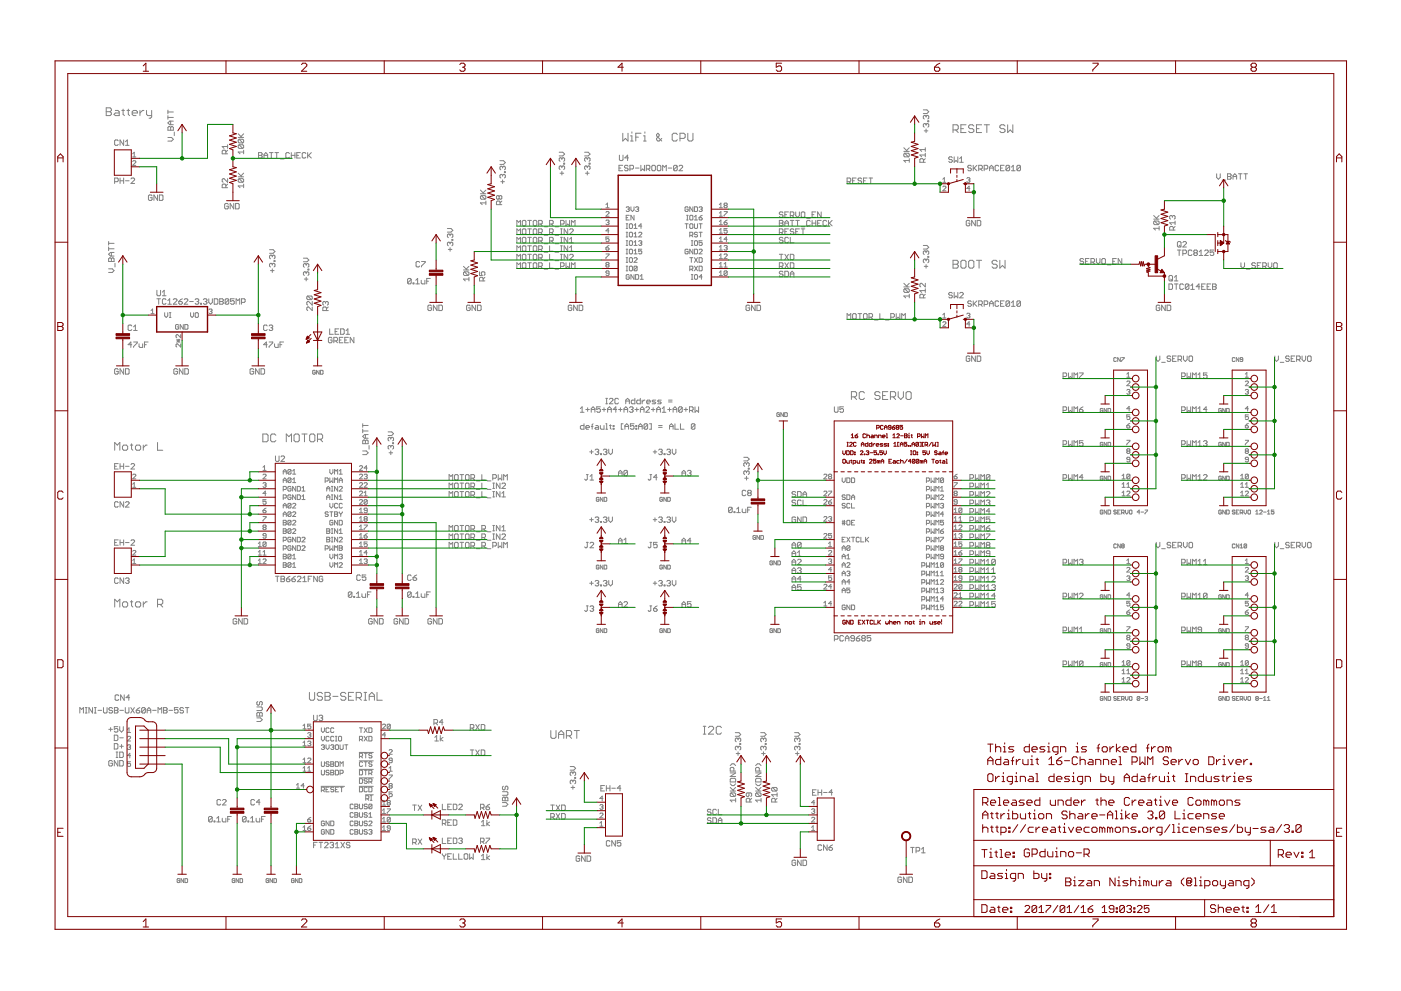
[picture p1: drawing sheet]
<svg xmlns="http://www.w3.org/2000/svg" width="420mm" height="297mm" viewBox="0 0 420 297" stroke-linecap="round" stroke-linejoin="round" font-family="sans-serif">
<g fill="none" stroke="#808080" stroke-width=".3">
<path d="M31.9 32.3h1.1l.4 .4v.4l-.4 .4 .4 .4v.4l-.4 .3h-1.1zM31.9 33.5h1.1M34.6 33.1h.7l.5 .4v1.1h-1.2l-.4-.3 .4-.4h1.2M36.5 33.1h.8M36.9 32.7v1.6l.4 .3M38.1 33.1h.8M38.5 32.7v1.6l.4 .3M39.6 33.9h1.6v-.4l-.4-.4h-.8l-.4 .4v.8l.4 .3h.8M42 33.1v1.5M43.2 33.1h-.4l-.8 .8M43.9 33.1v1.2l.4 .3h1.2M45.5 33.1v2l-.4 .3h-.4"/>
<path d="M50.4 38.2l.2-.3 .6 .3 .5-.3 .3 .3v.8h-1.6zM50.4 33v1.1M50.4 34.7v1.1M50.4 35.2h1.6M50.4 33.6h1.6M51.2 36.3v1.1M51.2 38.2v.8M52 36.3h-1.1l-.5 .6 .5 .5h1.1M52.3 39.6v1.1M186.8 39.9v2.4l.8-.8 .7 .8v-2.4M189.5 39.5v.4M192.2 39.9h-1.5v2.4"/>
<path d="M193.4 39.5v.4M206.3 39.9v2l.4 .4h.7l.4-.4v-2M276.9 32.9h1.1l.5 .6-.5 .5h-1.1M277.2 39.2h1.1M277.7 34.9v.2M277.7 37.3v.3M277.7 38.7v1.1M277.7 34.9l-.2-.3-.6 .3v.5l.3 .3M277.7 37.3l-.2-.3-.6 .3v.5l.3 .3M277.7 34.9l.3-.3 .5 .3v.5l-.2 .3M277.7 37.3l.3-.3 .5 .3v.5l-.2 .3M278.3 36.2h.2v.3h-.2z"/>
<path d="M285.8 38.9h1.2l.4-.3v-.8l-.4-.4h-1.2v2.3M286.6 38.9l.8 .8M288.2 38.6h.7M289.7 37.4h-1.5v2.3h1.5M292.1 37.8l-.4-.4h-.8l-.4 .4v.4l.4 .4h.8l.4 .3v.4l-.4 .4h-.8l-.4-.4M292.8 38.6h.8M294.4 37.4h-1.6v2.3h1.6M295.2 37.4h1.5M296 37.4v2.3M301.4 37.8l-.4-.4h-.8l-.4 .4v.4l.4 .4h.8l.4 .3v.4l-.4 .4h-.8l-.4-.4M302.2 37.4v2.3l.8-.8 .7 .8v-2.3M34.4 54.5h.8l.3-.3v-.6l-.3-.2h-.8v1.6"/>
<path d="M35.5 42.2l-.3-.2h-.6l-.2 .2v1.1l.2 .3h.6l.3-.3M36 53.4v1.6M36 54.2h1.1M37.1 42v1.6l-1.1-1.6v1.6M37.1 53.4v1.6M37.6 43.6h1.1M37.6 42.5l.6-.5v1.6M37.6 54.2h1.1M39.3 53.6l.2-.2h.6l.3 .2v.3l-1.1 1.1h1.1M39.8 48.4l.2-.2 .7 .2-.9 1.2h.9M39.8 47h.9M39.8 46.1l.5-.5v1.4"/>
<path d="M45.6 58.7l-.3-.3h-.5l-.3 .3v1.1l.3 .3h.5l.3-.3v-.5h-.5M47.2 58.4v1.7l-1-1.7v1.7M47.8 58.4h.8l.3 .3v1.1l-.3 .3h-.8zM50.4 41.2h1.1l.5 .6-.5 .5h-1.1M67.7 46.1v-.8l-.2-.3h-.6l-.3 .3v.8h1.7M67.7 56.3v-.8l-.2-.3h-.6l-.3 .3v.8h1.7M68.3 53.6v1l-1.1-1h-.3l-.3 .2v.6l.3 .2M68.3 45l-.6 .6M68.3 43.9h-1.7l.6 .6M68.3 43.4v1.1M68.3 55.2l-.6 .5M71.4 41.2h1.7"/>
<path d="M71.4 40.1l1.1 1.1M71.4 53h1.7M71.4 51.9l1.1 1.1M71.7 41.7h1.1l.3 .3v.6l-.3 .2M71.7 43.4h1.1l.3 .3v.5l-.3 .3M71.7 53.6h1.1l.3 .2v.6l-.3 .2M71.7 43.4l-.3 .3v.5l.3 .3h1.1M71.7 41.7l-.3 .3v.6l.3 .2h1.1M71.7 53.6l-.3 .2v.6l.3 .2h1.1M71.7 43.4l1.1 1.1M71.7 41.7l1.1 1.1M71.7 53.6l1.1 1"/>
<path d="M73.1 45.6h-1.7l.6 .5M73.1 45v1.1M73.1 55.2v1.1M73.1 40.1l-.8 .8M73.1 55.7h-1.7l.6 .6M73.1 51.9l-.8 .8M77.5 45.7h.9l.2 .3-.2 .6 .2 .5-.2 .3h-.9zM77.5 46.6h.9M79.2 46.6h1.1M79.2 47.4v-1.1l.5-.6 .6 .6v1.1M80.8 45.7h1.1M81.4 45.7v1.7"/>
<path d="M82.4 45.7h1.1M83 45.7v1.7M84.1 47.6h1.1M86.8 46l-.3-.3h-.5l-.3 .3v1.1l.3 .3h.5l.3-.3M87.4 46.6h1.1M87.4 45.7v1.7M88.5 45.7v1.7M89 46.6h.5M90.1 45.7h-1.1v1.7h1.1M91.7 46l-.3-.3h-.5l-.3 .3v1.1l.3 .3h.5l.3-.3M92.3 45.7v1.7M92.5 46.6l.9 .8"/>
<path d="M93.4 45.7l-1.1 1.1M144.1 58.1h1.6M144.1 57l1.1 1.1M144.4 58.6l1 1.1M144.4 58.6h1l.3 .3v.5l-.3 .3M144.4 58.6l-.3 .3v.5l.3 .3h1M145.7 57l-.8 .8M149.7 58.9l-.3-.3-.5 .3v.5l.2 .3 .6-.3M149.7 58.9l.3-.3 .5 .3v.5l-.3 .3-.5-.3M149.7 58.9v.5M149.9 48.2h1.1l.6 .5-.6 .6h-1.1M150.2 54.5h1.1"/>
<path d="M150.7 50.1v.3M150.7 52.6v.2M150.7 53.9v1.1M150.7 52.6l-.2-.3-.6 .3v.5l.3 .3M150.7 50.1l-.2-.3-.6 .3v.5l.3 .3M150.7 52.6l.3-.3 .6 .3v.5l-.3 .3M150.7 50.1l.3-.3 .6 .3v.5l-.3 .3M151.3 51.5h.3v.2h-.3zM167.7 45.6h1.1l.5 .6-.5 .5h-1.1M168 51.9h1.1M168.5 47.6l.3-.3 .5 .3v.5l-.2 .3M168.5 50l-.3-.3-.5 .3v.5l.3 .3"/>
<path d="M168.5 50l.3-.3 .5 .3v.5l-.2 .3M168.5 47.6l-.3-.3-.5 .3v.5l.3 .3M168.5 47.6v.2M168.5 50v.3M168.5 51.4v1.1M169.1 48.9h.2v.3h-.2zM175.3 45.6h1.1l.6 .6-.6 .5h-1.1M175.6 51.9h1.1M176.1 47.6l.3-.3 .6 .3v.5l-.3 .3M176.1 47.6v.2M176.1 50v.3M176.1 51.4v1.1"/>
<path d="M176.1 50l-.2-.3-.6 .3v.5l.3 .3M176.1 47.6l-.2-.3-.6 .3v.5l.3 .3M176.1 50l.3-.3 .6 .3v.5l-.3 .3M176.7 48.9h.3v.3h-.3zM185.6 50.4h.6M185.8 46.5v1.4l.2 .2h.6l.2-.2v-1.4M186.7 49.6h-1.1v1.6h1.1M188.4 49.8l-.3-.2h-.5l-.3 .2 .3 .6h.5l.3 .3-.3 .5h-.5l-.3-.3M188.5 47.3h-1.1l.8-.8v1.6M188.9 50.7h.8l.3-.3v-.6l-.3-.2h-.8v1.6M189.1 40.7h.4v1.6M189.1 42.3h.8"/>
<path d="M190.6 50.4h1M190.7 41.1h.8M192.2 49.6v1.6l.5-.5 .6 .5v-1.6M193 40.7h.4v1.6M193 42.3h.8M193.8 50.7h.8l.3-.3v-.6l-.3-.2h-.8v1.6M194.4 50.7l.5 .5M195.7 49.6h.6l.3 .2v1.1l-.3 .3h-.6l-.2-.3v-1.1zM197.4 49.6h.5l.3 .2v1.1l-.3 .3h-.5l-.3-.3v-1.1zM198.5 41.5l-.8 .8h-.4l-.4-.4v-.4l.8-.8v-.4l-.4-.4-.4 .4v.4l1.6 1.6M198.7 51.2v-1.6l.6 .5 .5-.5v1.6M200.4 50.4h1.1"/>
<path d="M203.1 49.8l-.3-.2h-.5l-.3 .2v1.1M203.1 49.8v1.1l-.3 .3h-.5l-.3-.3M203.1 49.8l-1.1 1.1M203.1 40.3l-.3-.4h-.8l-.4 .4v1.6l.4 .4h.8l.3-.4M203.6 49.8l.3-.2h.6l.2 .2v.3l-1.1 1.1h1.1M203.9 41.5h1.2l.4-.4v-.8l-.4-.4h-1.2v2.4M254 54.5h.9l.2-.3v-.6l-.2-.2h-.9v1.6M254.6 54.5l.5 .5M255.7 54.2h.5M256.8 53.4h-1.1v1.6h1.1M258.4 53.6l-.3-.2h-.5l-.3 .5 .3 .3h.5l.3 .5-.3 .3h-.5l-.3-.3M259 54.2h.5"/>
<path d="M260.1 53.4h-1.1v1.6h1.1M260.6 53.4h1.1M261.1 53.4v1.6M271.1 45.4h1.6M271.1 44.3l1 1.1M271.3 45.9h1.1l.3 .3v.5l-.3 .3M271.3 45.9l-.2 .3v.5l.2 .3h1.1M271.3 45.9l1.1 1.1M272.7 48.1h-1.6l.5 .5M272.7 47.6v1M272.7 44.3l-.8 .8M276.9 48.6v-.8l-.2-.2h-.6l-.2 .2v.8h1.6"/>
<path d="M277.5 47.6l-.6 .5M277.5 46.5h-1.6l.5 .5M277.5 44.3v1.1M277.5 45.9v1.1M277.5 44.8h-1.6l.5 .6M282.7 54.7h1M282.7 53.7l.5-.4v1.4M282.7 56l.3-.2 .7 .2-1 1.2h1M285.6 47.3l-.3-.3h-.5l-.3 .3 .3 .5h.5l.3 .3-.3 .5h-.5l-.3-.2M286.2 47v1.6l.5-.5 .6 .5v-1.6M287.8 48.6h1.1M287.8 47.6l.5-.6v1.6"/>
<path d="M289.9 53.5l.7-.2 .3 .2-.3 .5M290.4 54h.2M290.6 54l.3 .2-.3 .5-.7-.3M290.9 56.5h-1l.7-.7v1.4M291.3 49.8l-.3-.2h-.5l-.3 .2 .3 .6h.5l.3 .3-.3 .5h-.5l-.3-.3M291.9 49.6v1.6M292.1 50.4l.9 .8M293 49.6l-1.1 1.1M293.5 50.7h.8l.3-.3v-.6l-.3-.2h-.8v1.6M294 50.7l.6 .5M295.1 50.7h.9l.2-.3v-.6l-.2-.2h-.9v1.6M296.8 50.4h1.1"/>
<path d="M296.8 51.2v-1.1l.5-.5 .6 .5v1.1M299.5 49.8l-.3-.2h-.5l-.3 .2v1.1l.3 .3h.5l.3-.3M300.1 50.4h.5M301.1 49.6h-1v1.6h1M302.8 49.8l-.3-.2h-.5l-.3 .2v1.1M302.8 49.8v1.1l-.3 .3h-.5l-.3-.3M302.8 49.8l-1.1 1.1M303.3 51.2h1.1M303.3 50.1l.6-.5v1.6M306 49.8l-.2-.2h-.6l-.2 .2v1.1M306 49.8v1.1l-.2 .3h-.6l-.2-.3M306 49.8l-1 1.1"/>
<path d="M364.9 52.1v1.1l.5 .5 .6-.5v-1.1M366.5 54h1.1M368.1 52.1h.9l.2 .3-.2 .5 .2 .5-.2 .3h-.9zM368.1 52.9h.9M369.8 52.9h1.1M369.8 53.7v-1.1l.5-.5 .6 .5v1.1M371.4 52.1h1.1M372 52.1v1.6M373 52.1h1.1M373.6 52.1v1.6M32.6 77.6l.3-.3 .5 .3 .5-.3 .3 .3v.8h-1.6zM32.6 72.4v1.1"/>
<path d="M32.6 74v1.1M32.6 74.6h1.6M32.6 72.9h1.6M33.4 75.7v1.1M33.4 77.6v.8M34.2 75.7h-1.1l-.5 .5 .5 .6h1.1M34.5 78.9v1.1M68.5 61.3l-.3-.3h-.6l-.2 .3v1l.2 .3h.6l.3-.3v-.5h-.6M70.1 61v1.6l-1.1-1.6v1.6M70.7 61h.8l.2 .3v1l-.2 .3h-.8zM80.8 74.8h1.1l.6 .6-.6 .5h-1.1M81.7 76.8l.2-.3 .6 .3v.5l-.3 .3"/>
<path d="M81.7 76.8v.2M81.7 79.2v.3M81.7 79.2l-.3-.3-.6 .3v.6l.3 .2M81.7 76.8l-.3-.3-.6 .3v.5l.3 .3M81.7 79.2l.2-.3 .6 .3v.6l-.3 .2M82.2 78.1h.3v.3h-.3zM91 77.4h1.1l.5 .5-.5 .6h-1.1M91.8 79.3l.3-.3 .5 .3v.5l-.2 .3M91.8 79.3v.3M91.8 79.3l-.3-.3-.5 .3v.5l.3 .3M125.9 78.7l-.3-.3h-.5l-.3 .3v1l.3 .3h.5l.3-.3M126.4 78.4h1.1v.3l-1.1 1v.3"/>
<path d="M134.2 68.5h1.1l.5 .5-.5 .6h-1.1M134.5 74.8h1M135 70.4v.3M135 72.9v.2M135 74.2v1.1M135 72.9l-.3-.3-.5 .3v.5l.3 .3M135 70.4l-.3-.3-.5 .3v.6l.3 .2M135 72.9l.3-.3 .5 .3v.5l-.3 .3M135 70.4l.3-.3 .5 .3v.6l-.3 .2M135.5 71.8h.3v.2h-.3zM139 79.8l1.1 1.1M140.6 79.8l-.8 .9"/>
<path d="M145.7 60.8h-1.6l.5 .5M145.7 60.3v1M150 61.3v-.8l-.3-.2h-.6l-.2 .2v.8h1.6M150.5 60.3l-.5 .5M155 75.3v-1.6l.5 .5 .6-.5v1.6M155 77.9v-1.7l.5 .6 .6-.6v1.7M155 67.7v-1.6l.5 .5 .6-.5v1.6M155 70.2v-1.6l.5 .6 .6-.6v1.6M155 72.8v-1.7l.5 .6 .6-.6v1.7M156.6 79l.3-.2h.6l.2 .2v1.1l-.2 .3h-.6l-.3-.3zM156.6 66.3l.3-.2h.6l.2 .2v1.1l-.2 .3h-.6l-.3-.3zM156.6 68.9l.3-.3h.6l.2 .3v1.1l-.2 .2h-.6l-.3-.2z"/>
<path d="M156.6 71.4l.3-.3h.6l.2 .3v1.1l-.2 .3h-.6l-.3-.3zM156.9 73.7h.6l.2 .3v1l-.2 .3h-.6l-.3-.3v-1zM156.9 76.2h.6l.2 .3v1.1l-.2 .3h-.6l-.3-.3v-1.1zM158.3 66.1h1.1M158.3 73.7h1.1M158.3 68.6h1.1M158.3 76.2h1.1M158.3 78.8h1.1M158.3 71.1h1.1M158.8 66.1v1.6M158.8 68.6v1.6M158.8 71.1v1.7"/>
<path d="M158.8 73.7v1.6M158.8 76.2v1.7M158.8 78.8v1.6M159.9 76.5l.3-.3h.5l.3 .3v1.1l-.3 .3h-.5l-.3-.3zM159.9 79l.3-.2h.5l.3 .2v1.1l-.3 .3h-.5l-.3-.3zM160.2 66.1h.5l.3 .2v1.1l-.3 .3h-.5l-.3-.3v-1.1zM160.2 73.7h.5l.3 .3v1l-.3 .3h-.5l-.3-.3v-1zM160.2 68.6h.5l.3 .3v1.1l-.3 .2h-.5l-.3-.2v-1.1zM160.2 71.1h.5l.3 .3v1.1l-.3 .3h-.5l-.3-.3v-1.1zM161.5 77.3h.9l.2-.3v-.5l-.2-.3h-.9v1.7M161.5 79.8h.9l.2-.2v-.6l-.2-.2h-.9v1.6M161.5 74.8h.9l.2-.3v-.5l-.2-.3h-.9v1.6"/>
<path d="M161.5 67.2h.9l.2-.3v-.6l-.2-.2h-.9v1.6M161.5 69.7h.9l.2-.3v-.5l-.2-.3h-.9v1.6M161.5 72.2h.9l.2-.2v-.6l-.2-.3h-.9v1.7M162.1 74.8l.5 .5M162.1 69.7l.5 .5M162.1 77.3l.5 .6M162.1 79.8l.5 .6M162.1 72.2l.5 .6M162.1 67.2l.5 .5M163.2 78.1h1.1M163.2 75.6h1.1M163.2 70.5h1.1"/>
<path d="M163.2 73h1.1M163.2 68h1.1M164.8 78.8v1.6h1.1M164.8 67.2h.8l.3-.3v-.6l-.3-.2h-.8v1.6M164.8 73.7v1.6h1.1M164.8 69.7h.8l.3-.3v-.5l-.3-.3h-.8v1.6M164.8 72.2h.8l.3-.2v-.6l-.3-.3h-.8v1.7M164.8 76.2v1.7h1.1M165.4 69.7l.5 .5M165.4 72.2l.5 .6M165.4 67.2l.5 .5M166.5 78.1h1"/>
<path d="M166.5 75.6h1M166.5 70.5h1M166.5 73h1M166.5 68h1M168.1 67.2h.8l.3-.3v-.6l-.3-.2h-.8v1.6M168.1 79.8h.8l.3-.2v-.6l-.3-.2h-.8v1.6M168.1 73.7h.5M168.1 75.3h.5M168.1 68.6h.5M168.1 70.2h.5M168.1 76.2h.5M168.1 77.9h.5"/>
<path d="M168.1 71.1h.5M168.1 72.8h.5M168.4 68.6v1.6M168.4 71.1v1.7M168.4 73.7v1.6M168.4 76.2v1.7M169.7 66.1v1.6l.6-.5 .5 .5v-1.6M169.7 78.8v1.6l.6-.6 .5 .6v-1.6M170.3 68.6v1.6l-1.1-1.6v1.6M170.3 71.1v1.7l-1.1-1.7v1.7M170.3 73.7v1.6l-1.1-1.6v1.6M170.3 76.2v1.7l-1.1-1.7v1.7"/>
<path d="M170.8 71.7l.6-.6v1.7M170.8 74.2l.6-.5v1.6M170.8 68.9l.3-.3h.5l.3 .3v.3l-1.1 1h1.1M170.8 76.5l.3-.3h.5l.3 .3v.3l-1.1 1.1h1.1M170.8 75.3h1.1M170.8 72.8h1.1M171.4 67.7v-1.6l.5 .5 .5-.5v1.6M181.7 61.3l.5-.4v1.4M181.7 66.2l.7-.2 .2 .2-.2 .5M181.7 74.3h.7l.2 .4-.7 .3zM181.7 63.6l.2-.2 .7 .2-.9 1.2h.9M181.7 62.3h.9"/>
<path d="M181.7 76.1h.9l-.9 1.4M181.9 79.4l-.2-.3 .2-.4 .7 .2-.2 .5M181.9 79.4l-.2 .2 .2 .5 .7-.3-.2-.4M181.9 79.4h.5M182.2 66.7h.2M182.4 66.7l.2 .2-.2 .5-.7-.3M182.6 69.2h-.9l.7-.7v1.4M182.6 71h-.9v.7l.5-.2 .4 .2-.2 .7-.7-.2M182.6 73.6l-.9 .7M187.8 62.2l.7-.2 .2 .2-.2 .5M187.8 74.7h.5M187.8 73.6h.5"/>
<path d="M187.8 68.5h.5M187.8 65.2h.5M187.8 67.1h.5M187.8 69.6h.5M187.8 71h.5M187.8 72.2h.5M187.8 76.1h.5M187.8 77.2h.5M187.8 78.6h.5M187.8 79.8h.5M188 67.1v1.4M188 69.6v1.4"/>
<path d="M188 72.2v1.4M188 74.7v1.4M188 77.2v1.4M188 79.8v1.4M188.3 62.7h.2M188.5 62.7l.2 .2-.2 .5-.7-.2M188.7 64.5h-.9v1.4h.9M189 67.1l.7 .2v.9l-.3 .3-.7-.3v-.9zM189 69.6l.7 .2v1l-.3 .2-.7-.2v-1zM189 72.2l.7 .2v.9l-.3 .3-.7-.3v-.9zM189 74.7l.7 .2v1l-.3 .2-.7-.2v-1zM189 77.2l.7 .3v.9l-.3 .2-.7-.2v-.9z"/>
<path d="M189 79.8l.7 .2v.9l-.3 .3-.7-.3v-.9zM189.2 62v.9l.5 .5 .4-.5v-.9M190.1 64.5v1.4l-.9-1.4v1.4M190.1 67.5l.5-.4v1.4M190.1 77.5l.3-.3 .7 .3-1 1.1h1M190.1 73.6h1M190.1 72.6l.5-.4v1.4M190.1 68.5h1M190.1 71h1M190.1 76.1h1M190.1 70.1l.5-.5v1.4M190.1 75.2l.5-.5v1.4"/>
<path d="M190.6 62.2l.7-.2 .2 .2-.2 .5M191.1 62.7h.2M191.3 62.7l.2 .2-.2 .5-.7-.2M191.5 72.4l.7-.2 .3 .2-.3 .5M191.5 69.8l.3-.2 .7 .2-1 1.2h1M192 72.9h.2M192.2 72.9l.3 .2-.3 .5-.7-.3M192.5 67.8h-1l.7-.7v1.4M192.5 74.7h-1v.7l.7-.2 .3 .7-.3 .2-.7-.2M205.4 67.1h1M205.9 65.9h.5M205.9 64.5h.5"/>
<path d="M205.9 67.1v1.4M206.1 64.5v1.4M206.4 74.9l-.3-.2-.7 .2v1l.3 .2 .7-.2v-.5h-.5M206.4 62.2l-.3-.2-.7 .2v1l.3 .2 .7-.2v-.5h-.5M206.9 64.8l.2-.3 .7 .3v.9l-.2 .2-.7-.2zM206.9 67.3l.2-.2 .7 .2v.9l-.2 .3-.7-.3zM206.9 70.5h.7l.2-.7-.2-.2h-.7v1.4M206.9 77.2h.9M207.3 77.2v1.4M207.3 73.6h.5M207.3 70.5l.5 .5M207.3 72.2h.5"/>
<path d="M207.6 72.2v1.4M207.8 62v1.4l-.9-1.4v1.4M207.8 74.7v1.4l-.9-1.4v1.4M208.3 74.7h.7l.2 .2v1l-.2 .2h-.7zM208.3 72.4l.2-.2 .7 .2v.9l-.2 .3-.7-.3zM208.3 67.1v1.1l.2 .3 .7-.3v-1.1M208.3 65l.4-.5v1.4M208.3 62h.7l.2 .2v1l-.2 .2h-.7zM208.3 65.9h.9M208.3 77.2l.9 1.4M208.3 79.8l.9 1.4M209.2 69.8l-.7-.2-.2 .5 .7 .2 .2 .5-.2 .2-.7-.2"/>
<path d="M209.2 77.2l-.9 1.4M209.2 79.8l-.9 1.4M209.7 62.2l.7-.2 .2 .2-.2 .5M209.7 74.9l.2-.2 .7 .2-.9 1.2h.9M209.7 65.2h.7l.2 .5-.7 .2zM209.7 77.2h.7l.2 .3v.9l-.2 .2h-.7zM209.7 79.8h.7l.2 .2v.9l-.2 .3h-.7zM209.7 67.1h.9M209.7 69.6h.9M210.1 62.7h.3M210.1 67.1v1.4M210.1 69.6v1.4"/>
<path d="M210.4 62.7l.2 .2-.2 .5-.7-.2M210.6 72.2h-.9v.7l.7-.3 .2 .7-.2 .3-.7-.3M210.6 64.5l-.9 .7M215.7 66.4l.5-.4v1.4M215.7 75h1M215.7 67.4h1M215.7 79.1l.5-.4v1.4M215.7 63.9l.5-.5v1.4M215.7 61.3l.5-.4v1.4M215.7 69l.5-.5v1.4M215.7 71.5l.5-.5v1.4M215.7 74l.5-.4v1.4"/>
<path d="M215.7 76.6l.5-.5v1.4M215.7 62.3h1M215.7 64.8h1M215.7 69.9h1M215.7 72.4h1M215.7 77.5h1M217.1 79.1l.5-.4v1.4M217.1 66.7h.7l.3 .4-.7 .3zM217.1 73.8l.7-.2 .3 .2-.3 .5M217.1 76.3l.3-.2 .7 .2-1 1.2h1M217.1 63.4h1l-1 1.4M217.4 61.6l-.3 .2 .3 .5 .7-.3-.3-.4"/>
<path d="M217.4 61.6l-.3-.3 .3-.4 .7 .2-.3 .5M217.4 61.6h.4M217.6 74.3h.2M217.8 74.3l.3 .2-.3 .5-.7-.3M218.1 71.7h-1l.7-.7v1.4M218.1 68.5h-1v.7l.5-.2 .5 .2-.3 .7-.7-.2M218.1 66l-1 .7M233.7 79.8h.8l.3-.2v-.6l-.3-.2h-.8v1.6M233.7 66.1h.8l.3 .2-.3 .6 .3 .5-.3 .3h-.8zM233.7 66.9h.8M233.7 69.7h.8l.3-.3v-.5l-.3-.3h-.8v1.6M233.7 76.2h1.1"/>
<path d="M234.3 69.7l.5 .5M234.3 76.2v1.7M234.3 79.8l.5 .6M234.8 71.4l-.3-.3h-.5l-.3 .6 .3 .3h.5l.3 .5-.3 .3h-.5l-.3-.3M234.8 63.8l-.3-.3h-.5l-.3 .3 .3 .5h.5l.3 .3-.3 .6h-.5l-.3-.3M235.4 66.9h1.1M235.4 67.7v-1.1l.5-.5 .6 .5v1.1M235.4 69.4h.5M235.4 76.2l1.1 1.7M235.4 78.8l1.1 1.6M235.4 64.3h.5M236.5 71.4l-.3-.3h-.6l-.2 .3v1.1l.2 .3h.6l.3-.3"/>
<path d="M236.5 63.5h-1.1v1.7h1.1M236.5 68.6h-1.1v1.6h1.1M236.5 76.2l-1.1 1.7M236.5 78.8l-1.1 1.6M237 78.8h.8l.3 .2v1.1l-.3 .3h-.8zM237 66.1h1.1M237 64.6h.8l.3-.3v-.5l-.3-.3h-.8v1.7M237 71.1v1.7h1.1M237 76.2h.8l.3 .3v1.1l-.3 .3h-.8zM237.6 66.1v1.6M237.6 64.6l.5 .6M238.1 68.9l-.3-.3h-.5l-.3 .6 .3 .2h.5l.3 .6-.3 .2h-.5l-.3-.2"/>
<path d="M238.6 63.5v1.1l.6 .6 .5-.6v-1.1M238.6 66.1h1.1M238.6 69.4h.6M239.2 66.1v1.6M239.7 68.6h-1.1v1.6h1.1M240.3 63.8l.3-.3h.5l.3 .3v1.1l-.3 .3h-.5l-.3-.3zM240.3 68.6h1.1M240.3 68h1.1M240.8 68.6v1.6M241.9 65.4h1.1M243 66.3l-.3-.2h-.5l-.3 .2v1.1l.3 .3h.5l.3-.3M243.5 66.9h1.1"/>
<path d="M243.5 66.1v1.6M243.5 64.3h.6M244.6 63.5h-1.1v1.7h1.1M244.6 66.1v1.6M245.2 66.9h.5M246.3 66.1h-1.1v1.6h1.1M246.3 63.5v1.7l-1.1-1.7v1.7M247.9 66.3l-.3-.2h-.5l-.3 .2v1.1l.3 .3h.5l.3-.3M248.5 66.1v1.6M248.7 66.9l.9 .8M249.6 66.1l-1.1 1.1M276.9 73.6h1.1l.5 .5-.5 .6h-1.1"/>
<path d="M277.2 79.8h1.1M277.7 75.5v.3M277.7 77.9v.3M277.7 79.3v1.1M277.7 77.9l-.2-.2-.6 .2v.6l.3 .3M277.7 75.5l-.2-.3-.6 .3v.5l.3 .3M277.7 77.9l.3-.2 .5 .2v.6l-.2 .3M277.7 75.5l.3-.3 .5 .3v.5l-.2 .3M278.3 76.9h.2v.2h-.2zM285.8 78h1.2l.4 .4v.4l-.4 .4 .4 .4v.4l-.4 .4h-1.2zM285.8 79.2h1.2M288.5 78h.8l.4 .4v1.6l-.4 .4h-.8l-.3-.4v-1.6z"/>
<path d="M290.9 66.3l-.3-.2h-.6l-.2 .2v1.1l.2 .3h.6l.3-.3v-.5h-.6M290.9 78h.8l.4 .4v1.6l-.4 .4h-.8l-.4-.4v-1.6zM292.5 66.1v1.6l-1.1-1.6v1.6M292.8 78h1.6M293.1 66.1h.8l.2 .2v1.1l-.2 .3h-.8zM293.6 78v2.4M299.1 78.4l-.4-.4h-.8l-.4 .4v.4l.4 .4h.8l.4 .4v.4l-.4 .4h-.8l-.4-.4M299.8 78v2.4l.8-.8 .8 .8v-2.4M325 77.8l-.3-.3h-.5l-.3 .3 .3 .5h.5l.3 .3-.3 .5h-.5l-.3-.3M325.5 78.3h.6M326.6 77.5h-1.1v1.6h1.1M327.2 78.6h.8l.3-.3v-.5l-.3-.3h-.8v1.6"/>
<path d="M327.7 78.6l.6 .5M328.8 77.5v1.1l.6 .5 .5-.5v-1.1M330.7 77.5h.6l.2 .3v1l-.2 .3h-.6l-.3-.3v-1zM332.1 79.4h1.1M333.7 78.3h.6M334.8 77.5h-1.1v1.6h1.1M336.4 77.5v1.6l-1.1-1.6v1.6M346 65.7h1.6M346 64.6l1.1 1.1M346.2 66.3h1.1l.3 .2v.6l-.3 .2M346.2 66.3l-.2 .2v.6l.2 .2h1.1M346.2 66.3l1.1 1"/>
<path d="M347.6 68.4h-1.6l.5 .6M347.6 67.9v1.1M347.6 64.6l-.8 .8M351.6 64.9v.3M351.6 64.9l-.3-.3-.5 .3v.5l.2 .3M351.6 64.9l.3-.3 .5 .3v.5l-.3 .3M351.9 69v-.8l-.3-.3h-.6l-.2 .3v.8h1.6M352.4 67.9l-.5 .5M352.4 66.8h-1.6l.5 .5M352.4 66.3v1M353.1 72.7l.3-.3h.5l.3 .3v1.1l-.3 .2h-.5l-.3-.2zM353.1 75h1.1"/>
<path d="M353.6 75v1.6M353.6 73.5l.6 .5M354.7 76h.8l.3-.2v-.6l-.3-.2h-.8v1.6M354.7 72.7l.3-.3h.5l.3 .3v.3l-1.1 1h1.1M357.5 75.2l-.3-.2h-.6l-.2 .2v1.1l.2 .3h.6l.3-.3M358.3 75.8l-.3-.3 .3-.5h.5l.3 .2-.3 .6M358.3 75.8l-.3 .2 .3 .6h.5l.3-.3-.3-.5M358.3 75.8h.5M359.6 76.6h1.1M359.6 75.5l.6-.5v1.6M361.3 75.2l.2-.2h.6l.3 .2v.3l-1.1 1.1h1.1M364 75h-1.1v.8l.6-.3 .5 .3v.5l-.3 .3h-.5l-.3-.3"/>
<path d="M372.2 78.8v1l.5 .6 .5-.6v-1M376.5 79l-.3-.2h-.5l-.3 .2 .3 .6h.5l.3 .2-.3 .6h-.5l-.3-.3M377.1 79.6h.5M378.1 78.8h-1v1.6h1M378.7 79.8h.8l.3-.2v-.6l-.3-.2h-.8v1.6M379.2 79.8l.6 .6M380.3 78.8v1l.6 .6 .5-.6v-1M382.2 78.8h.6l.3 .2v1.1l-.3 .3h-.6l-.2-.3v-1.1zM32.6 80.6h1.1l.5 .5-.5 .6h-1.1M39.5 97.7l-.3-.3h-.5l-.3 .3v1.1l.3 .3h.5l.3-.3M40.1 99.1h1M40.1 98l.5-.6v1.7"/>
<path d="M45.3 93.1l.5-.5v1.4M45.3 94h.9M47.1 89.6h1.1M47.1 87v1.4l.2 .2h.6l.3-.2v-1.4M47.6 89.6v1.6M48.7 88.6h1.1M48.7 87.6l.5-.6v1.6M49.4 93.7v1l.4 .4 .5-.4v-1M49.8 89.8l-.3-.2h-.5l-.3 .2v1.1l.3 .3h.5l.3-.3M50.3 91.2h1.1M50.3 90.1l.6-.5v1.6M50.8 95.1h.5"/>
<path d="M50.8 93.7h.5M51 93.7v1.4M52 89.8l.2-.2h.6l.3 .2v.3l-1.1 1.1h1.1M53.6 97.5l-.3-.2-.7 .2v.9l.3 .3 .7-.3v-.4h-.5M53.6 90.4h.8l.3 .5-.3 .3h-.5l-.3-.3zM54.7 89.6l-1.1 .8M55 97.3v1.4l-1-1.4v1.4M55.2 89.8l.3-.2h.6l.2 .2v.3l-1.1 1.1h1.1M55.4 97.3h.7l.3 .2v.9l-.3 .3h-.7zM56.9 90.4h1.1M57.1 93.7v1l.5 .4 .5-.4v-1M58.5 89.8l.3-.2h.5l.3 .2-.3 .6"/>
<path d="M58.5 94l.3-.3 .7 .3v.9l-.3 .2-.7-.2zM59.1 90.4h.2M59.3 90.4l.3 .2-.3 .6h-.5l-.3-.3M60.2 90.9h.2v.3h-.2zM61 89.8l.3-.2h.5l.3 .2-.3 .6M61.5 90.4h.3M61.8 90.4l.3 .2-.3 .6h-.5l-.3-.3M62.6 89.6v1l.6 .6 .5-.6v-1M62.7 92.9l.7-.3 .2 .3-.2 .4M63.1 93.3h.3M63.4 93.3l.2 .3-.2 .4-.7-.2M64.2 89.6h.9l.2 .2v1.1l-.2 .3h-.9z"/>
<path d="M65.9 89.6h.8l.3 .2-.3 .6 .3 .5-.3 .3h-.8zM65.9 90.4h.8M68.6 89.8l-.3-.2h-.5l-.3 .2v1.1M68.6 89.8v1.1l-.3 .3h-.5l-.3-.3M68.6 89.8l-1.1 1.1M70.3 89.6h-1.1v.8l.5-.3 .6 .3v.5l-.3 .3h-.6l-.2-.3M70.8 91.2v-1.6l.5 .5 .6-.5v1.6M72.4 90.6h.9l.2-.2v-.6l-.2-.2h-.9v1.6M80.1 97.7l-.2-.3h-.6l-.2 .3v1.1l.2 .3h.6l.2-.3M80.7 97.7l.3-.3h.5l.3 .3-.3 .5M81.1 81.1h1.1M81.2 98.2h.3"/>
<path d="M81.5 98.2l.3 .3-.3 .6h-.5l-.3-.3M81.7 80.6v1.1M91.3 83.7h1.1M91.8 81.7l-.3-.2-.5 .2v.6l.3 .3M91.8 81.7l.3-.2 .5 .2v.6l-.2 .3M91.8 81.7v.3M91.8 83.1v1.1M92.3 88.7l-.3 .3v.5l.3 .3h1.1M92.3 88.7l1.1 1.1M92.3 88.7h1.1l.2 .3v.5l-.2 .3M92.4 80.7h.2v.2h-.2zM93.6 90.4v1.1l-1-1.1-.6 .2v.6l.3 .3"/>
<path d="M93.6 92v1.1l-1-1.1-.6 .3v.5l.3 .3M97.6 90.6l-.2-.2-.6 .2v.6l.3 .3M97.6 90.6l.3-.2 .5 .2v.6l-.2 .3M97.6 90.6v.3M97.9 93.1v-.8l-.3-.3h-.5l-.3 .3v.8h1.6M98.4 92l-.5 .5M98.9 98.6v1.6h1M100.5 99.4h.5M101.6 98.6h-1.1v1.6h1.1M102.2 98.6h.8l.2 .2v1.1l-.2 .3h-.8zM103.8 99.1l.5-.5v1.6M123.3 83.7l-.3-.2h-.5l-.3 .2v1.1"/>
<path d="M123.3 83.7v1.1l-.3 .3h-.5l-.3-.3M123.3 83.7l-1.1 1.1M123.9 84.8h.2v.3h-.2zM124.7 84l.5-.5v1.6M124.7 85.1h1.1M126.3 84v.8l.3 .3h.8v-1.1M128 84.3h.5M129.1 83.5h-1.1v1.6M129.4 91.7l-.3-.2h-.5l-.3 .2v1.1l.3 .3h.5l.3-.3v-.5h-.5M131.1 91.5v1.6l-1.1-1.6v1.6M131.6 91.5h.8l.3 .2v1.1l-.3 .3h-.8zM139 80.9h1.6"/>
<path d="M139.3 81.5h1.1l.2 .2v.6l-.2 .3M139.3 81.5l-.3 .2v.6l.3 .3h1.1M139.3 81.5l1.1 1.1M140.6 83.7h-1.6l.5 .5M140.6 83.1v1.1M141 91.7l-.3-.2h-.5l-.3 .2v1.1l.3 .3h.5l.3-.3v-.5h-.5M142.6 91.5v1.6l-1-1.6v1.6M143.2 91.5h.8l.3 .2v1.1l-.3 .3h-.8zM143.8 81.5v1.1h.8l-.3-.6 .3-.5h.6l.2 .2v.6l-.2 .3M144.9 84.2v-.8l-.3-.3h-.5l-.3 .3v.8h1.6M145.4 83.1l-.5 .6M155 80.4v-1.6l.5 .5 .6-.5v1.6"/>
<path d="M163.2 80.7h1.1M166.5 80.7h1M171.4 80.4v-1.6l.5 .5 .5-.5v1.6M171.5 91.7l-.3-.2h-.5l-.3 .2v1.1l.3 .3h.5l.3-.3v-.5h-.6M173.1 91.5v1.6l-1.1-1.6v1.6M173.7 91.5h.8l.3 .2v1.1l-.3 .3h-.8zM182.6 81.9h-.7l-.2-.2 .2-.5 .7 .2v1l-.2 .2-.7-.2M187.8 81.2h.5M188.7 82.5l-.2-.2-.7 .2v1l.2 .2 .7-.2v-.5h-.4M190.1 82.3v1.4l-.9-1.4v1.4M190.6 82.3h.7l.2 .2v1l-.2 .2h-.7zM191.1 80l-.3-.2-.7 .2v.9"/>
<path d="M191.1 80v.9l-.3 .3-.7-.3M191.1 80l-1 .9M192 82.8l.5-.5v1.4M192 83.7h.9M206.9 80.7h.7l.2-.7-.2-.2h-.7v1.4M207.3 80.7l.5 .5M207.3 83.7h.5M207.3 82.3h.5M207.6 82.3v1.4M208.3 82.5l.2-.2 .7 .2v1l-.2 .2-.7-.2zM210.6 83h-.9l.7-.7v1.4M215.7 81.7l.5-.5v1.4"/>
<path d="M215.7 80.1h1M215.7 82.6h1M217.1 80.1h1M218.1 81.4v1l-.3 .2-.7-.2M218.1 81.4l-.7-.2-.3 .2v1M218.1 81.4l-1 1M224.8 91.7l-.2-.2h-.6l-.3 .2v1.1l.3 .3h.6l.2-.3v-.5h-.5M226.5 91.5v1.6l-1.1-1.6v1.6M227 91.5h.8l.3 .2v1.1l-.3 .3h-.8zM234.8 81.6l-.3-.3h-.5l-.3 .3 .3 .5h.5l.3 .3-.3 .5h-.5l-.3-.2M235.4 81.3h.8l.3 .3v1.1l-.3 .2h-.8zM237 82.9v-1l.6-.6 .5 .6v1"/>
<path d="M237 82.1h1.1M254 95.6v-1.6l.6 .6 .5-.6v1.6M255.9 94h.6l.3 .3v1.1l-.3 .2h-.6l-.2-.2v-1.1zM257.3 94h1.1M257.9 94v1.6M259 94.3l.2-.3h.6l.3 .3v1.1l-.3 .2h-.6l-.2-.2zM260.6 95.1h.8l.3-.3v-.5l-.3-.3h-.8v1.6M261.1 95.1l.6 .5M262.2 95.9h1.1M263.9 94v1.6h1.1M265.5 95.9h1.1M267.1 95.1h.8l.3-.3v-.5l-.3-.3h-.8v1.6"/>
<path d="M268.8 94v1.6l.5-.5 .6 .5v-1.6M270.4 95.6v-1.6l.6 .6 .5-.6v1.6M271.1 86h1.6M271.1 84.9l1 1.1M271.3 86.6h1.1l.3 .2v.6l-.3 .3M271.3 86.6l-.2 .2v.6l.2 .3h1.1M271.3 86.6l1.1 1.1M272.7 88.2v1.1M272.7 88.7h-1.6l.5 .6M272.7 84.9l-.8 .8M276.9 89.3v-.8l-.2-.3h-.6l-.2 .3v.8h1.6M277.5 84.9v1.1l-1.1-1.1h-.3l-.2 .3v.5l.2 .3"/>
<path d="M277.5 86.6v1.1M277.5 88.2l-.6 .5M277.5 87.1h-1.6l.5 .6M282.7 94.4l.5-.5v1.4M282.7 95.3h1M282.7 96.7l.3-.3 .7 .3-1 1.1h1M285.6 87.9l-.3-.2h-.5l-.3 .2 .3 .6h.5l.3 .2-.3 .6h-.5l-.3-.3M286.2 87.7v1.6l.5-.6 .6 .6v-1.6M287.8 87.9l.3-.2h.5l.3 .2v.3l-1.1 1.1h1.1M289.9 94.1l.7-.2 .3 .2-.3 .5M290.4 94.6h.2M290.6 94.6l.3 .2-.3 .5-.7-.2"/>
<path d="M290.9 97.1h-1l.7-.7v1.4M291.3 90.5l-.3-.3h-.5l-.3 .3 .3 .5h.5l.3 .3-.3 .5h-.5l-.3-.3M291.9 90.2v1.6M292.1 91l.9 .8M293 90.2l-1.1 1.1M293.5 91.3h.8l.3-.3v-.5l-.3-.3h-.8v1.6M294 91.3l.6 .5M295.1 91.3h.9l.2-.3v-.5l-.2-.3h-.9v1.6M296.8 91h1.1M296.8 91.8v-1.1l.5-.5 .6 .5v1.1M299.5 90.5l-.3-.3h-.5l-.3 .3v1l.3 .3h.5l.3-.3M300.1 91h.5"/>
<path d="M301.1 90.2h-1v1.6h1M302.8 90.5l-.3-.3h-.5l-.3 .3v1M302.8 90.5v1l-.3 .3h-.5l-.3-.3M302.8 90.5l-1.1 1M303.3 91.8h1.1M303.3 90.7l.6-.5v1.6M306 90.5l-.2-.3h-.6l-.2 .3v1M306 90.5v1l-.2 .3h-.6l-.2-.3M306 90.5l-1 1M347.8 91.7l-.2-.2h-.6l-.2 .2v1.1l.2 .3h.6l.2-.3v-.5h-.5M349.5 91.5v1.6l-1.1-1.6v1.6M350 91.5h.8l.3 .2v1.1l-.3 .3h-.8z"/>
<path d="M350.6 85.1h.8l.2 .3v1.1l-.2 .2h-.8zM350.8 82.6h.6l.2 .2v1.1l-.2 .3h-.6l-.2-.3v-1.1zM351.1 83.7l.5 .5M352.2 85.1h1.1M352.2 83.1l.5-.5v1.6M352.2 84.2h1.1M352.7 85.1v1.6M354.9 85.4l-.3-.3h-.5l-.3 .3v1.1l.3 .2h.5l.3-.2M356.6 85.4l-.3-.3h-.6l-.2 .3v1.1M356.6 85.4l-1.1 1.1M356.6 85.4v1.1l-.3 .2h-.6l-.2-.2M357.1 86.7h1.1"/>
<path d="M357.1 85.7l.6-.6v1.6M359.8 85.9h-1.1l.9-.8v1.6M360.4 85.9h.5M361.5 85.1h-1.1v1.6h1.1M362 85.9h.6M363.1 85.1h-1.1v1.6h1.1M363.6 85.1h.9l.2 .3-.2 .5 .2 .6-.2 .2h-.9zM363.6 85.9h.9M373.8 80.7h1.1M35.5 110.8l-.3-.3h-.6l-.2 .3v1.1l.2 .2h.6l.3-.2v-.6h-.6M37.1 110.5v1.6l-1.1-1.6v1.6M37.6 110.5h.9l.2 .3v1.1l-.2 .2h-.9z"/>
<path d="M39.5 103.3h-1.1l.8-.8v1.6M40.1 102.5h1v.3l-1 1.1v.2M41.7 103.1v.8l.3 .2h.8v-1M43.3 103.3h.6M44.4 102.5h-1.1v1.6M53 101.7l1 .9M53 102.2h1M53.2 110.8l-.2-.3h-.6l-.3 .3v1.1l.3 .2h.6l.2-.2v-.6h-.5M53.5 101.7v.9M54 101.7l-1 .9M54.2 103.1v.9l-1.2-.9-.2 .2 .2 .7M54.2 100.3v.9l-1.2-.9-.2 .2 .2 .7"/>
<path d="M54.9 110.5v1.6l-1.1-1.6v1.6M55.4 110.5h.8l.3 .3v1.1l-.3 .2h-.8zM76.1 110.8l-.3-.3h-.5l-.3 .3v1.1l.3 .2h.5l.3-.2v-.6h-.6M77.7 110.5v1.6l-1.1-1.6v1.6M78.3 110.5h.8l.3 .3v1.1l-.3 .2h-.8zM80.1 103.3h-1l.8-.8v1.6M80.7 102.5h1.1v.3l-1.1 1.1v.2M82.3 103.1v.8l.3 .2h.8v-1M84 103.3h.5M85 102.5h-1v1.6M94.6 111.2l-.2-.2-.6 .2v.8l.6 .2 .2-.6h-.5M95.7 111v1.2l-.8-1.2v1.2"/>
<path d="M96.1 111l.8 .2v.8l-.2 .2h-.6zM99.6 101.4l-.3-.3h-.5l-.3 .3v1.1l.3 .2h.5l.3-.2v-.6h-.6M100.1 102.2h.8l.3-.3v-.5l-.3-.3h-.8v1.6M100.7 102.2l.5 .5M101.8 101.9h.5M102.8 101.1h-1v1.6h1M103.4 101.9h.5M103.8 100.2h1.1M104.5 101.1h-1.1v1.6h1.1M106.1 101.1v1.6l-1.1-1.6v1.6M181.7 119.4h.5M181.9 119.4v1.6"/>
<path d="M182.8 119.7l.2-.3h.6l.2 .3v.2l-1 1.1h1M185.5 119.7l-.3-.3h-.5l-.3 .3v1.1l.3 .2h.5l.3-.2M190.4 119.4v1.6h-.8l-.3-.2v-.6l.3-.3h.8M192 119.4v1.6h-.8l-.3-.2v-.6l.3-.3h.8M192.6 119.9v1.1M193.4 119.9h-.3l-.5 .6M196.7 119.9h-.8l-.3 .3 1.1 .6-.3 .2h-.8M198.3 119.9h-.8l-.3 .3 1.1 .6-.3 .2h-.8M200.5 119.9h1.1M255.3 119h1.2l.4-.4v-.8l-.4-.4h-1.2v2.3M256.1 119l.8 .7M259.2 117.8l-.4-.4h-.7l-.4 .4v1.5l.4 .4h.7l.4-.4"/>
<path d="M263.9 117.8l-.4-.4h-.8l-.3 .4v.4l.3 .4h.8l.4 .4v.3l-.4 .4h-.8l-.3-.4M264.7 118.6h.8M266.3 117.4h-1.6v2.3h1.6M267 119h1.2l.4-.4v-.8l-.4-.4h-1.2v2.3M267.8 119l.8 .7M269.4 117.4v1.6l.8 .7 .7-.7v-1.6M272.1 117.4h.8l.4 .4v1.5l-.4 .4h-.8l-.4-.4v-1.5zM290.9 107l-.3-.3h-.6l-.2 .3v1.1l.2 .2h.6l.3-.2v-.6h-.6M292.5 106.7v1.6l-1.1-1.6v1.6M293.1 106.7h.8l.2 .3v1.1l-.2 .2h-.8zM318.8 112.9h.8l.3-.3v-.5l-.3-.3h-.8v1.6M320.4 111.8v1.6l.6-.5 .5 .5v-1.6"/>
<path d="M322.1 113.4v-1.6l.5 .5 .6-.5v1.6M323.7 111.8h1.1v.3l-1.1 1v.3M334.8 107.4l-.2-.2-.6 .2v.8l.2 .2 .6-.2M336 107.2v1.2l-.8-1.2v1.2M336.4 107.2h.7l-.7 1.2M337.9 112.1l.5-.4v1.4M337.9 113.1h1M337.9 114.4l.3-.2 .7 .2-1 1.2h1M337.9 117l.7-.3 .3 .3-.3 .5M338.4 117.5h.2M338.6 117.5l.3 .2-.3 .5-.7-.3M346.8 106.7v1.1l.5 .5 .5-.5v-1.1"/>
<path d="M348.4 108.6h1.1M351.1 107l-.3-.3h-.5l-.3 .6 .3 .2h.5l.3 .6-.3 .2h-.5l-.3-.2M351.7 107.5h.5M352.7 106.7h-1v1.6h1M353.3 107.8h.8l.3-.3v-.5l-.3-.3h-.8v1.6M353.8 107.8l.6 .5M354.4 112.9h.8l.3-.3v-.5l-.3-.3h-.8v1.6M354.9 106.7v1.1l.6 .5 .5-.5v-1.1M356 111.8v1.6l.6-.5 .5 .5v-1.6M356.8 106.7h.6l.3 .3v1.1l-.3 .2h-.6l-.2-.2v-1.1zM357.6 113.4v-1.6l.6 .5 .5-.5v1.6M359.3 112.3l.5-.5v1.6"/>
<path d="M359.3 113.4h1.1M362 111.8h-1.1v.8l.8-.3 .3 .3v.5l-.3 .3h-.5l-.3-.3M370.4 107.4l-.2-.2-.6 .2v.8l.2 .2 .6-.2M371.5 107.2v1.2l-.7-1.2v1.2M372.7 107.8h-.6l-.2-.2 .2-.4 .6 .2v.8l-.2 .2-.6-.2M373.5 114.4l.2-.2 .7 .2-.9 1.2h.9M373.5 113.1h.9M373.5 117l.7-.3 .2 .3-.2 .5M373.5 112.1l.4-.4v1.4M373.9 117.5h.3M374.2 117.5l.2 .2-.2 .5-.7-.3M382.3 106.7v1.1l.5 .5 .6-.5v-1.1"/>
<path d="M383.9 108.6h1.1M386.7 107l-.3-.3h-.6l-.2 .3 .2 .5h.6l.3 .3-.3 .5h-.6l-.2-.2M387.2 107.5h.6M388.3 106.7h-1.1v1.6h1.1M388.9 107.8h.8l.2-.3v-.5l-.2-.3h-.8v1.6M389.4 107.8l.5 .5M390.5 106.7v1.1l.5 .5 .6-.5v-1.1M392.4 106.7h.5l.3 .3v1.1l-.3 .2h-.5l-.3-.2v-1.1zM34.4 139.8h.5M34.4 135v-2.4l.8 .8 .7-.8v2.4M35.5 139h-1.1v1.6h1.1M36 139v1.6"/>
<path d="M36 139.8h1.1M36.7 133.8l.4-.4h.8l.4 .4v.8l-.4 .4h-.8l-.4-.4zM37.1 139v1.6M37.6 139.8h1.1M39.1 133.4h.7M39.3 139.2l.2-.2h.6l.3 .2v.3l-1.1 1.1h1.1M39.5 133v1.6l.3 .4M40.6 133.8l.4-.4h.8l.4 .4v.8l-.4 .4h-.8l-.4-.4zM43 133.4v1.6M44.1 133.4h-.3l-.8 .8M47.2 132.6v2.4h1.6M78.8 130.1h1.2l.4 .4v1.5l-.4 .4h-1.2z"/>
<path d="M82.6 136.7v1.3l.3 .3h.5l.3-.3v-1.3M82.7 130.5l-.4-.4h-.7l-.4 .4v1.5l.4 .4h.7l.4-.4M84.3 136.9l.2-.2h.6l.2 .2v.3l-1 1.1h1M85.9 132.4v-2.3l.7 .8 .8-.8v2.3M88.2 130.5l.4-.4h.8l.3 .4v1.5l-.3 .4h-.8l-.4-.4zM90.5 130.1h1.6M91.3 130.1v2.3M92.9 130.5l.4-.4h.7l.4 .4v1.5l-.4 .4h-.7l-.4-.4zM95.2 131.7h1.2l.4-.4v-.8l-.4-.4h-1.2v2.3M96 131.7l.8 .7M107.8 139.8l.2-.2 .7 .2-.9 1.2h.9M108.8 127.5h1.6"/>
<path d="M108.8 135.2h1.1l.5 .5-.5 .6h-1.1M108.8 132.2l.3-.3 .5 .3 .5-.3 .3 .3v.8h-1.6zM108.8 127v1.1M108.8 128.6v1.1M108.8 129.2h1.6M109.6 130.3v1.1M109.6 132.2v.8M110.4 130.3h-1.1l-.5 .5 .5 .6h1.1M110.7 133.5v1.1M116.4 129.5h1.1l.5 .5-.5 .5h-1.1M116.7 135.7h1.1M117.2 131.4v.2"/>
<path d="M117.2 133.8v.3M117.2 135.2v1.1M117.2 133.8l-.3-.3-.5 .3v.5l.3 .3M117.2 131.4l-.3-.3-.5 .3v.5l.3 .3M117.2 133.8l.3-.3 .5 .3v.5l-.2 .3M117.2 131.4l.3-.3 .5 .3v.5l-.2 .3M117.8 132.7h.2v.3h-.2zM174.1 122.5l.5-.6v1.7M174.1 123.6h1M175.1 127v1.7h-.8l-.2-.3v-.6l.2-.2h.8M175.7 122.7h1.1M175.7 128.1h1.1l-.3-.5h-.5l-.3 .2v.6l.3 .3h.5"/>
<path d="M176.2 122.2v1.1M176.8 135.4h1.1M177.3 122.7h1.1M177.3 123.6v-1.1l.6-.6 .5 .6v1.1M177.3 127.8h.6M177.4 134.9v1.1M177.9 127l-.3 .3v1.4M178.5 134.9l.3-.3h.5l.3 .3-.3 .5M178.7 127.6h.5l.3 .2v.9h-.8l-.3-.3 .3-.3h.8M179 135.4h.3M179.3 135.4l.3 .3-.3 .6h-.5l-.3-.3M180 121.9h-1v.8l.5-.2 .5 .2v.6l-.2 .3h-.6l-.2-.3"/>
<path d="M180 127.6v.8l.3 .3h.8v-1.1M180.1 136h.3v.3h-.3zM180.6 122.7h1.1M180.9 134.9l.3-.3h.5l.3 .3-.3 .5M181.1 122.2v1.1M181.5 135.4h.2M181.7 121h.5M181.7 127h.2v1.7M181.7 128.7h.5M181.7 135.4l.3 .3-.3 .6h-.5l-.3-.3M182.2 122.7h1.1M182.2 123.6v-1.1l.6-.6 .5 .6v1.1"/>
<path d="M182.6 134.6v1.1l.5 .6 .6-.6v-1.1M182.8 127.6h.5M183 127.3v1.1l.3 .3M183.9 127.6h.2v.2h-.2zM183.9 128.4h.2v.3h-.2zM185 122.7h-1.1l.8-.8v1.7M185.5 122.7h1.1M186.1 122.2v1.1M186.9 127h-.6v1.7h.6M187.1 122.7h1.1M187.1 123.6v-1.1l.6-.6 .5 .6v1.1M187.4 127.8h1.1"/>
<path d="M187.4 128.7v-1.1l.6-.6 .5 .6v1.1M187.7 121v-1.1l.5-.5 .5 .5v1.1M187.7 120.2h1M188.8 122.2l.3-.3h.5l.3 .3-.3 .5M189.3 122.7h.3M189.6 122.7l.3 .3-.3 .6h-.5l-.3-.3M190.1 127h-1v.8l.5-.2 .5 .2v.6l-.2 .3h-.6l-.2-.3M190.4 122.7h1.1M190.7 127.6h.3v.2h-.3zM190.7 128.4h.3v.3h-.3zM191 122.2v1.1M191.5 128.7v-1.1l.5-.6 .6 .6v1.1"/>
<path d="M191.5 127.8h1.1M192 122.7h1.1M192 123.6v-1.1l.6-.6 .5 .6v1.1M193.7 122.2l.3-.3h.5l.3 .3v.3l-1.1 1.1h1.1M194 120.5h1l-.2-.6h-.6l-.2 .3v.6l.2 .2h.6M194.2 127.3l-.2-.3h-.6l-.3 .3v1.1M194.2 127.3v1.1l-.2 .3h-.6l-.3-.3M194.2 127.3l-1.1 1.1M194.8 127h.5v1.7h-.5M195.3 122.7h1.1M195.9 122.2v1.1M195.9 135.4h1.1"/>
<path d="M196.4 134.9v1.1M197 122.7h1.1M197 123.6v-1.1l.5-.6 .6 .6v1.1M197.5 127.6h1.1M197.5 128.1h1.1M197.5 134.9l.3-.3h.5l.3 .3-.3 .5M198.1 135.4h.2M198.3 135.4l.3 .3-.3 .6h-.5l-.3-.3M198.6 123.6h1.1M198.6 122.5l.5-.6v1.7M199.2 136h.2v.3h-.2zM200 134.9l.3-.3h.5l.3 .3-.3 .5"/>
<path d="M200.2 122.7h1.1M200.5 120.5h1.1M200.5 135.4h.3M200.8 122.2v1.1M200.8 128.7v-1.1l.5-.6 .6 .6v1.1M200.8 127.8h1.1M200.8 135.4l.3 .3-.3 .6h-.5l-.3-.3M201.6 134.6v1.1l.6 .6 .5-.6v-1.1M201.9 122.7h1.1M201.9 123.6v-1.1l.5-.6 .6 .6v1.1M202.4 127v1.7h1.1M204.1 127v1.7h1"/>
<path d="M204.6 122.2v1.1l-.3 .3h-.5l-.3-.3M204.6 122.2l-.3-.3h-.5l-.3 .3v1.1M204.6 122.2l-1.1 1.1M205.1 122.7h1.1M205.7 122.2v1.1M206.8 123h.8l.3-.3v-.5l-.3-.3h-.8v1.7M207.3 123l.6 .6M208.4 127.3v1.1l-.2 .3h-.6l-.3-.3M208.4 127.3l-.2-.3h-.6l-.3 .3v1.1M208.4 127.3l-1.1 1.1M208.4 121.9v1.7l.6-.6 .5 .6v-1.7M223.1 137.1h1.1l.5 .5-.5 .6h-1.1"/>
<path d="M223.9 139l.3-.3 .5 .3v.5l-.3 .3M223.9 139l-.3-.3-.5 .3v.5l.2 .3M223.9 139v.3M233.8 123.9l-.2-.2-.6 .2v.8l.2 .2 .6-.2v-.4h-.4M234.9 123.7v1.2l-.7-1.2v1.2M235.3 123.7l.8 .2v.8l-.2 .2h-.6zM250.2 121.9v1.4l.3 .3h.6l.2-.3v-1.4M253 121.9h-1.1v.8l.5-.2 .6 .2v.6l-.3 .3h-.6l-.2-.3M318.8 123h.8l.3-.3v-.5l-.3-.3h-.8v1.7M318.8 133.2h.8l.3-.3v-.5l-.3-.3h-.8v1.6M320.4 132.1v1.6l.6-.5 .5 .5v-1.6M320.4 121.9v1.7l.6-.6 .5 .6v-1.7"/>
<path d="M322.1 133.7v-1.6l.5 .5 .6-.5v1.6M322.1 123.6v-1.7l.5 .6 .6-.6v1.7M323.7 122.7h.8l.3 .6-.3 .3h-.5l-.3-.3zM324.8 132.1h-1.1v.8l.6-.3 .5 .3v.6l-.3 .2h-.5l-.3-.2M324.8 121.9l-1.1 .8M330.7 122.6l-.2-.2-.5 .2v.8l.5 .2 .2-.6h-.4M330.7 132.8l-.2-.2-.5 .2v.8l.5 .2 .2-.6h-.4M331.9 122.4v1.2l-.8-1.2v1.2M331.9 132.6v1.2l-.8-1.2v1.2M332.3 122.4l.8 .2v.8l-.2 .2h-.6zM332.3 132.6l.8 .2v.8l-.2 .2h-.6zM337.9 127.6h.7l.3 .5-.7 .2z"/>
<path d="M337.9 132h1l-1 1.4M338.2 135.2h.4M338.2 135.2l-.3-.2 .3-.5 .7 .2-.3 .5M338.2 135.2l-.3 .2 .3 .5 .7-.2-.3-.5M338.9 124.4h-1v.7l.7-.3 .3 .7-.3 .3-.7-.3M338.9 137.8h-.7l-.3-.3 .3-.4 .7 .2v.9l-.3 .3-.7-.3M338.9 122.5h-1l.7-.7v1.4M338.9 126.9l-1 .7M354.4 123h.8l.3-.3v-.5l-.3-.3h-.8v1.7M354.4 133.2h.8l.3-.3v-.5l-.3-.3h-.8v1.6M356 132.1v1.6l.6-.5 .5 .5v-1.6M356 121.9v1.7l.6-.6 .5 .6v-1.7"/>
<path d="M357.6 123.6v-1.7l.6 .6 .5-.6v1.7M357.6 133.7v-1.6l.6 .5 .5-.5v1.6M359.3 123.6h1.1M359.3 133.7h1.1M359.3 122.5l.5-.6v1.7M359.3 132.6l.5-.5v1.6M360.9 132.4l.3-.3h.5l.3 .3-.3 .5M361.5 132.9h.2M361.7 132.9l.3 .3-.3 .5h-.5l-.3-.2M362 122.7h-1.1l.8-.8v1.7M366.3 122.6l-.2-.2-.6 .2v.8l.6 .2 .2-.6h-.4M366.3 132.8l-.2-.2-.6 .2v.8l.6 .2 .2-.6h-.4"/>
<path d="M367.5 122.4v1.2l-.8-1.2v1.2M367.5 132.6v1.2l-.8-1.2v1.2M367.9 122.4l.7 .2v.8l-.2 .2h-.5zM367.9 132.6l.7 .2v.8l-.2 .2h-.5zM373.5 127.6h.7l.2 .5-.7 .2zM373.5 132h.9l-.9 1.4M373.7 135.2h.5M373.7 135.2l-.2-.2 .2-.5 .7 .2-.2 .5M373.7 135.2l-.2 .2 .2 .5 .7-.2-.2-.5M374.4 126.9l-.9 .7M374.4 124.4h-.9v.7l.7-.3 .2 .7-.2 .3-.7-.3M374.4 137.8h-.7l-.2-.3 .2-.4 .7 .2v.9l-.2 .3-.7-.3"/>
<path d="M374.4 122.5h-.9l.7-.7v1.4M35.5 150.6l-.3-.2h-.6l-.2 .2v1.1l.2 .3h.6l.3-.3M37.1 150.4v1.6l-1.1-1.6v1.6M37.6 150.6l.3-.2h.6l.2 .2v.3l-1.1 1.1h1.1M39.8 142.4l.2-.3 .7 .3-.9 1.1h.9M39.8 146.1h.9M39.8 145.1l.5-.4v1.4M78.9 144.9l.7-.2 .2 .2-.2 .5M78.9 140.1l.4-.5v1.4M78.9 142.4l.2-.3 .7 .3-.9 1.1h.9M78.9 153h.7l.2 .5-.7 .2zM78.9 154.8h.9l-.9 1.4"/>
<path d="M78.9 141h.9M79.1 158.1l-.2-.3 .2-.4 .7 .2-.2 .5M79.1 158.1l-.2 .2 .2 .5 .7-.3-.2-.4M79.1 158.1h.5M79.3 145.4h.3M79.6 145.4l.2 .2-.2 .5-.7-.3M79.8 149.8h-.9v.7l.4-.3 .5 .3-.2 .7-.7-.3M79.8 147.9h-.9l.7-.7v1.4M79.8 152.3l-.9 .7M84.9 142.1v-.9l.5-.5 .5 .5v.9M84.9 144.7v-1l.5-.4 .5 .4v1M84.9 146.7h.7l.3-.2-.3-.7h-.7v1.4"/>
<path d="M84.9 149.3h.7l.3-.3-.3-.7h-.7v1.4M84.9 152.3v-1l.5-.4 .5 .4v1M84.9 154.8v-.9l.5-.5 .5 .5v.9M84.9 156h.7l.3 .2-.3 .5 .3 .4-.3 .3h-.7zM84.9 158.5h.7l.3 .2-.3 .5 .3 .5-.3 .2h-.7zM84.9 141.4h1M84.9 144h1M84.9 151.6h1M84.9 154.1h1M84.9 156.7h.7M84.9 159.2h.7M87.3 153.6l-.7-.2-.3 .2v1"/>
<path d="M87.3 158.7l-.7-.2-.3 .2v1M87.3 151.1v.9l-.3 .3-.7-.3M87.3 156.2l-1 .9M87.3 158.7v1l-.3 .2-.7-.2M87.3 143.5v.9l-.3 .3-.7-.3M87.3 148.6l-.3-.3-.7 .3v.9l.3 .2 .7-.2v-.5h-.5M87.3 140.9l-.7-.2-.3 .2v1M87.3 143.5l-.7-.2-.3 .2v.9M87.3 146l-.3-.2-.7 .2v1l.3 .2 .7-.2v-.5h-.5M87.3 151.1l-.7-.2-.3 .2v.9M87.3 156.2l-.7-.2-.3 .2v.9M87.3 140.9v1l-.3 .2-.7-.2"/>
<path d="M87.3 153.6v1l-.3 .2-.7-.2M87.3 156.2v.9l-.3 .3-.7-.3M87.3 140.9l-1 1M87.3 143.5l-1 .9M87.3 151.1l-1 .9M87.3 153.6l-1 1M87.3 158.7l-1 1M87.8 153.6l.2-.2 .7 .2-.9 1.2h.9M87.8 142.1h.9M87.8 141.2l.4-.5v1.4M87.8 143.7l.4-.4v1.4M87.8 144.7h.9"/>
<path d="M87.8 151.1l.2-.2 .7 .2-.9 1.2h.9M87.8 156.2l.2-.2 .7 .2-.9 1.2h.9M87.8 158.7l.2-.2 .7 .2-.9 1.2h.9M88.7 145.8v1.4l-.9-1.4v1.4M88.7 148.3v1.4l-.9-1.4v1.4M89.2 148.3h.7l.2 .3v.9l-.2 .2h-.7zM89.2 145.8h.7l.2 .2v1l-.2 .2h-.7zM90.6 148.8l.4-.5v1.4M90.6 146.3l.4-.5v1.4M90.6 147.2h.9M90.6 149.7h.9M97.5 144.2h.7l.2-.2-.2-.7h-.7v1.4"/>
<path d="M98 158.5h.7l.2 .2-.2 .5 .2 .5-.2 .2h-.7zM98 149h.9M98 146.5h.9M98 159.2h.7M98 147.2v-.9l.4-.5 .5 .5v.9M98 149.7v-.9l.4-.5 .5 .5v.9M98.4 153.6l-.2-.2-.7 .2 .2 .5 .7 .2-.2 .5-.7-.2M98.9 153.4h.9M98.9 140.7v.9l.5 .5 .4-.5v-.9M98.9 143.3v1.4l.5-.5 .4 .5v-1.4M98.9 150.9v.9l.5 .5 .4-.5v-.9M99.4 145.8h.4"/>
<path d="M99.4 147.2h.4M99.4 148.3h.4M99.4 149.7h.4M99.4 158.5h.4M99.4 159.9h.4M99.4 153.4v1.4M99.6 145.8v1.4M99.6 148.3v1.4M99.6 158.5v1.4M99.8 156.2l-.2-.2-.7 .2v.9l.2 .3 .7-.3v-.4h-.4M100.3 142.1v-1.4l.5 .5 .5-.5v1.4M100.3 153.4h.7l.3 .2-.3 .5 .3 .5-.3 .2h-.7z"/>
<path d="M100.3 154.1h.7M100.3 144.7v-1.4l.5 .4 .5-.4v1.4M101.3 151.1l-.3-.2-.7 .2v.9l.3 .3 .7-.3M101.3 145.8v1.4l-1-1.4v1.4M101.3 148.3v1.4l-1-1.4v1.4M101.3 156v1.4l-1-1.4v1.4M101.3 158.5v1.4l-1-1.4v1.4M101.7 146l.3-.2 .7 .2-1 1.2h1M101.7 144.7v-1l.5-.4 .5 .4v1M101.7 153.4l.5 .7M101.7 156h.7l.3 .2v.9l-.3 .3h-.7zM101.7 142.1h1"/>
<path d="M101.7 144h1M101.7 149.7h1M101.7 159.9h1M101.7 141.2l.5-.5v1.4M101.7 159l.5-.5v1.4M101.7 148.8l.5-.5v1.4M102.2 154.1v.7M102.7 151.1l-.3-.2-.7 .2v.9l.3 .3 .7-.3M102.7 153.4l-.5 .7M107.8 142.4l.2-.3 .7 .3-.9 1.1h.9M107.8 150l.2-.2 .7 .2-.9 1.2h.9M107.8 152.8l.5-.5v1.4"/>
<path d="M107.8 144.9l.2-.2 .7 .2-.9 1.2h.9M107.8 153.7h.9M107.8 158.8h.9M107.8 147.4l.2-.2 .7 .2-.9 1.2h.9M107.8 155.3l.5-.5v1.4M107.8 157.8l.5-.4v1.4M107.8 156.2h.9M109.2 142.4l.7-.3 .2 .3-.2 .4M109.2 144.9l.2-.2 .7 .2-.9 1.2h.9M109.2 157.4h.9l-.9 1.4M109.2 147.7l.5-.5v1.4M109.2 148.6h.9"/>
<path d="M109.4 155.5l-.2-.2 .2-.5 .7 .3-.2 .4M109.4 155.5l-.2 .3 .2 .4 .7-.2-.2-.5M109.4 155.5h.5M109.7 142.8h.2M109.9 142.8l.2 .3-.2 .4-.7-.2M110.1 150v.9l-.2 .3-.7-.3M110.1 150l-.7-.2-.2 .2v.9M110.1 153h-.7l-.2-.2 .2-.5 .7 .2v1l-.2 .2-.7-.2M110.1 140.3h-.9l.7-.7v1.4M110.1 159.9l-.9 .7M110.1 150l-.9 .9M134.7 143.9v-1.6l.5 .5 .6-.5v1.6"/>
<path d="M134.7 146.4v-1.6l.5 .5 .6-.5v1.6M134.7 148.9v-1.6l.5 .6 .6-.6v1.6M134.7 159.1v-1.6l.5 .5 .6-.5v1.6M136.3 142.5l.3-.2h.5l.3 .2v1.1l-.3 .3h-.5l-.3-.3zM136.3 147.6l.3-.3h.5l.3 .3v1.1l-.3 .2h-.5l-.3-.2zM136.3 145.1l.3-.3h.5l.3 .3v1.1l-.3 .2h-.5l-.3-.2zM136.3 157.8l.3-.3h.5l.3 .3v1.1l-.3 .2h-.5l-.3-.2zM138 142.3h1M138 147.3h1M138 144.8h1M138 157.5h1M138.5 142.3v1.6"/>
<path d="M138.5 144.8v1.6M138.5 147.3v1.6M138.5 157.5v1.6M139.6 142.5l.3-.2h.5l.3 .2v1.1l-.3 .3h-.5l-.3-.3zM139.6 145.1l.3-.3h.5l.3 .3v1.1l-.3 .2h-.5l-.3-.2zM139.6 147.6l.3-.3h.5l.3 .3v1.1l-.3 .2h-.5l-.3-.2zM139.6 157.8l.3-.3h.5l.3 .3v1.1l-.3 .2h-.5l-.3-.2zM141.2 143.3h.8l.3-.2v-.6l-.3-.2h-.8v1.6M141.2 148.4h.8l.3-.3v-.5l-.3-.3h-.8v1.6M141.2 145.9h.8l.3-.3v-.5l-.3-.3h-.8v1.6M141.2 158.6h.8l.3-.3v-.5l-.3-.3h-.8v1.6M141.8 148.4l.5 .5"/>
<path d="M141.8 145.9l.5 .5M141.8 143.3l.5 .6M141.8 158.6l.5 .5M142.9 144.1h1.1M142.9 159.4h1.1M142.9 149.2h1.1M142.9 146.7h1.1M144.5 158.6h.8l.3-.3v-.5l-.3-.3h-.8v1.6M144.5 142.3v1.6h1.1M144.5 147.3v1.6h1.1M144.5 144.8v1.6h1.1M145.1 158.6l.5 .5"/>
<path d="M146.1 144.1h1.1M146.1 159.4h1.1M146.1 149.2h1.1M146.1 146.7h1.1M147.8 143.3h.8l.3-.2v-.6l-.3-.2h-.8v1.6M147.8 147.3h.5M147.8 148.9h.5M147.8 144.8h.5M147.8 146.4h.5M147.8 157.5h.5M147.8 159.1h.5M148 144.8v1.6"/>
<path d="M148 147.3v1.6M148 157.5v1.6M149.4 142.3v1.6l.6-.6 .5 .6v-1.6M149.9 144.8v1.6l-1-1.6v1.6M149.9 147.3v1.6l-1-1.6v1.6M149.9 157.5v1.6l-1-1.6v1.6M150.5 148.9h1.1M150.5 147.9l.5-.6v1.6M150.5 158l.5-.5v1.6M150.5 145.1l.3-.3h.5l.3 .3v.2l-1.1 1.1h1.1M150.5 159.1h1.1M151 143.9v-1.6l.6 .5 .5-.5v1.6"/>
<path d="M175.9 142.3h.5M176.1 142.3v1.3l-.2 .3-.6-.3M176.8 155.8h1.1M177 143.9h1M177 142.8l.5-.5v1.6M177.4 155.2v1.1M178.5 155.2l.3-.2h.5l.3 .2-.3 .6M179 155.8h.3M179.3 155.8l.3 .2-.3 .6h-.5l-.3-.3M179.6 149.3l-.2-.2-.6 .2v.8l.2 .2 .6-.2v-.4h-.4M180.1 156.3h.3v.3h-.3zM180.8 149.1v1.2l-.8-1.2v1.2"/>
<path d="M180.9 155.2l.3-.2h.5l.3 .2-.3 .6M181.2 149.1h.6l.2 .2-.2 1h-.6zM181.5 155.8h.2M181.7 155.8l.3 .2-.3 .6h-.5l-.3-.3M182.6 155v1l.5 .6 .6-.6v-1M185.5 142.6v-1.1l.5-.5 .6 .5v1.1M185.5 141.8h1.1M188.2 141.2l-.3-.2h-.5l-.3 .2v1.1M188.2 141.2v1.1l-.3 .3h-.5l-.3-.3M188.2 141.2l-1.1 1.1M194.9 142.3h.6M195.2 142.3v1.3l-.3 .3-.5-.3"/>
<path d="M195.9 155.8h1.1M196.4 155.2v1.1M197.1 143.1h-1.1l.8-.8v1.6M197.5 155.2l.3-.2h.5l.3 .2-.3 .6M198.1 155.8h.2M198.3 155.8l.3 .2-.3 .6h-.5l-.3-.3M198.7 149.3l-.2-.2-.6 .2v.8l.2 .2 .6-.2v-.4h-.4M199.2 156.3h.2v.3h-.2zM199.8 149.1v1.2l-.7-1.2v1.2M200 155.2l.3-.2h.5l.3 .2-.3 .6M200.2 149.1l.8 .2v.8l-.2 .2h-.6zM200.5 155.8h.3"/>
<path d="M200.8 155.8l.3 .2-.3 .6h-.5l-.3-.3M201.6 155v1l.6 .6 .5-.6v-1M204.5 141.8h1.1M204.5 142.6v-1.1l.6-.5 .5 .5v1.1M206.2 141.2l.2-.2h.6l.2 .2-.2 .6M206.7 141.8h.3M207 141.8l.2 .3-.2 .5h-.6l-.2-.3M219.6 152.3l-.3-.3h-.5l-.3 .3v1.1M219.6 152.3v1.1l-.3 .2h-.5l-.3-.2M219.6 152.3l-1.1 1.1M220.1 153.4h.3v.2h-.3zM220.9 153.6h1.1"/>
<path d="M220.9 152.6l.6-.6v1.6M222.6 152.6v.8l.3 .2h.8v-1M223.3 143.3h1.1M223.7 147.2l-.3-.2h-.5l-.3 .2v1.1l.3 .3h.5l.3-.3M223.9 141.4l-.3-.2-.5 .2v.6l.2 .2M223.9 141.4l.3-.2 .5 .2v.6l-.3 .2M223.9 141.4v.3M223.9 142.8v1.1M224.2 152.8h.6M224.4 140.3h.3v.3h-.3zM224.5 147.8l-.3-.3 .3-.5h.5l.3 .2-.3 .6M224.5 147.8l-.3 .2 .3 .6h.5l.3-.3-.3-.5"/>
<path d="M224.5 147.8h.5M225.3 152h-1.1v1.6M238.6 147.6l-.2-.3h-.6l-.3 .3 .3 .5h.6l.2 .3-.2 .5h-.6l-.3-.2M238.6 150.1l-.2-.2h-.6l-.3 .2 .3 .6h.6l.2 .3-.2 .5h-.6l-.3-.3M238.6 155.2l-.2-.2h-.6l-.3 .2v1.1l.3 .3h.6l.2-.3v-.5h-.5M239.2 147.3h.8l.3 .3v1.1l-.3 .2h-.8zM240.3 150.1l-.3-.2h-.5l-.3 .2v1.1l.3 .3h.5l.3-.3M240.3 155v1.6l-1.1-1.6v1.6M240.8 148.9v-1l.6-.6 .5 .6v1M240.8 149.9v1.6h1.1M240.8 155h.8l.3 .2v1.1l-.3 .3h-.8zM240.8 148.1h1.1"/>
<path d="M247.1 155.1l.2-.3 .7 .3-.9 1.1h.9M247.1 142.4l.2-.3 .7 .3-.9 1.1h.9M247.1 150l.2-.2 .7 .2-.9 1.2h.9M247.1 147.4l.2-.2 .7 .2-.9 1.2h.9M248.5 150.5h.7l.2 .4-.7 .3zM248.5 155.1l.7-.3 .2 .3-.2 .4M248.5 147.2h.9l-.9 1.4M248.7 142.8l-.2 .3 .2 .4 .7-.2-.2-.5M248.7 142.8l-.2-.2 .2-.5 .7 .3-.2 .4M248.7 142.8h.5M248.9 155.5h.3M249.2 155.5l.2 .3-.2 .4-.7-.2"/>
<path d="M249.4 149.8l-.9 .7M249.4 159.9h-.9v.7l.4-.2 .5 .2-.2 .7-.7-.2M252.6 143.3v.9l.4 .5 .5-.5v-.9M252.6 156.9h.9M252.6 156.4h.9M252.8 156v1.4M253.3 156v1.4M253.5 151.1l-.7-.2-.2 .4 .7 .3 .2 .4-.2 .3-.7-.3M253.5 148.6l-.7-.3-.2 .5 .7 .2 .2 .5-.2 .2-.7-.2M254 143.3h.7l.2 .2v.9l-.2 .3h-.7zM254 148.3h.7l.2 .3v.9l-.2 .2h-.7zM254.2 156l.7 .2v.9l-.2 .3-.7-.3v-.9z"/>
<path d="M254.9 151.1l-.2-.2-.7 .2v.9l.2 .3 .7-.3M255.4 143.3h.7l.2 .2v.9l-.2 .3h-.7zM255.4 149.7v-.9l.4-.5 .5 .5v.9M255.4 150.9v1.4h.9M255.4 149h.9M255.4 156.7h.4M256.3 156h-.9v1.4h.9M277.8 154.3h.7l.3-.7-.3-.2h-.7v1.4M277.8 156.9h.7l.3-.7-.3-.2h-.7v1.4M277.8 144.2h.7l.3-.7-.3-.2h-.7v1.4M277.8 146.7h.7l.3-.7-.3-.2h-.7v1.4M277.8 149.3h.7l.3-.7-.3-.3h-.7v1.4"/>
<path d="M277.8 151.8h.7l.3-.7-.3-.2h-.7v1.4M277.8 159.4h.7l.3-.7-.3-.2h-.7v1.4M279.2 143.3v1.4l.5-.5 .5 .5v-1.4M279.2 145.8v1.4l.5-.5 .5 .5v-1.4M279.2 148.3v1.4l.5-.4 .5 .4v-1.4M279.2 150.9v1.4l.5-.5 .5 .5v-1.4M279.2 153.4v1.4l.5-.5 .5 .5v-1.4M279.2 156v1.4l.5-.5 .5 .5v-1.4M279.2 158.5v1.4l.5-.5 .5 .5v-1.4M280.6 152.3v-1.4l.5 .4 .5-.4v1.4M280.6 154.8v-1.4l.5 .5 .5-.5v1.4M280.6 159.9v-1.4l.5 .5 .5-.5v1.4"/>
<path d="M280.6 144.7v-1.4l.5 .4 .5-.4v1.4M280.6 147.2v-1.4l.5 .5 .5-.5v1.4M280.6 149.7v-1.4l.5 .5 .5-.5v1.4M280.6 157.4v-1.4l.5 .4 .5-.4v1.4M282 148.6l.3-.3 .7 .3-1 1.1h1M282 159.2h.7l.3 .5-.7 .2zM282 147.2h1M282 151.1l.7-.2 .3 .2-.3 .5M282 146.3l.5-.5v1.4M282.5 151.6h.2M282.7 151.6l.3 .2-.3 .5-.7-.3M283 156h-1v.7l.5-.3 .5 .3-.3 .7-.7-.3"/>
<path d="M283 143.5l-.7-.2-.3 .2v.9M283 143.5v.9l-.3 .3-.7-.3M283 154.1h-1l.7-.7v1.4M283 143.5l-1 .9M283 158.5l-1 .7M286.1 142.8h.7l.3 .5-.7 .2zM286.1 155.3l.5-.5v1.4M286.1 157.8l.5-.4v1.4M286.1 144.7h1l-1 1.4M286.1 153.7h1M286.1 158.8h1M286.1 156.2h1"/>
<path d="M286.1 152.8l.5-.5v1.4M286.4 147.9l-.3 .2 .3 .5 .7-.2-.3-.5M286.4 147.9h.4M286.4 147.9l-.3-.2 .3-.5 .7 .2-.3 .5M287.1 150.5h-.7l-.3-.3 .3-.4 .7 .2v.9l-.3 .3-.7-.3M287.1 142.1l-1 .7M287.5 155.3l.5-.5v1.4M287.5 157.6l.3-.2 .7 .2-1 1.2h1M287.5 156.2h1M288.5 152.5v1l-.3 .2-.7-.2M288.5 152.5l-.7-.2-.3 .2v1M288.5 152.5l-1 1"/>
<path d="M290.9 151h.8l.3-.3v-.6l-.3-.2h-.8v1.6M290.9 143.3h.8l.3-.2v-.6l-.3-.2h-.8v1.6M290.9 153.5h.8l.3-.3v-.5l-.3-.3h-.8v1.6M290.9 156h.8l.3-.2v-.6l-.3-.2h-.8v1.6M290.9 145.9h.8l.3-.3v-.5l-.3-.3h-.8v1.6M290.9 148.4h.8l.3-.3v-.5l-.3-.3h-.8v1.6M290.9 158.6h.8l.3-.3v-.5l-.3-.3h-.8v1.6M292.5 142.3v1.6l.6-.6 .5 .6v-1.6M292.5 144.8v1.6l.6-.5 .5 .5v-1.6M292.5 147.3v1.6l.6-.5 .5 .5v-1.6M292.5 149.9v1.6l.6-.5 .5 .5v-1.6M292.5 152.4v1.6l.6-.5 .5 .5v-1.6"/>
<path d="M292.5 155v1.6l.6-.6 .5 .6v-1.6M292.5 157.5v1.6l.6-.5 .5 .5v-1.6M294.2 156.6v-1.6l.5 .5 .5-.5v1.6M294.2 151.5v-1.6l.5 .5 .5-.5v1.6M294.2 159.1v-1.6l.5 .5 .5-.5v1.6M294.2 143.9v-1.6l.5 .5 .5-.5v1.6M294.2 146.4v-1.6l.5 .5 .5-.5v1.6M294.2 148.9v-1.6l.5 .6 .5-.6v1.6M294.2 154v-1.6l.5 .6 .5-.6v1.6M295.8 147.6l.3-.3h.5l.3 .3v.3l-1.1 1h1.1M295.8 150.1l.3-.2h.5l.3 .2-.3 .6M295.8 146.4h1.1"/>
<path d="M295.8 158.3h.8l.3 .6-.3 .2h-.5l-.3-.2zM295.8 145.3l.5-.5v1.6M296.3 150.7h.3M296.6 150.7l.3 .3-.3 .5h-.5l-.3-.3M296.9 157.5l-1.1 .8M296.9 142.5v1.1l-.3 .3h-.5l-.3-.3M296.9 155h-1.1v.8l.5-.3 .6 .3v.5l-.3 .3h-.5l-.3-.3M296.9 142.5l-.3-.2h-.5l-.3 .2v1.1M296.9 142.5l-1.1 1.1M296.9 153.2h-1.1l.8-.8v1.6M318.8 143.3h.8l.3-.2v-.6l-.3-.2h-.8v1.6M320.4 142.3v1.6l.6-.6 .5 .6v-1.6"/>
<path d="M322.1 143.9v-1.6l.5 .5 .6-.5v1.6M324.8 143.1h-1.1l.8-.8v1.6M330.7 142.9l-.2-.2-.5 .2v.8l.5 .2 .2-.6h-.4M330.7 153.1l-.2-.2-.5 .2v.8l.5 .2 .2-.6h-.4M331.9 142.7v1.2l-.8-1.2v1.2M331.9 152.9v1.2l-.8-1.2v1.2M332.3 142.7h.6l.2 .2v.8l-.2 .2h-.6zM332.3 152.9h.6l.2 .2-.2 1h-.6zM334.8 153.1l-.6-.2-.2 .4 .6 .2 .2 .4-.2 .2-.6-.2M335.2 153.5h.4M336 152.9h-.8v1.2h.8M336.4 153.7l.7-.2-.1-.6h-.6v1.2"/>
<path d="M336.5 143.5h.9M336.5 146.1h.9M336.5 148.6h.9M336.5 142.6l.5-.5v1.4M336.5 145.1l.5-.4v1.4M336.5 147.7l.5-.5v1.4M336.8 153.7l.3 .4M337.5 152.9v.8l.4 .4 .4-.4v-.8M337.9 146.1h1M337.9 147.4l.3-.2 .7 .2-1 1.2h1M337.9 145.1l.5-.4v1.4M338.9 142.4v.9l-.3 .2-.7-.2"/>
<path d="M338.9 142.4l-.7-.3-.3 .3v.9M338.9 142.4l-1 .9M338.9 152.9l.6 .2-.2 1-.6-.2zM341.8 153.5h-.8l.6-.6v1.2M342.2 153.5h.8M343.4 152.9h.7l-.7 1.2M354.4 143.3h.8l.3-.2v-.6l-.3-.2h-.8v1.6M356 142.3v1.6l.6-.6 .5 .6v-1.6M357.6 143.9v-1.6l.6 .5 .5-.5v1.6M359.3 143.9h1.1M359.3 142.8l.5-.5v1.6M360.9 142.5l.3-.2h.5l.3 .2v.3l-1.1 1.1h1.1"/>
<path d="M366.3 142.9l-.2-.2-.6 .2v.8l.6 .2 .2-.6h-.4M366.3 153.1l-.2-.2-.6 .2v.8l.6 .2 .2-.6h-.4M367.5 142.7v1.2l-.8-1.2v1.2M367.5 152.9v1.2l-.8-1.2v1.2M367.9 142.7h.5l.2 .2v.8l-.2 .2h-.5zM367.9 152.9h.5l.2 .2-.2 1h-.5zM370.4 153.1l-.2-.2-.6 .2 .2 .4 .6 .2-.2 .4-.6-.2M370.8 153.5h.3M371.5 152.9h-.7v1.2h.7M371.9 153.7l.8-.2-.2-.6h-.6v1.2M372.1 143.5h.9M372.1 146.1h.9"/>
<path d="M372.1 148.6h.9M372.1 142.6l.4-.5v1.4M372.1 145.1l.4-.4v1.4M372.1 147.7l.4-.5v1.4M372.3 153.7l.4 .4M373.1 152.9v.8l.4 .4 .4-.4v-.8M373.5 146.1h.9M373.5 147.4l.2-.2 .7 .2-.9 1.2h.9M373.5 145.1l.4-.4v1.4M374.4 142.4v.9l-.2 .2-.7-.2M374.4 142.4l-.7-.3-.2 .3v.9M374.4 142.4l-.9 .9"/>
<path d="M374.5 152.9l.5 .2-.2 1-.6-.2v-.8zM376.6 154.1h.8M376.6 153.3l.4-.4v1.2M377.8 153.1l.2-.2 .5 .2-.7 1h.7M378.9 153.5h.8M380.1 154.1h.8M380.1 153.3l.4-.4v1.2M382.1 152.9h-.8v.6l.4-.2 .4 .2-.3 .6-.5-.2M34.4 162.6h.5M35.5 161.8h-1.1v1.6h1.1M35.5 173.5l-.3-.3h-.6l-.2 .3v1.1l.2 .3h.6l.3-.3M36 161.8v1.6"/>
<path d="M36 162.6h1.1M37.1 173.2v1.7l-1.1-1.7v1.7M37.1 161.8v1.6M37.6 173.5l.3-.3h.6l.2 .3-.2 .6M37.6 162.6h1.1M38.2 174.1h.3M38.5 174.1l.2 .2-.2 .6h-.6l-.3-.3M39.3 162.1l.2-.3h.6l.3 .3v.2l-1.1 1.1h1.1M39.8 165.2l.2-.2 .7 .2-.9 1.2h.9M39.8 168.9h.9M39.8 168l.5-.5v1.4M77.5 162.9l.4-.4v1.4"/>
<path d="M77.5 165.5l.4-.5v1.4M77.5 168l.4-.5v1.4M77.5 163.9h.9M77.5 166.4h.9M77.5 168.9h.9M78.9 167.8l.2-.3 .7 .3-.9 1.1h.9M78.9 165.5l.4-.5v1.4M78.9 166.4h.9M79.8 162.7v.9l-.2 .3-.7-.3M79.8 160.6h-.7l-.2-.2 .2-.5 .7 .2v1l-.2 .2-.7-.2M79.8 162.7l-.7-.2-.2 .2v.9M79.8 162.7l-.9 .9"/>
<path d="M82.6 172.7h1.1M83.2 172.7v1.6M84.3 172.7h.8l.2 .3-.2 .5 .2 .6-.2 .2h-.8zM84.3 173.5h.8M84.9 162h.7l.3-.3-.3-.7h-.7v1.4M84.9 164.5h.7l.3-.2-.3-.7h-.7v1.4M84.9 166.1h.7l.3 .2-.3 .5 .3 .5-.3 .2h-.7zM84.9 168.7h.7l.3 .2-.3 .5 .3 .4-.3 .3h-.7zM84.9 169.4h.7M84.9 166.8h.7M85.9 173.5h.8l.3 .6-.3 .2h-.5l-.3-.2zM87 172.7l-1.1 .8"/>
<path d="M87.3 163.8l-.3-.2-.7 .2v.9l.3 .3 .7-.3v-.4h-.5M87.3 168.9l-.7-.2-.3 .2v.9M87.3 161.3l-.3-.3-.7 .3v.9l.3 .2 .7-.2v-.5h-.5M87.3 166.3l-.7-.2-.3 .2v1M87.3 166.3v1l-.3 .2-.7-.2M87.3 168.9v.9l-.3 .3-.7-.3M87.3 166.3l-1 1M87.3 168.9l-1 .9M87.5 173.5h.8l.3 .6-.3 .2h-.5l-.3-.2zM87.8 166.6l.4-.5v1.4M87.8 169.1l.4-.4v1.4M87.8 167.5h.9"/>
<path d="M87.8 170.1h.9M88.6 172.7l-1.1 .8M88.7 161v1.4l-.9-1.4v1.4M88.7 163.6v1.4l-.9-1.4v1.4M89.2 163.6h.7l.2 .2v.9l-.2 .3h-.7zM89.2 161h.7l.2 .3v.9l-.2 .2h-.7zM89.2 173l.2-.3h.6l.3 .3v.3l-1.1 1h1.1M90.6 161.3l.2-.3 .7 .3-.9 1.1h.9M90.6 163.8l.2-.2 .7 .2-.9 1.2h.9M90.8 173.3l.6-.6v1.6M90.8 174.3h1.1M92.4 173.5h.6"/>
<path d="M93.5 172.7h-1.1v1.6M95.2 172.7v1.6l-1.1-1.6v1.6M96.8 173l-.3-.3h-.5l-.3 .3v1.1l.3 .2h.5l.3-.2v-.6h-.5M97.5 164.5h.7l.2-.2-.2-.7h-.7v1.4M98 161.7h.7M98 161h.7l.2 .3-.2 .4 .2 .5-.2 .2h-.7zM98.9 163.6v1.4l.5-.5 .4 .5v-1.4M98.9 166.1v.9l.5 .5 .4-.5v-.9M98.9 168.7v.9l.5 .5 .4-.5v-.9M99.4 161h.4M99.4 162.4h.4M99.6 161v1.4"/>
<path d="M100.3 165v-1.4l.5 .4 .5-.4v1.4M100.3 167.5v-1.4l.5 .5 .5-.5v1.4M100.3 170.1v-1.4l.5 .4 .5-.4v1.4M101.3 161v1.4l-1-1.4v1.4M101.7 161.3l.3-.3 .7 .3-1 1.1h1M101.7 168.9l.3-.2 .7 .2-1 1.2h1M101.7 163.6h.7l.3 .2-.3 .5 .3 .4-.3 .3h-.7zM101.7 164.3h.7M101.7 166.3l.7-.2 .3 .2-.3 .5M102.2 166.8h.2M102.4 166.8l.3 .2-.3 .5-.7-.2M105.5 177.7l-.2-.3h-.6l-.2 .3v1.1"/>
<path d="M105.5 177.7v1.1l-.2 .2h-.6l-.2-.2M105.5 177.7l-1 1.1M106.1 178.8h.3v.2h-.3zM106.9 179h1.1M106.9 178l.6-.6v1.6M107.8 161.3h.9M107.8 163.9h.9M107.8 166.4h.9M107.8 168.9h.9M107.8 168l.5-.5v1.4M107.8 160.4l.5-.5v1.4M107.8 162.9l.5-.4v1.4"/>
<path d="M107.8 165.5l.5-.5v1.4M108.1 172.6l-.3-.3h-.5l-.3 .3v1.1l.3 .3h.5l.3-.3M108.5 178v.8l.3 .2h.8v-1M109.2 160.6h.7l.2 .5-.7 .2zM109.2 167.8l.7-.3 .2 .3-.2 .4M109.7 168.2h.2M109.7 172.3h-1.1v.9l.6-.3 .5 .3v.5l-.2 .3h-.6l-.3-.3M109.9 168.2l.2 .3-.2 .4-.7-.2M110.1 162.5h-.9v.7l.5-.3 .4 .3-.2 .7-.7-.3M110.1 165.7h-.9l.7-.7v1.4M110.2 178.2h.5M111.3 177.4h-1.1v1.6"/>
<path d="M123.3 172.6l-.3-.3h-.5l-.3 .3v1.1l.3 .3h.5l.3-.3M123.3 177.7l-.3-.3h-.5l-.3 .3v1.1M123.3 177.7v1.1l-.3 .2h-.5l-.3-.2M123.3 177.7l-1.1 1.1M123.9 178.8h.2v.2h-.2zM123.9 173.2h.8l.3 .5-.3 .3h-.6l-.2-.3zM124.7 179h1.1M124.7 178l.5-.6v1.6M125 172.3l-1.1 .9M126.3 178v.8l.3 .2h.8v-1M128 178.2h.5M129.1 177.4h-1.1v1.6"/>
<path d="M134.7 161.6v-1.6l.5 .6 .6-.6v1.6M134.7 164.2v-1.6l.5 .5 .6-.5v1.6M136.3 162.8l.3-.2h.5l.3 .2v1.1l-.3 .3h-.5l-.3-.3zM136.3 160.3l.3-.3h.5l.3 .3v1.1l-.3 .2h-.5l-.3-.2zM138 162.6h1M138 160h1M138.5 160v1.6M138.5 162.6v1.6M139.6 162.8l.3-.2h.5l.3 .2v1.1l-.3 .3h-.5l-.3-.3zM139.6 160.3l.3-.3h.5l.3 .3v1.1l-.3 .2h-.5l-.3-.2zM141.2 161.1h.8l.3-.3v-.5l-.3-.3h-.8v1.6M141.2 163.7h.8l.3-.3v-.6l-.3-.2h-.8v1.6"/>
<path d="M141.8 161.1l.5 .5M141.8 163.7l.5 .5M142.9 161.9h1.1M142.9 164.5h1.1M144.5 161.1h.8l.3-.3v-.5l-.3-.3h-.8v1.6M144.5 163.7h.8l.3-.3v-.6l-.3-.2h-.8v1.6M145.1 163.7l.5 .5M145.1 161.1l.5 .5M146.1 161.9h1.1M146.1 164.5h1.1M147.8 163.7h.8l.3-.3v-.6l-.3-.2h-.8v1.6M147.8 160h.5"/>
<path d="M147.8 161.6h.5M148 160v1.6M149.4 162.6v1.6l.6-.5 .5 .5v-1.6M149.9 160v1.6l-1-1.6v1.6M150.5 160.3l.3-.3h.5l.3 .3v.3l-1.1 1h1.1M151 164.2v-1.6l.6 .5 .5-.5v1.6M175.9 162.6h.5M176.1 162.6v1.3l-.2 .3-.6-.3M176.8 174.8h1.1M177 162.8l.2-.2h.6l.2 .2v.3l-1 1.1h1M177.4 174.3v1M178.5 174.3l.3-.3h.5l.3 .3-.3 .5"/>
<path d="M179 174.8h.3M179.3 174.8l.3 .3-.3 .5h-.5l-.3-.3M179.6 169.6l-.2-.2-.6 .2v.8l.2 .2 .6-.2v-.4h-.4M180.1 175.3h.3v.3h-.3zM180.8 169.4v1.2l-.8-1.2v1.2M180.9 174.3l.3-.3h.5l.3 .3-.3 .5M181.2 169.4l.8 .2v.8l-.2 .2h-.6zM181.5 174.8h.2M181.7 174.8l.3 .3-.3 .5h-.5l-.3-.3M182.6 174v1.1l.5 .5 .6-.5v-1.1M185.5 162.9v-1.1l.5-.5 .6 .5v1.1M185.5 162.1h1.1"/>
<path d="M187.1 161.8l.6-.5v1.6M187.1 162.9h1.1M194.9 162.6h.6M195.2 162.6v1.3l-.3 .3-.5-.3M195.9 174.8h1.1M196.4 174.3v1M197.1 162.6h-1.1v.8l.6-.3 .5 .3v.5l-.3 .3h-.5l-.3-.3M197.5 174.3l.3-.3h.5l.3 .3-.3 .5M198.1 174.8h.2M198.3 174.8l.3 .3-.3 .5h-.5l-.3-.3M198.7 169.6l-.2-.2-.6 .2v.8l.2 .2 .6-.2v-.4h-.4M199.2 175.3h.2v.3h-.2z"/>
<path d="M199.8 169.4v1.2l-.7-1.2v1.2M200 174.3l.3-.3h.5l.3 .3-.3 .5M200.2 169.4l.8 .2v.8l-.2 .2h-.6zM200.5 174.8h.3M200.8 174.8l.3 .3-.3 .5h-.5l-.3-.3M201.6 174v1.1l.6 .5 .5-.5v-1.1M204.5 162.1h1.1M204.5 162.9v-1.1l.6-.5 .5 .5v1.1M207.2 162.1h-1l.8-.8v1.6M226.6 160.7l-.2-.2-.6 .2 .2 1 .6-.2v-.4h-.4M227.8 160.5v1.2l-.8-1.2v1.2M228.2 160.5l.8 .2v.8l-.3 .2h-.5z"/>
<path d="M231.7 168.3l-.2-.2-.6 .2 .2 1 .6-.2v-.4h-.4M232.9 168.1v1.2l-.8-1.2v1.2M233.3 168.1l.7 .2v.8l-.2 .2h-.5zM237.5 164.2v-1.1l.6-.5 .5 .5v1.1M237.5 173.5h1.1M237.5 166.7v-1l.6-.6 .5 .6v1M237.5 169.3v-1.1l.6-.6 .5 .6v1.1M237.5 171.8v-1.1l.6-.5 .5 .5v1.1M237.5 174.3v-1l.6-.6 .5 .6v1M237.5 176.9v-1.1l.6-.5 .5 .5v1.1M237.5 168.5h1.1M237.5 163.4h1.1"/>
<path d="M237.5 165.9h1.1M237.5 176.1h1.1M237.5 171h1.1M239.2 167.9l.3-.3h.5l.3 .3v.3l-1.1 1.1h1.1M239.2 170.5l.3-.3h.5l.3 .3-.3 .5M239.2 166.7h1.1M239.2 165.7l.5-.6v1.6M239.7 171h.3M240 171l.3 .3-.3 .5h-.5l-.3-.3M240.3 173.5h-1.1l.8-.8v1.6M240.3 162.8l-.3-.2h-.5l-.3 .2v1.1M240.3 175.3h-1.1v.8l.8-.3 .3 .3v.5l-.3 .3h-.5l-.3-.3"/>
<path d="M240.3 162.8v1.1l-.3 .3h-.5l-.3-.3M240.3 162.8l-1.1 1.1M247.1 160.1l.2-.2 .7 .2-.9 1.2h.9M247.1 175.4l.2-.2 .7 .2-.9 1.2h.9M248.5 163.9h.9M248.5 165.2l.2-.2 .7 .2-.9 1.2h.9M248.5 167.8l.7-.3 .2 .3-.2 .4M248.5 162.9l.4-.4v1.4M248.9 168.2h.3M249.2 168.2l.2 .3-.2 .4-.7-.2M249.4 172.6h-.9v.7l.4-.2 .5 .2-.2 .7-.7-.2M249.4 170.8h-.9l.7-.7v1.4"/>
<path d="M249.4 175.9h-.9l.7-.7v1.4M252.6 165v-1l.4-.4 .5 .4v1M252.6 167.5v-.9l.4-.5 .5 .5v.9M252.6 170.1v-1l.4-.4 .5 .4v1M252.6 172.6v-.9l.4-.5 .5 .5v.9M252.6 175.1v-.9l.4-.5 .5 .5v.9M252.6 177.7v-1l.4-.4 .5 .4v1M252.6 161.7h.4M252.6 169.4h.9M252.6 164.3h.9M252.6 166.8h.9M252.6 177h.9"/>
<path d="M252.6 171.9h.9M252.6 174.4h.9M253.5 161h-.9v1.4h.9M254 168.9l.2-.2 .7 .2-.9 1.2h.9M254 167.5h.9M254 171.4l.7-.2 .2 .2-.2 .5M254 161l.9 1.4M254 166.6l.4-.5v1.4M254.4 171.9h.3M254.7 171.9l.2 .2-.2 .5-.7-.2M254.9 163.8l-.7-.2-.2 .2v.9M254.9 163.8v.9l-.2 .3-.7-.3"/>
<path d="M254.9 174.4h-.9l.7-.7v1.4M254.9 176.3h-.9v.7l.4-.3 .5 .3-.2 .7-.7-.3M254.9 161l-.9 1.4M254.9 163.8l-.9 .9M255.4 161h.9M255.8 161v1.4M257.7 161.3l-.2-.3-.7 .3v.9l.2 .2 .7-.2M258.2 161v1.4h.9M259.6 161v1.4M259.8 161.7l.7 .7M260.5 161l-.9 1M276.4 172.1h.7l.3-.2-.3-.7h-.7v1.4"/>
<path d="M276.4 169.6h.7l.3-.2-.3-.7h-.7v1.4M276.4 179.7h.7l.3-.2-.3-.7h-.7v1.4M276.4 174.7h.7l.3-.3-.3-.7h-.7v1.4M276.4 177.2h.7l.3-.2-.3-.7h-.7v1.4M277.8 178.8v1.4l.5-.5 .5 .5v-1.4M277.8 167h.7l.3-.7-.3-.2h-.7v1.4M277.8 173.7v1.4l.5-.4 .5 .4v-1.4M277.8 164.5h.7l.3-.7-.3-.2h-.7v1.4M277.8 171.2v1.4l.5-.5 .5 .5v-1.4M277.8 162h.7l.3-.7-.3-.3h-.7v1.4M277.8 168.7v1.4l.5-.5 .5 .5v-1.4M277.8 176.3v1.4l.5-.5 .5 .5v-1.4"/>
<path d="M279.2 172.6v-1.4l.5 .5 .5-.5v1.4M279.2 170.1v-1.4l.5 .4 .5-.4v1.4M279.2 161v1.4l.5-.4 .5 .4v-1.4M279.2 163.6v1.4l.5-.5 .5 .5v-1.4M279.2 166.1v1.4l.5-.5 .5 .5v-1.4M279.2 175.1v-1.4l.5 .5 .5-.5v1.4M279.2 177.7v-1.4l.5 .4 .5-.4v1.4M280.6 162.4v-1.4l.5 .5 .5-.5v1.4M280.6 169.1l.5-.4v1.4M280.6 170.1h1M280.6 165v-1.4l.5 .4 .5-.4v1.4M280.6 167.5v-1.4l.5 .5 .5-.5v1.4"/>
<path d="M280.6 171.7l.5-.5v1.4M280.6 174.2l.5-.5v1.4M280.6 176.7l.5-.4v1.4M280.6 179.3l.5-.5v1.4M280.6 172.6h1M280.6 175.1h1M280.6 177.7h1M282 161h1l-1 1.4M282 176.5l.7-.2 .3 .2-.3 .5M282 174l.3-.3 .7 .3-1 1.1h1M282 171.7l.5-.5v1.4M282 172.6h1"/>
<path d="M282.3 164.3l-.3-.3 .3-.4 .7 .2-.3 .5M282.3 164.3l-.3 .2 .3 .5 .7-.3-.3-.4M282.3 164.3h.4M282.5 177h.2M282.7 177l.3 .2-.3 .5-.7-.3M283 168.9l-.7-.2-.3 .2v.9M283 166.8h-.7l-.3-.2 .3-.5 .7 .2v1l-.3 .2-.7-.2M283 168.9v.9l-.3 .3-.7-.3M283 179.5h-1l.7-.7v1.4M283 168.9l-1 .9M286.1 168l.5-.5v1.4M286.1 170.5l.5-.4v1.4"/>
<path d="M286.1 174h1M286.1 161.3h1M286.1 163.9h1M286.1 166.4h1M286.1 168.9h1M286.1 175.4l.3-.2 .7 .2-1 1.2h1M286.1 177.9l.3-.2 .7 .2-1 1.2h1M286.1 160.4l.5-.5v1.4M286.1 162.9l.5-.4v1.4M286.1 165.5l.5-.5v1.4M286.1 173.1l.5-.5v1.4M286.1 171.5h1"/>
<path d="M287.5 160.1l.7-.2 .3 .2-.3 .5M287.5 165.7h.7l.3 .5-.7 .2zM287.5 167.5h1l-1 1.4M287.5 178.2l.5-.5v1.4M287.5 179.1h1M287.8 170.8l-.3-.3 .3-.4 .7 .2-.3 .5M287.8 170.8l-.3 .2 .3 .5 .7-.3-.3-.4M287.8 170.8h.4M288 160.6h.2M288.2 160.6l.3 .2-.3 .5-.7-.2M288.5 173.3h-.7l-.3-.2 .3-.5 .7 .2v1l-.3 .2-.7-.2M288.5 162.5h-1v.7l.5-.3 .5 .3-.3 .7-.7-.3"/>
<path d="M288.5 175.4l-.7-.2-.3 .2v.9M288.5 175.4v.9l-.3 .3-.7-.3M288.5 165l-1 .7M288.5 175.4l-1 .9M290.9 173.8h.8l.3-.3v-.5l-.3-.3h-.8v1.6M290.9 178.9h.8l.3-.3v-.5l-.3-.3h-.8v1.6M290.9 161.1h.8l.3-.3v-.5l-.3-.3h-.8v1.6M290.9 166.2h.8l.3-.3v-.5l-.3-.3h-.8v1.6M290.9 163.7h.8l.3-.3v-.6l-.3-.2h-.8v1.6M290.9 168.7h.8l.3-.2v-.6l-.3-.3h-.8v1.7M290.9 171.3h.8l.3-.3v-.5l-.3-.3h-.8v1.6M290.9 176.4h.8l.3-.3v-.6l-.3-.2h-.8v1.6"/>
<path d="M292.5 160v1.6l.6-.5 .5 .5v-1.6M292.5 162.6v1.6l.6-.5 .5 .5v-1.6M292.5 165.1v1.6l.6-.5 .5 .5v-1.6M292.5 167.6v1.7l.6-.6 .5 .6v-1.7M292.5 170.2v1.6l.6-.5 .5 .5v-1.6M292.5 172.7v1.6l.6-.5 .5 .5v-1.6M292.5 175.3v1.6l.6-.5 .5 .5v-1.6M292.5 177.8v1.6l.6-.5 .5 .5v-1.6M294.2 161.6v-1.6l.5 .6 .5-.6v1.6M294.2 164.2v-1.6l.5 .5 .5-.5v1.6M294.2 166.7v-1.6l.5 .6 .5-.6v1.6M294.2 169.3v-1.7l.5 .6 .5-.6v1.7"/>
<path d="M294.2 171.8v-1.6l.5 .5 .5-.5v1.6M294.2 174.3v-1.6l.5 .6 .5-.6v1.6M294.2 176.9v-1.6l.5 .5 .5-.5v1.6M294.2 179.4v-1.6l.5 .6 .5-.6v1.6M295.8 174.3h1.1M295.8 179.4h1.1M295.8 169.3h1.1M295.8 160h1.1l-1.1 1.6M295.8 168.2l.5-.6v1.7M295.8 170.7l.5-.5v1.6M295.8 173.3l.5-.6v1.6M295.8 175.8l.5-.5v1.6"/>
<path d="M295.8 178.4l.5-.6v1.6M295.8 171.8h1.1M295.8 176.9h1.1M296.1 163.4l-.3 .3 .3 .5h.5l.3-.3-.3-.5M296.1 163.4l-.3-.3 .3-.5h.5l.3 .2-.3 .6M296.1 163.4h.5M296.9 165.9h-.8l-.3-.2 .3-.6h.5l.3 .3v1.1l-.3 .2h-.5l-.3-.2M297.4 173l.3-.3h.5l.3 .3v.3l-1.1 1h1.1M297.4 175.5l.3-.2h.5l.3 .2-.3 .6M297.4 171.8h1.1M297.4 170.7l.6-.5v1.6M298 176.1h.2"/>
<path d="M298.2 176.1l.3 .3-.3 .5h-.5l-.3-.3M298.5 167.9v1.1l-.3 .3h-.5l-.3-.3M298.5 167.9l-.3-.3h-.5l-.3 .3v1.1M298.5 167.9l-1.1 1.1M298.5 178.6h-1.1l.8-.8v1.6M318.8 178.9h.8l.3-.3v-.5l-.3-.3h-.8v1.6M318.8 168.7h.8l.3-.2v-.6l-.3-.3h-.8v1.7M320.4 167.6v1.7l.6-.6 .5 .6v-1.7M320.4 177.8v1.6l.6-.5 .5 .5v-1.6M322.1 179.4v-1.6l.5 .6 .6-.6v1.6M322.1 169.3v-1.7l.5 .6 .6-.6v1.7M323.7 178.1l.3-.3h.5l.3 .3v.3l-1.1 1h1.1"/>
<path d="M323.7 167.9l.3-.3h.5l.3 .3-.3 .6M324.3 168.5h.2M324.5 168.5l.3 .2-.3 .6h-.5l-.3-.3M330.7 178.5l-.2-.2-.5 .2v.8l.5 .2 .2-.6h-.4M331.9 178.3v1.2l-.8-1.2v1.2M332.3 178.3l.8 .2v.8l-.2 .2h-.6zM334.8 163.3l-.2-.3-.6 .3 .2 .9 .6-.2M336 163v1.2l-.8-1.2v1.2M336.5 163.6l-.1 .2 .1 .4 .6-.2-.1-.4M336.5 163.6l-.1-.2 .1-.4 .6 .3-.1 .3M336.5 163.6h.5M337.9 170.3l.3-.2 .7 .2-1 1.2h1"/>
<path d="M337.9 168.9h1M337.9 172.8l.7-.2 .3 .2-.3 .5M337.9 168l.5-.5v1.4M338.4 173.3h.2M338.6 173.3l.3 .2-.3 .5-.7-.2M338.9 178.4h-1l.7-.7v1.4M346.8 162.6v1.1l.5 .5 .5-.5v-1.1M348.4 164.5h1.1M351.1 162.8l-.3-.2h-.5l-.3 .2 .3 .6h.5l.3 .5-.3 .3h-.5l-.3-.3M351.7 163.4h.5M352.7 162.6h-1v1.6h1M353.3 163.7h.8l.3-.3v-.6l-.3-.2h-.8v1.6"/>
<path d="M353.8 163.7l.6 .5M354.4 178.9h.8l.3-.3v-.5l-.3-.3h-.8v1.6M354.4 168.7h.8l.3-.2v-.6l-.3-.3h-.8v1.7M354.9 162.6v1.1l.6 .5 .5-.5v-1.1M356 177.8v1.6l.6-.5 .5 .5v-1.6M356 167.6v1.7l.6-.6 .5 .6v-1.7M356.6 162.8l.2-.2h.6l.3 .2v1.1l-.3 .3h-.6l-.2-.3zM357.6 169.3v-1.7l.6 .6 .5-.6v1.7M357.6 179.4v-1.6l.6 .6 .5-.6v1.6M359.3 179.4h1.1M359.3 169.3h1.1M359.3 178.4l.5-.6v1.6"/>
<path d="M359.3 168.2l.5-.6v1.7M360.9 169.3h1.1M360.9 168.2l.6-.6v1.7M362 178.1v1.1l-.3 .2h-.5l-.3-.2M362 178.1l-.3-.3h-.5l-.3 .3v1.1M362 178.1l-1.1 1.1M366.3 178.5l-.2-.2-.6 .2v.8l.6 .2 .2-.6h-.4M367.5 178.3v1.2l-.8-1.2v1.2M367.9 178.3l.7 .2v.8l-.2 .2h-.5zM370.4 163.3l-.2-.3-.6 .3v.7l.2 .2 .6-.2M371.5 163v1.2l-.7-1.2v1.2M371.9 164.2h.8"/>
<path d="M371.9 163.4l.4-.4v1.2M373.5 170.3l.2-.2 .7 .2-.9 1.2h.9M373.5 168.9h.9M373.5 172.8l.7-.2 .2 .2-.2 .5M373.5 168l.4-.5v1.4M373.9 163.3l-.2 .9-.6-.2M373.9 163.3l-.6-.3-.2 1M373.9 163.3l-.8 .7M373.9 173.3h.3M374.2 173.3l.2 .2-.2 .5-.7-.2M374.4 178.4h-.9l.7-.7v1.4M382.3 162.6v1.1l.5 .5 .6-.5v-1.1"/>
<path d="M383.9 164.5h1.1M386.7 162.8l-.3-.2h-.6l-.2 .2 .2 .6h.6l.3 .3-.3 .5h-.6l-.2-.3M387.2 163.4h.6M388.3 162.6h-1.1v1.6h1.1M388.9 163.7h.8l.2-.3v-.6l-.2-.2h-.8v1.6M389.4 163.7l.5 .5M390.5 162.6v1.1l.5 .5 .6-.5v-1.1M392.4 162.6h.5l.3 .2v1.1l-.3 .3h-.5l-.3-.3v-1.1zM34.4 181.9v-2.3l.8 .8 .7-.8v2.3M36.7 180.8l.4-.4h.8l.4 .4v.8l-.4 .3h-.8l-.4-.3zM39.1 180.4h.7M39.5 180v1.6l.3 .3"/>
<path d="M41 180.4h.8l.4 .4v.8l-.4 .3h-.8l-.4-.3v-.8zM43 180.4v1.5M44.1 180.4h-.3l-.8 .8M47.2 181.2h1.2l.4-.4v-.8l-.4-.4h-1.2v2.3M48 181.2l.8 .7M71 185.7l-.3-.3h-.5l-.3 .3v1.1l.3 .2h.5l.3-.2v-.6h-.5M72.6 185.4v1.6l-1-1.6v1.6M73.2 185.4h.8l.3 .3v1.1l-.3 .2h-.8zM111.6 185.7l-.2-.3h-.6l-.2 .3v1.1l.2 .2h.6l.2-.2v-.6h-.5M113.3 185.4v1.6l-1.1-1.6v1.6M113.8 185.4h.8l.3 .3v1.1l-.3 .2h-.8zM119.3 185.7l-.3-.3h-.6l-.2 .3v1.1l.2 .2h.6l.3-.2v-.6h-.6"/>
<path d="M120.9 185.4v1.6l-1.1-1.6v1.6M121.5 185.4h.8l.2 .3v1.1l-.2 .2h-.8zM129.4 185.7l-.3-.3h-.5l-.3 .3v1.1l.3 .2h.5l.3-.2v-.6h-.5M131.1 185.4v1.6l-1.1-1.6v1.6M131.6 185.4h.8l.3 .3v1.1l-.3 .2h-.8zM175.9 181.6h.5M176.1 181.6v1.4l-.2 .2-.6-.2M177 181.9l.2-.3h.6l.2 .3-.2 .5M177.5 182.4h.3M177.8 182.4l.2 .3-.2 .5h-.6l-.2-.2M179.6 188.6l-.2-.2-.6 .2v.8l.2 .2 .6-.2v-.4h-.4M180.8 188.4v1.2l-.8-1.2v1.2"/>
<path d="M181.2 188.4l.8 .2v.8l-.2 .2h-.6zM185.5 181.2h1.1M185.5 182v-1.1l.5-.6 .6 .6v1.1M187.1 180.6l.3-.3h.5l.3 .3v.3l-1.1 1.1h1.1M194.9 181.6h.6M195.2 181.6v1.4l-.3 .2-.5-.2M196 182.4h.8l.3 .6-.3 .2h-.5l-.3-.2zM197.1 181.6l-1.1 .8M198.7 188.6l-.2-.2-.6 .2v.8l.2 .2 .6-.2v-.4h-.4M199.8 188.4v1.2l-.7-1.2v1.2M200.2 188.4l.8 .2v.8l-.2 .2h-.6zM204.5 181.2h1.1"/>
<path d="M204.5 182v-1.1l.6-.6 .5 .6v1.1M207.2 180.3h-1v.9l.8-.3 .2 .3v.5l-.2 .3h-.6l-.2-.3M231.7 188.6l-.2-.2-.6 .2v.8l.2 .2 .6-.2v-.4h-.4M232.9 188.4v1.2l-.8-1.2v1.2M233.3 188.4l.7 .2v.8l-.2 .2h-.5zM247.1 181.6h.9M247.1 180.7l.4-.5v1.4M249.4 180.9h-.9l.7-.7v1.4M250.2 191.6h.9l.2-.3v-.5l-.2-.3h-.9v1.6M253 190.8l-.3-.3h-.6l-.2 .3v1.1l.2 .2h.6l.3-.2M253.5 181.6l-.2-.2-.7 .2v.9l.7 .3 .2-.7h-.5M253.5 192.1v-1l.6-.6 .5 .6v1"/>
<path d="M253.5 191.3h1.1M254.9 181.4v1.4l-.9-1.4v1.4M255.4 181.4h.7l.2 .2v.9l-.2 .3h-.7zM256.2 191.3h-.8l-.3-.2 .3-.6h.6l.2 .3v1.1l-.2 .2h-.6l-.3-.2M256.8 191.3h.8l.3 .6-.3 .2h-.6l-.2-.2zM257.9 190.5l-1.1 .8M258.7 191.3l-.3 .3 .3 .5h.5l.3-.2-.3-.6M258.7 191.3l-.3-.2 .3-.6h.5l.3 .3-.3 .5M258.7 191.3h.5M261.2 190.5h-1.1v.8l.5-.2 .6 .2v.6l-.3 .2h-.6l-.2-.2M276.4 182.3h.7l.3-.2-.3-.7h-.7v1.4M277.8 181.4v1.4l.5-.5 .5 .5v-1.4"/>
<path d="M279.2 180.2v-1.4l.5 .5 .5-.5v1.4M279.2 182.8v-1.4l.5 .4 .5-.4v1.4M280.6 181.8l.5-.4v1.4M280.6 180.2h1M280.6 182.8h1M283 181.4h-1v.7l.5-.3 .5 .3-.3 .7-.7-.3M286.1 180.5l.3-.3 .7 .3-1 1.1h1M287.5 180.5l.3-.3 .7 .3-1 1.1h1M290.9 181.4h.8l.3-.2v-.6l-.3-.3h-.8v1.7M292.5 180.3v1.7l.6-.6 .5 .6v-1.7M294.2 182v-1.7l.5 .6 .5-.6v1.7M295.8 182h1.1"/>
<path d="M295.8 180.9l.5-.6v1.7M298.5 180.3h-1.1v.9l.6-.3 .5 .3v.5l-.3 .3h-.5l-.3-.3M318.8 199.2h.8l.3-.3v-.5l-.3-.3h-.8v1.6M318.8 189.1h.8l.3-.3v-.6l-.3-.2h-.8v1.6M320.4 198.1v1.6l.6-.5 .5 .5v-1.6M320.4 188v1.6l.6-.5 .5 .5v-1.6M322.1 189.6v-1.6l.5 .5 .6-.5v1.6M322.1 199.7v-1.6l.5 .6 .6-.6v1.6M323.7 189.6h1.1M323.7 188.5l.6-.5v1.6M324.8 198.4v1.1l-.3 .2h-.5l-.3-.2M324.8 198.4l-.3-.3h-.5l-.3 .3v1.1"/>
<path d="M324.8 198.4l-1.1 1.1M330.7 188.6l-.2-.2-.5 .2v.8l.5 .2 .2-.6h-.4M330.7 198.8l-.2-.2-.5 .2v.8l.5 .2 .2-.6h-.4M331.9 188.4v1.2l-.8-1.2v1.2M331.9 198.6v1.2l-.8-1.2v1.2M332.3 188.4l.8 .2v.8l-.2 .2h-.6zM332.3 198.6l.8 .2v.8l-.2 .2h-.6zM336.5 198.5l.5-.5v1.4M336.5 199.4h.9M337.9 183.5h.7l.3 .4-.7 .3zM337.9 187.9h1l-1 1.4M338.2 191.1l-.3-.2 .3-.5 .7 .2-.3 .5"/>
<path d="M338.2 191.1l-.3 .2 .3 .5 .7-.2-.3-.5M338.2 191.1h.4M338.9 198.2l-.3-.2-.7 .2v1M338.9 193.6h-.7l-.3-.2 .3-.5 .7 .3v.9l-.3 .2-.7-.2M338.9 180.2h-1v.7l.5-.2 .5 .2-.3 .7-.7-.2M338.9 198.2v1l-.3 .2-.7-.2M338.9 182.8l-1 .7M338.9 198.2l-1 1M354.4 199.2h.8l.3-.3v-.5l-.3-.3h-.8v1.6M354.4 189.1h.8l.3-.3v-.6l-.3-.2h-.8v1.6M356 188v1.6l.6-.5 .5 .5v-1.6M356 198.1v1.6l.6-.5 .5 .5v-1.6"/>
<path d="M357.6 189.6v-1.6l.6 .5 .5-.5v1.6M357.6 199.7v-1.6l.6 .6 .5-.6v1.6M359.6 198.9l-.3-.2 .3-.6h.5l.3 .3-.3 .5M359.6 198.9l-.3 .3 .3 .5h.5l.3-.2-.3-.6M359.6 198.9h.5M360.4 188.8h-.8l-.3-.3 .3-.5h.5l.3 .2v1.1l-.3 .3h-.5l-.3-.3M366.3 188.6l-.2-.2-.6 .2v.8l.6 .2 .2-.6h-.4M366.3 198.8l-.2-.2-.6 .2v.8l.6 .2 .2-.6h-.4M367.5 188.4v1.2l-.8-1.2v1.2M367.5 198.6v1.2l-.8-1.2v1.2M367.9 188.4l.7 .2v.8l-.2 .2h-.5zM367.9 198.6l.7 .2v.8l-.2 .2h-.5z"/>
<path d="M372.1 199.4h.9M372.1 198.5l.4-.5v1.4M373.5 183.5h.7l.2 .4-.7 .3zM373.5 187.9h.9l-.9 1.4M373.7 191.1l-.2-.2 .2-.5 .7 .2-.2 .5M373.7 191.1l-.2 .2 .2 .5 .7-.2-.2-.5M373.7 191.1h.5M374.4 180.2h-.9v.7l.4-.2 .5 .2-.2 .7-.7-.2M374.4 193.6h-.7l-.2-.2 .2-.5 .7 .3v.9l-.2 .2-.7-.2M374.4 198.2v1l-.2 .2-.7-.2M374.4 198.2l-.2-.2-.7 .2v1M374.4 182.8l-.9 .7"/>
<path d="M374.4 198.2l-.9 1M23.9 213.7v-1.6l.6 .5 .5-.5v1.6M25.6 213.7h.5M25.6 212.1h.5M25.8 212.1v1.6M27.7 212.1v1.6l-1-1.6v1.6M28.3 213.7h.6M28.3 212.1h.6M28.6 212.1v1.6M29.4 212.9h1.1M31 212.1v1.3l.3 .3h.5l.3-.3v-1.3M32.6 218.6h1.1"/>
<path d="M33.2 218.1v1.1M33.8 212.4l-.3-.3h-.6l-.2 .3 .2 .5h.6l.3 .3-.3 .5h-.6l-.2-.3M34.3 212.1h.8l.3 .3-.3 .5 .3 .5-.3 .3h-.8zM34.3 212.9h.8M35.3 217.8h-1v.8l.5-.2 .5 .2v.6l-.2 .2h-.6l-.2-.2M35.6 208.6l-.3-.3h-.5l-.3 .3v1l.3 .3h.5l.3-.3M35.9 217.8v1.1l.5 .5 .6-.5v-1.1M35.9 212.9h1.1M37.3 208.3v1.6l-1.1-1.6v1.6M37.6 212.1v1.3l.2 .3h.6l.3-.3v-1.3M38.2 218.6l.5-.4v1.4M38.2 219.6h1"/>
<path d="M38.9 209.1h-1.1l.8-.8v1.6M39.2 212.1l1.1 1.6M40.3 212.1l-1.1 1.6M40.9 212.9h.8l.2 .5-.2 .3h-.6l-.2-.3zM41.9 212.1l-1 .8M43.6 212.4v1l-.3 .3h-.5l-.3-.3M43.6 212.4l-.3-.3h-.5l-.3 .3v1M43.6 212.4l-1.1 1M44.1 212.9h1.1M44.1 213.7v-1.1l.6-.5 .5 .5v1.1M45.8 212.9h1M47.4 213.7v-1.6l.5 .5 .6-.5v1.6"/>
<path d="M49 212.1h.8l.3 .3-.3 .5 .3 .5-.3 .3h-.8zM49 212.9h.8M50.7 212.9h1.1M53.4 212.1h-1.1v.8l.6-.3 .5 .3v.5l-.3 .3h-.5l-.3-.3M55 212.4l-.2-.3h-.6l-.2 .3 .2 .5h.6l.2 .3-.2 .5h-.6l-.2-.3M55.6 212.1h1.1M56.1 212.1v1.6M77 215.2h1.1l.6 .5-.6 .6h-1.1M77 213.8l.3-.3 .6 .3 .5-.3 .3 .3v.8h-1.7zM77 211.9h1.4l.3 .3v.5l-.3 .3h-1.4M77.3 210.3l-.3 .2v.6l.3 .2 .6-.2v-.6l.2-.2 .6 .2v.6l-.3 .2M77.9 213.8v.8"/>
<path d="M90.9 217.5l.4-.4v1.4M90.9 218.5h.9M92.3 219.8l.7-.2 .2 .2-.2 .5M92.8 207.5v2l.4 .4h.8l.4-.4v-2M93.2 217.1h-.9v.7l.4-.3 .5 .3-.2 .7-.7-.3M94 214.4v1.3l.3 .3h.6l.2-.3v-1.3M95.7 214.7l.2-.3h.6l.3 .3-.3 .5M96.2 215.2h.3M96.4 218.2v.9l.4 .5 .5-.5v-.9M96.5 215.2l.3 .3-.3 .5h-.6l-.2-.3M96.7 207.9l-.4-.4h-.8l-.4 .4v.4l.4 .4h.8l.4 .4v.4l-.4 .4h-.8l-.4-.4M97.5 207.5h1.2l.3 .4v.4l-.3 .4 .3 .4v.4l-.3 .4h-1.2z"/>
<path d="M97.5 208.7h1.2M98.7 218.4l-.2-.2-.7 .2v.9l.2 .3 .7-.3M99.8 208.7h1.6M100.1 218.4l-.2-.2-.7 .2v.9l.2 .3 .7-.3M103.7 207.9l-.4-.4h-.7l-.4 .4v.4l.4 .4h.7l.4 .4v.4l-.4 .4h-.7l-.4-.4M104.5 208.7h.8M106 207.5h-1.5v2.4h1.5M106.8 209.1h1.2l.4-.4v-.8l-.4-.4h-1.2v2.4M107.6 209.1l.8 .8M107.8 218.2h.9M108.3 218.2v1.4M109.2 209.9h.8"/>
<path d="M109.2 207.5h.8M109.2 218.2l1 1.4M109.6 207.5v2.4M110.2 218.2l-1 1.4M110.6 218.2h.7l.2 .2v.9l-.2 .3h-.7zM110.7 209.9v-1.6l.8-.8 .8 .8v1.6M110.7 208.7h1.6M113.1 207.5v2.4h1.5M114.7 217.3l.2-.2 .7 .2-.9 1.2h.9M117.1 217.3v.9l-.3 .3-.7-.3M117.1 217.3l-.3-.2-.7 .2v.9M117.1 217.3l-1 .9"/>
<path d="M130.1 216.7h.9l.2-.2v-.6l-.2-.2h-.9v1.6M130.7 216.7l.5 .6M132.9 216.5h-1.1l.8-.8v1.6M141 218.2h.8l.3-.2v-.6l-.3-.2h-.8v1.6M141.6 218.2l.5 .6M142.7 217.2l1 1.6M143.7 217.2l-1 1.6M144.3 217.2h.8l.3 .2v1.1l-.3 .3h-.8zM165.2 219v1.9l.4 .4h.7l.5-.4v-1.9M172.2 219h1.6M173 219v2.3M210.9 217.7h.8"/>
<path d="M211.3 217.7v2.3M212.4 218.1l.5-.4h.7l.4 .4v.4l-1.6 1.5h1.6M216.4 218.1l-.4-.4h-.8l-.4 .4v1.5l.4 .4h.8l.4-.4M220.5 219.6h1.1l.5 .6-.5 .5h-1.1M228.1 219.6h1.1l.6 .6-.6 .5h-1.1M238.3 219.6h1.1l.5 .6-.5 .5h-1.1M330.7 209l-.2-.2-.5 .2v.7l.5 .2 .2-.5h-.4M331.9 208.8v1.1l-.8-1.1v1.1M332.3 208.8l.8 .2v.7l-.2 .2h-.6zM334.8 209l-.2-.2-.6 .2 .2 .4 .6 .1-.2 .4-.6-.2M335.2 209.4h.4M336 208.8h-.8v1.1h.8"/>
<path d="M336.4 209.5h.6l.1-.5-.7-.2v1.1M336.5 201l.5-.4v1.4M336.5 203.6l.5-.5v1.4M336.5 202h.9M336.5 204.5h.9M336.8 209.5l.3 .4M337.5 208.8v.7l.4 .4 .4-.4v-.7M337.9 201l.5-.4v1.4M337.9 203.3l.3-.2 .7 .2-1 1.2h1M337.9 202h1M338.9 208.8l.6 .2v.7l-.2 .2-.6-.2v-.7zM341.8 209l-.6-.2-.2 .2v.7"/>
<path d="M341.8 209v.7l-.2 .2-.6-.2M341.8 209l-.8 .7M342.2 209.4h.8M343.4 209l.6-.2 .1 .2-.1 .4M343.8 209.4h.2M344 209.4l.1 .1-.1 .4-.6-.2M366.3 209l-.2-.2-.6 .2v.7l.6 .2 .2-.5h-.4M367.5 208.8v1.1l-.8-1.1v1.1M367.9 208.8l.7 .2v.7l-.2 .2h-.5zM370.4 209l-.2-.2-.6 .2 .2 .4 .6 .1-.2 .4-.6-.2M370.8 209.4h.3M371.5 208.8h-.7v1.1h.7"/>
<path d="M371.9 209.5h.6l.2-.5-.8-.2v1.1M372.1 202h.9M372.1 204.5h.9M372.1 201l.4-.4v1.4M372.1 203.6l.4-.5v1.4M372.3 209.5l.4 .4M373.1 208.8v.7l.4 .4 .4-.4v-.7M373.5 202h.9M373.5 203.3l.2-.2 .7 .2-.9 1.2h.9M373.5 201l.4-.4v1.4M374.2 209l.3-.2 .5 .2v.7l-.2 .2-.6-.2zM376.8 209.4l-.2-.3 .2-.3 .6 .2-.2 .4"/>
<path d="M376.8 209.4l-.2 .1 .2 .4 .6-.2-.2-.3M376.8 209.4h.4M377.8 209.4h.7M378.9 209.9h.8M378.9 209.1l.4-.3v1.1M380.1 209.9h.8M380.1 209.1l.4-.3v1.1M33.7 228.2l-.3-.2h-.5l-.3 .2v1.1l.3 .3h.5l.3-.3v-.5h-.5M34.3 220.3h.8l.2 .3v1.1l-.2 .3h-.8zM34.3 222.9h.8l.2 .3v1l-.2 .3h-.8zM34.8 227.1h.5M34.8 225.4h.5"/>
<path d="M35.1 225.4v1.7M35.3 228v1.6l-1-1.6v1.6M35.9 225.4h.8l.3 .3v1.1l-.3 .3h-.8zM35.9 228h.8l.3 .2v1.1l-.3 .3h-.8zM35.9 221.1h1.1M35.9 223.7h1.1M36.4 223.2v1M38.2 220.9l.3-.2 .7 .2-1 1.2h1M38.2 223.5l.7-.3 .3 .3-.3 .4M38.7 223.9h.2M38.9 223.9l.3 .3-.3 .4-.7-.2M39.2 228.3h-1v.7l.5-.2 .5 .2-.3 .7-.7-.2"/>
<path d="M39.2 226.5h-1l.7-.7v1.4M66.2 239.9l-.3-.3h-.5l-.3 .3v1.1l.3 .3h.5l.3-.3M66.7 239.9l.3-.3h.5l.3 .3v.3l-1.1 1.1h1.1M76.3 239.9l-.2-.3h-.6l-.3 .3v1.1l.3 .3h.6l.2-.3M88.9 235.3l.5-.5v1.4M88.9 236.2h.9M90.9 230.2l.4-.4v1.4M90.9 227.7l.4-.5v1.4M90.9 222.6l.4-.5v1.4M90.9 231.2h.9M90.9 223.5h.9M90.9 228.6h.9"/>
<path d="M91.2 235.5h-.9l.7-.7v1.4M92.3 222.4l.7-.3 .2 .3-.2 .4M92.3 231.2h.9M92.3 227.5l.2-.3 .7 .3-.9 1.1h.9M92.3 230.2l.4-.4v1.4M92.7 220.3h.3M92.7 222.8h.3M93 222.8l.2 .3-.2 .4-.7-.2M93 220.3l.2 .2-.2 .5-.7-.2M96.3 235.7h7M96.4 228.3v1.2l.2 .2 .7-.2v-1.2M96.4 220.7v.9l.4 .5 .5-.5v-.9"/>
<path d="M96.4 230.9v1.1l.2 .3 .7-.3v-1.1M96.4 236.9h.7l.2-.7-.2-.3h-.7v1.4M96.4 223.5l.7-.3 .2 .3-.2 .4M96.8 223.9h.3M96.8 236.9l.5 .4M97.1 223.9l.2 .3-.2 .4-.7-.2M97.8 223.2v1l.4 .4 .5-.4v-1M97.8 236.6h.4M98.7 228.6l-.2-.3-.7 .3 .2 .4 .7 .3-.2 .4-.7-.2M98.7 220.9l-.2-.2-.7 .2v1l.2 .2 .7-.2M98.7 231.1l-.2-.2-.7 .2 .2 .5 .7 .2-.2 .5-.7-.3M98.7 235.9h-.9v1.4h.9"/>
<path d="M99.2 230.9h.7l.2 .2-.2 .5 .2 .4-.2 .3h-.7zM99.2 223.5l.7-.3 .2 .3-.2 .4M99.2 228.3h.7l.2 .3-.2 .4 .2 .5-.2 .2h-.7zM99.2 229h.7M99.2 231.6h.7M99.7 223.9h.2M99.9 223.9l.2 .3-.2 .4-.7-.2M100.1 220.9l-.2-.2-.7 .2v1l.2 .2 .7-.2M100.1 236.2l-.2-.3-.7 .3 .2 .4 .7 .3-.2 .4-.7-.2M100.6 222.1h.4M100.6 230.9h.7l.2 .2v.9l-.2 .3h-.7zM100.6 220.7h.4"/>
<path d="M100.6 223.5l.2-.3 .7 .3v.9l-.2 .2-.7-.2zM100.6 228.3h.7l.2 .3v.9l-.2 .2h-.7zM100.6 236.6h.4M100.8 220.7v1.4M101.5 220.9l.2-.2 .7 .2v1l-.2 .2-.7-.2zM101.5 235.9h-.9v1.4h.9M102 231.8h.7l.2-.7-.2-.2h-.7v1.4M102 223.2v1.2l.2 .2 .7-.2v-1.2M102 229.7v-1.4l.4 .5 .5-.5v1.4M102 235.9h.9M102.4 235.9v1.4M103.4 223.2h.9"/>
<path d="M103.8 223.2v1.4M107.7 235.7h4.3M107.7 233.2h4.3M107.7 230.6h4.3M107.7 228.1h4.3M107.7 225.5h4.3M107.8 230.9h.7l.2 .2v.9l-.2 .3h-.7zM107.8 221.6h.7l.2-.7-.2-.2h-.7v1.4M107.8 226.7h.7l.2-.7-.2-.2h-.7v1.4M107.8 233.4h.7l.2 .2v1l-.2 .2h-.7zM107.8 235.9h.7l.2 .3v.9l-.2 .2h-.7zM108.3 226.7l.4 .5"/>
<path d="M108.3 221.6l.4 .5M108.7 228.6l-.2-.3-.7 .3v.9l.2 .2 .7-.2M109.2 230.9h1M109.2 228.3h1M109.2 225.8h1M109.2 220.7l1 1.4M109.6 238.2h2.4M109.7 239.4h.7l.2-.7-.2-.2h-.7v1.4M109.7 225.8v1.4M109.7 228.3v1.4M109.7 230.9v1.4M110.2 236.2l-.3-.3-.7 .3v.9l.2 .2 .8-.2"/>
<path d="M110.2 233.6l-.3-.2-.7 .2 .2 .5 .8 .2-.3 .5-.7-.2M110.2 239.4l.4 .5M110.2 220.7l-1 1.4M110.6 220.7h.7l.2 .2v1l-.2 .2h-.7zM110.6 231.8h.7l.2-.7-.2-.2h-.7v1.4M110.6 234.3h.7l.2-.7-.2-.2h-.7v1.4M110.6 235.9h.7l.2 .3v.9l-.2 .2h-.7zM111.1 239.9h.4M111.1 238.5h.4M111.1 234.3l.4 .5M111.1 231.8l.4 .5M111.3 238.5v1.4"/>
<path d="M111.5 226l-.2-.2-.7 .2 .2 .5 .7 .2-.2 .5-.7-.3M111.5 228.6l-.2-.3-.7 .3 .2 .4 .7 .3-.2 .4-.7-.2M115.6 220.3h-.9l.7-.7v1.4M116.7 224.9l.2-.2 .7 .2-.9 1.2h.9M116.7 230.2l.5-.4v1.4M116.7 231.2h.9M116.7 232.3h.9l-.9 1.4M116.9 235.5l-.2 .3 .2 .4 .7-.2-.2-.5M116.9 235.5l-.2-.2 .2-.5 .7 .3-.2 .4M116.9 235.5h.5M117.6 237.4h-.9v.7l.5-.3 .4 .3-.2 .7-.7-.3M117.6 227.9h-.7l-.2-.2 .2-.5 .7 .3v.9l-.2 .2-.7-.2"/>
<path d="M130.4 221l.6-.5v1.6M130.4 222.1h1.1M132 220.5v1.6M132.9 221l-.9 .6 .9 .5M141 224.8h1.1M141.6 224.8v1.6M142.7 224.8l1 1.6M143.7 224.8l-1 1.6M144.3 224.8h.8l.3 .3v1l-.3 .3h-.8zM150.7 239.2l.3-.3 .5 .3 .5-.3 .3 .3v.8h-1.6zM150.7 237.3h1.3l.3 .3v.5l-.3 .3h-1.3M151 235.6l-.3 .3v.6l.3 .2 .5-.2v-.6l.3-.3 .5 .3v.6l-.3 .2"/>
<path d="M151.5 239.2v.8M167.5 221.3v-1.5l.8-.8 .8 .8v1.5M167.5 220.1h1.6M169.9 220.5h1.1l.4-.4v-.7l-.4-.4h-1.1v2.3M170.6 220.5l.8 .8M171 229.8h1.1l.5 .5-.5 .5h-1.1M171.3 236h1.1M171.8 231.7v.2M171.8 234.1v.3M171.8 235.5v1.1M171.8 234.1l-.3-.3-.5 .3v.6l.3 .2M171.8 231.7l-.3-.3-.5 .3v.5l.3 .3"/>
<path d="M171.8 234.1l.3-.3 .5 .3v.6l-.2 .2M171.8 231.7l.3-.3 .5 .3v.5l-.2 .3M172.4 233h.2v.3h-.2zM180.2 236.3h.5M180.8 239.3h-.9l.7-.7v1.5M181.3 235.5h-1.1v1.6h1.1M181.8 236.3h1.1M181.8 235.5v1.6M182.9 235.5v1.6M183.5 236.3h1.1M186.2 236.3h-1.1l.8-.8v1.6M210.9 220h.8"/>
<path d="M219 237.1h1.6M219 234.9l.5 .6h.6l.5-.6M219 233.6l.3-.3h1l.3 .3v.8h-1.6zM219 231.7h1.6l-1.6 1h1.6M219 229.5l.5-.6h.6l.5 .6M219 236l1.1 1.1M219.3 237.7l-.3 .2v.6l.3 .2h1M219.3 237.7h1l.3 .2v.6l-.3 .2M219.3 237.7l1 1M220.1 231.1v-.8l-.3-.3h-.5l-.3 .3v.8h1.6M220.6 239.8h-1.6l.5 .6M220.6 239.3v1.1"/>
<path d="M220.6 236l-.8 .8M220.8 225.9h1.1M221.3 224l-.2-.3-.6 .3v.5l.3 .3M221.3 224l.3-.3 .5 .3v.5l-.2 .3M221.3 221.5l-.2-.3-.6 .3v.6l.3 .2M221.3 221.5l.3-.3 .5 .3v.6l-.2 .2M221.3 221.5v.3M221.3 224v.2M221.3 225.3v1.1M221.9 222.9h.2v.2h-.2zM224.6 237.7v.8l-.3 .2-.5-.2v-.6l.3-.2h1l.3 .2v.6l-.3 .2M225.4 239.3l-.5 .5"/>
<path d="M226.6 237.1h1.6M226.6 236l1.1 1.1M226.6 234.9l.6 .6h.5l.5-.6M226.6 231.7h1.6l-1.6 1h1.6M226.6 229.5l.6-.6h.5l.5 .6M226.9 233.3h1.1l.2 .3v.8h-1.6v-.8zM226.9 237.7l-.3 .2v.6l.3 .2h1.1M226.9 237.7h1.1l.2 .2v.6l-.2 .2M226.9 237.7l1.1 1M227.7 231.1v-.8l-.3-.3h-.5l-.3 .3v.8h1.6M228.2 236l-.8 .8M228.2 239.8h-1.6l.6 .6"/>
<path d="M228.2 239.3v1.1M228.4 225.9h1.1M229 224l-.3-.3-.6 .3v.5l.3 .3M229 224l.2-.3 .6 .3v.5l-.3 .3M229 221.5l-.3-.3-.6 .3v.6l.3 .2M229 221.5l.2-.3 .6 .3v.6l-.3 .2M229 221.5v.3M229 224v.2M229 225.3v1.1M229.5 222.9h.3v.2h-.3zM231.7 236l-.3 .3v.5l.3 .3h1.1M231.7 236h1.1l.2 .3v.5l-.2 .3"/>
<path d="M231.7 236l1.1 1.1M233 239.3l-.5 .5M233 238.2h-1.6l.6 .5M233 237.7v1M238.6 225.9h1M239.1 224l-.3-.3-.5 .3v.5l.3 .3M239.1 224l.3-.3 .5 .3v.5l-.3 .3M239.1 221.5v.3M239.1 224v.2M239.1 225.3v1.1M239.1 221.5l-.3-.3-.5 .3v.6l.3 .2M239.1 221.5l.3-.3 .5 .3v.6l-.3 .2"/>
<path d="M239.6 222.9h.3v.2h-.3zM243.7 237.5h.5M244.8 236.7h-1.1v1.7h1.1M245.3 236.7v1.7M245.3 237.5h1.1M246.4 236.7v1.7M247 237.5h1.1M249.7 237.5h-1.1l.8-.8v1.7M63.6 245v1.1l-.2 .3h-.6l-.3-.3M63.6 245l-.2-.3h-.6l-.3 .3v1.1M63.6 245l-1.1 1.1M64.2 246.1h.3v.3h-.3z"/>
<path d="M65 245.3l.6-.6v1.7M65 246.4h1.1M66.7 245.3v.8l.2 .3h.8v-1.1M68.3 245.5h.5M69.4 244.7h-1.1v1.7M73.8 245l-.3-.3h-.5l-.3 .3v1.1M73.8 245v1.1l-.3 .3h-.5l-.3-.3M73.8 245l-1.1 1.1M74.4 246.1h.2v.3h-.2zM75.2 246.4h1.1M75.2 245.3l.5-.6v1.7M76.8 245.3v.8l.3 .3h.8v-1.1"/>
<path d="M78 240.5h-1.1l.8-.9v1.7M78.4 245.5h.6M79.5 244.7h-1.1v1.7M90.9 248l.4-.5v1.4M90.9 248.9h.9M92.3 245.7h.7l.2 .4-.7 .3zM92.3 248.2h.7l.2 .5-.7 .2zM93.2 245l-.9 .7M93.2 247.5l-.9 .7M94 253.3h.6M95.1 252.5h-1.1v1.6M95.7 252.5h1.1"/>
<path d="M96.2 252.5v1.6M97.3 246.3l-.2-.2-.7 .2v1l.2 .2 .7-.2v-.5h-.5M97.3 248.9l-.2-.3-.7 .3v.9l.2 .2 .7-.2v-.5h-.5M97.3 252.8l.3-.3h.5l.3 .3v.2l-1.1 1.1h1.1M98.7 246.1v1.4l-.9-1.4v1.4M98.7 248.6v1.4l-.9-1.4v1.4M99 252.8l.2-.3h.6l.2 .3-.2 .5M99.2 246.1h.7l.2 .2v1l-.2 .2h-.7zM99.2 248.6h.7l.2 .3v.9l-.2 .2h-.7zM99.5 253.3h.3M99.8 253.3l.2 .3-.2 .5h-.6l-.2-.3M100.6 254.1h1.1"/>
<path d="M100.6 253l.5-.5v1.6M102.2 252.5l1.1 1.6M103.3 252.5l-1.1 1.6M104.9 252.8l-.2-.3h-.6l-.2 .3 .2 .5h.6l.2 .3-.2 .5h-.6l-.2-.3M105.9 246.3l-.2-.2-.7 .2v1l.2 .2 .7-.2M105.9 241.3l-.2-.3-.7 .3v.9l.2 .2 .7-.2M105.9 243.8l-.2-.2-.7 .2v.9l.2 .3 .7-.3M105.9 248.9l-.2-.3-.7 .3v.9l.2 .2 .7-.2M106.4 241h.7l.2 .3-.2 .4 .2 .5-.2 .2h-.7zM106.4 243.6h.7l.2 .2-.2 .5 .2 .4-.2 .3h-.7zM106.4 246.1h.7l.2 .2-.2 .5 .2 .5-.2 .2h-.7zM106.4 248.6h.7l.2 .3-.2 .4 .2 .5-.2 .2h-.7z"/>
<path d="M106.4 246.8h.7M106.4 249.3h.7M106.4 244.3h.7M106.4 241.7h.7M107.8 246.1v1.2l.2 .2 .7-.2v-1.2M107.8 248.6v1.2l.2 .2 .7-.2v-1.2M107.8 241v1.2l.2 .2 .7-.2v-1.2M107.8 243.6v1.1l.2 .3 .7-.3v-1.1M110.2 241.3l-.3-.3-.7 .3 .2 .4 .8 .3-.3 .4-.7-.2M110.2 243.8l-.3-.2-.7 .2 .2 .5 .8 .2-.3 .5-.7-.3M110.2 246.3l-.3-.2-.7 .2 .2 .5 .8 .2-.3 .5-.7-.2M110.2 248.9l-.3-.3-.7 .3 .2 .4 .8 .3-.3 .4-.7-.2"/>
<path d="M110.6 246.3l.2-.2 .7 .2-.9 1.2h.9M110.6 248.9l.7-.3 .2 .3-.2 .4M110.6 245h.9M110.6 244l.5-.4v1.4M111.1 249.3h.2M111.3 249.3l.2 .3-.2 .4-.7-.2M111.5 241.3l-.2-.3-.7 .3v.9M111.5 241.3v.9l-.2 .2-.7-.2M111.5 241.3l-.9 .9M114.7 245.4l.5-.4v1.4M114.7 246.4h.9M114.7 248.9h.9"/>
<path d="M114.7 243.8h.9M114.7 248l.5-.5v1.4M114.7 240.4l.5-.5v1.4M114.7 242.9l.5-.5v1.4M114.7 241.3h.9M116.1 242.4h1l-1 1.4M116.4 240.6h.4M116.4 240.6l-.3-.2 .3-.5 .7 .2-.3 .5M116.4 240.6l-.3 .2 .3 .5 .7-.2-.3-.5M117.1 245.2v.9l-.3 .3-.7-.3M117.1 248.2h-.7l-.3-.2 .3-.5 .7 .3v.9l-.3 .2-.7-.2M117.1 245.2l-.3-.2-.7 .2v.9"/>
<path d="M117.1 245.2l-1 .9M123.8 241.3h1M123.8 252.5h.8l.2-.2v-.6l-.2-.2h-.8v1.6M124.3 241.3v1.6M124.3 252.5l.5 .6M125.4 241.3l1.1 1.6M125.4 251.5l1.1 1.6M126.5 241.3l-1.1 1.6M126.5 251.5l-1.1 1.6M132.7 246.8h.8l.2-.3v-.5l-.2-.3h-.8v1.7M132.7 241v1.7h1M132.7 251.2v1.6h1"/>
<path d="M132.7 255.9v.3l.5 .5M133.2 246.8l.5 .6M133.2 256.7v.8M133.7 255.9v.3l-.5 .5M134.3 246.5h.5M134.3 256.7h.5M134.3 241.9h.5M134.3 252h.5M135.4 245.7h-1.1v1.7h1.1M135.4 241h-1.1v1.7h1.1M135.4 251.2h-1.1v1.6h1.1M135.4 255.9h-1.1v1.6h1.1"/>
<path d="M135.9 251.2h.8l.3 .3v1.1l-.3 .2h-.8zM135.9 245.7h.8l.3 .3v1.1l-.3 .3h-.8zM135.9 241h.8l.3 .3v1.1l-.3 .3h-.8zM135.9 255.9v1.6h1.1M137.6 251.5l.2-.3h.6l.2 .3-.2 .5M137.6 255.9v1.6h1M137.6 241.3l.2-.3h.6l.2 .3v.3l-1 1.1h1M138.1 252h.3M138.4 252l.2 .3-.2 .5h-.6l-.2-.2M139.5 255.9h.5l.3 .3v1.1l-.3 .2h-.5l-.3-.2v-1.1zM140.8 255.9v1.6l.6-.5 .5 .5v-1.6M144.1 242.1h.8l.3-.2v-.6l-.3-.2h-.8v1.6"/>
<path d="M144.1 252.3h.8l.3-.3v-.5l-.3-.3h-.8v1.7M144.4 246.4l.5-.5v1.6M144.4 256.6l.5-.6v1.7M144.4 247.5h1.1M144.4 257.7h1.1M144.7 242.1l.5 .6M144.7 252.3l.5 .6M145.8 241.9h.8l.2 .5-.2 .3h-.6l-.2-.3zM145.8 251.2h1v.3l-1 1.1v.3M146 245.9v1.6M146 256v1.7M146.8 241.1l-1 .8"/>
<path d="M146.8 246.4l-.8 .6 .8 .5M146.8 256.6l-.8 .5 .8 .6M150.7 240.6h1.1l.5 .5-.5 .6h-1.1M165.2 241.3h1M165.2 244.9h.8l.2-.3v-.5l-.2-.3h-.8v1.7M165.7 241.3v1.6M165.7 244.9l.5 .6M166.8 241.3l1.1 1.6M166.8 243.8l1.1 1.7M167.9 241.3l-1.1 1.6M167.9 243.8l-1.1 1.7M168.4 241.3h.8l.3 .3v1.1l-.3 .2h-.8z"/>
<path d="M168.4 243.8h.8l.3 .3v1.1l-.3 .3h-.8zM173.9 256.8l-.3-.3h-.5l-.3 .3v1.1l.3 .3h.5l.3-.3v-.6h-.6M175.5 256.5v1.7l-1.1-1.7v1.7M176 256.5h.9l.2 .3v1.1l-.2 .3h-.9zM179.9 241.4l.7-.2 .2 .2-.2 .5M179.9 243.9l.2-.2 .7 .2-.9 1.2h.9M179.9 246.7l.5-.4v1.3M179.9 247.6h.9M180.4 241.9h.2M180.6 241.9l.2 .2-.2 .5-.7-.3M182.9 252.2l-.3-.2h-.5l-.3 .2v1.1l.3 .3h.5l.3-.3M184.6 252v1.6l-1.1-1.6v1.6"/>
<path d="M186.2 252h-1.1v.8l.6-.3 .5 .3v.5l-.3 .3h-.5l-.3-.3M213.2 242.8l-.2-.2h-.6l-.2 .5 .2 .3h.6l.2 .5-.2 .3h-.6l-.2-.3M213.2 245.4l-.2-.3h-.6l-.2 .5 .2 .3h.6l.2 .6-.2 .2h-.6l-.2-.2M213.8 245.1h.8l.3 .3v1.1l-.3 .2h-.8zM214.9 242.8l-.3-.2h-.5l-.3 .2v1.1l.3 .3h.5l.3-.3M215.4 242.6v1.6h1.1M215.4 246.7v-1.1l.6-.5 .5 .5v1.1M215.4 245.9h1.1M224.9 240.4v-.8l-.3-.3h-.5l-.3 .3v.8h1.6M232.5 240.4v-.8l-.3-.3h-.5l-.3 .3v.8h1.6M238.6 258.1l-.2-.3h-.6l-.3 .3v1.1l.3 .2h.6l.2-.2v-.6h-.5M240.3 257.8v1.6l-1.1-1.6v1.6"/>
<path d="M240.8 257.8h.8l.3 .3v1.1l-.3 .2h-.8zM243.4 245.2l.2-.2 .7 .2-.9 1.2h.9M243.4 248l.5-.5v1.4M243.4 248.9h.9M243.4 242.7l.7-.3 .2 .3-.2 .4M243.9 243.1h.2M244.1 243.1l.2 .3-.2 .4-.7-.2M244.3 240.6h-.9l.7-.7v1.4M246.4 253.5l-.3-.3h-.5l-.3 .3v1.1l.3 .3h.5l.3-.3M248.1 253.2v1.7l-1.1-1.7v1.7M248.6 254h.8l.3 .6-.3 .3h-.5l-.3-.3zM249.7 253.2l-1.1 .8"/>
<path d="M273.1 254h1.1M273.6 254v1.6M274.7 255.1h.8l.3-.3v-.5l-.3-.3h-.8v1.6M276.4 254.5l.5-.5v1.6M276.4 255.6h1.1M53.9 263.6l-.2-.2-.6 .2v.8l.2 .1 .6-.1v-.5h-.4M55.1 263.4v1.1l-.8-1.1v1.1M55.5 263.4l.8 .2v.8l-.3 .1h-.5zM70.4 263.6l-.2-.2-.6 .2v.8l.2 .1 .6-.1v-.5h-.4M71.6 263.4v1.1l-.8-1.1v1.1M72 263.4h.6l.1 .2v.8l-.1 .1h-.6zM80.6 263.6l-.2-.2-.6 .2v.8l.6 .1 .2-.6h-.4"/>
<path d="M81.7 263.4v1.1l-.7-1.1v1.1M82.1 263.4h.6l.2 .2v.8l-.2 .1h-.6zM88.2 263.6l-.2-.2-.6 .2v.8l.6 .1 .2-.6h-.4M89.4 263.4v1.1l-.8-1.1v1.1M89.7 263.4h.6l.2 .2v.8l-.2 .1h-.6zM270.4 263.1l-.3-.2h-.5l-.3 .2v1.1l.3 .3h.5l.3-.3v-.5h-.6M272 262.9v1.6l-1.1-1.6v1.6M272.6 262.9h.8l.2 .2v1.1l-.2 .3h-.8z"/>
</g>
<g fill="none" stroke="#800000" stroke-width=".3">
<path d="M42.9 19.7l.9-.8v2.5M67.8 18.2v3.9M90.4 19.3l.4-.4h.8l.4 .4v.4l-1.6 1.7h1.6M115.2 18.2v3.9M137.9 19.3l.4-.4h.8l.4 .4v.4l-.4 .5M162.7 18.2v3.9M210.2 18.2v3.9M234.4 18.9h-1.6v1.3l1.2-.5 .4 .5v.8l-.4 .4h-.8l-.4-.4M257.6 18.2v3.9M281.9 18.9l-.8 .4-.9 .9M305.1 18.2v3.9M327.7 18.9h1.6v.4l-1.6 1.7v.4"/>
<path d="M352.6 18.2v3.9M20.3 22.1h379.7v252.6h-379.7zM42.9 21.4h1.7M54.6 37.3l1.3 1.9M54.6 37.3l-1.3 1.9M54.6 37.3v2.5M69.8 37.3v2.5l1.1 .3-2.1 .6 2.1 .7-2.1 .6 2.1 .6-2.1 .7 2.1 .6-2.1 .6 1 .4v5.1l1.1 .2-2.1 .7 2.1 .6-2.1 .7 2.1 .6-2.1 .6 2.1 .7-2.1 .6 1 .4v5.1M138.7 20.2h.4M139.1 20.2l.4 .4v.4l-.4 .4h-.8l-.4-.4M186.9 20.2h-1.6l1.2-1.3v2.5M274.3 39.8v2.6l-1 .2 2 .7-2 .6 2 .6-2 .7 2 .6-2 .6 2 .7-1 .4v2.5M274.3 34.8v2.5"/>
<path d="M274.3 34.8l-1.3 1.9M274.3 34.8l1.3 1.9M280.2 20.2h1.3l.4 .4v.4l-.4 .4h-.9l-.4-.4zM375.6 20.2l-.4-.5v-.4l.4-.4h.8l.4 .4v.4l-.4 .5M375.6 20.2l-.4 .4v.4l.4 .4h.8l.4-.4v-.4l-.4-.4M375.6 20.2h.8M17.3 48.5v-1.6l.8-.8 .8 .8v1.6M17.3 47.3h1.6M34.3 44.9h5.1v7.6h-5.1zM39.4 47.5h2.5M39.4 50h2.5M45.1 57.6h3.8"/>
<path d="M47 55.1v2.5M147.3 50v5.1l-1 .2 2 .7-2 .6 2 .6-2 .7 2 .6-2 .6 2 .7-1 .4v2.5M147.3 50l-1.3 1.9M147.3 50l1.3 1.9M165.1 47.5l-1.3 1.9M165.1 47.5l1.2 1.9M165.1 47.5v2.5M172.7 47.5v2.5M172.7 47.5l-1.3 1.9M172.7 47.5l1.3 1.9M281.9 55.1h2.5M284.4 55.1v2.5h-2.5"/>
<path d="M285.1 51.9v-1.3h3.8v1.3M287 50.6v1.3M287 52.5v.7M287 53.8v.6M288.9 55.1h3.2M288.9 53.8l-4.5 1.3M289.5 55.1v2.5h2.6M367 53.8v2.5M367 53.8l-1.3 1.9M367 53.8l1.3 1.9M400.8 47.3h1.6M400.8 48.5v-1.6l.8-.8 .8 .8v1.6"/>
<path d="M16.5 72.6h3.8M36.8 76.7v2.5M36.8 76.7l1.3 1.9M36.8 76.7l-1.2 1.9M67.9 60.2h3.9M77.5 76.7l1.2 1.9M77.5 76.7l-1.3 1.9M77.5 76.7v2.5M95.2 79.2v2.5M95.2 79.2l1.3 1.9M95.2 79.2l-1.2 1.9M130.8 70.3v2.6"/>
<path d="M130.8 77.9v3.1M130.8 70.3l1.3 1.9M130.8 70.3l-1.3 1.9M142.2 75.4v2.5l-1 .3 2 .6-2 .7 2 .6-2 .6 2 .7-2 .6 2 .6-1 .4v2.6M180.3 62.7h5.1M180.3 65.2h5.1M180.3 67.8h5.1M180.3 70.3h5.1M180.3 72.9h5.1M180.3 75.4h5.1M180.3 77.9h5.1M213.3 62.7h5.1"/>
<path d="M213.3 65.2h5.1M213.3 67.8h5.1M213.3 70.3h5.1M213.3 72.9h5.1M213.3 75.4h5.1M213.3 77.9h5.1M274.3 75.4v2.5M274.3 75.4l-1.3 1.9M274.3 75.4l1.3 1.9M290.2 65.2h3.8M292.1 62.7v2.5M339 79.2h2.6l.2-.8 .3 1.3 .2-1.3 .3 1.3 .3-1.3 .2 1.3 .3-.5h3"/>
<path d="M344.4 79.2v.8l.5 .2-1 .3 1 .2-1 .3 1 .2-1 .3 .5 .2v1.1h4.8M349.2 60.2v2.5l-1 .2 2 .7-2 .6 2 .7-2 .6 2 .6-2 .7 2 .6-1 .4v2.5M349.2 74.1v2.6l-2 1M361.9 70.3h2.5v5.1M365.2 69.7v1.3M365.2 72.1v1.5M365.2 74.8v1.2M365.2 70.3h3.1v5.1h-3.1M365.2 72.9h1.8M366 72.1v1.5M366 73.1h.6M366 73h.8"/>
<path d="M366 72.8h.9M366 72.6h.7M366 72.5h.6M366 72.4h.4M366 72.1l1 .8M366 73.6h.1M366 73.5h.1M366 73.4h.3M366 73.3h.5M366 72.3h.2M366 72.2h.1M367 67.8v5.1"/>
<path d="M367 75.4v2.5M367 72.9l-1 .7M367.5 72.1l.2 .2h1.1l.2 .3M367.8 73h.9M367.9 72.9h.7M368 72.8h.5M368 72.6h.5M368.1 72.5h.3M368.2 72.4h.1M368.3 72.3l.5 .8h-1.1zM400 72.6h3.8M17.3 96.7h1.2l.4 .4v.4l-.4 .4 .4 .4v.4l-.4 .4h-1.2z"/>
<path d="M17.3 97.9h1.2M36.8 97v3M44.4 94.4h2.6M54.6 99.5v2.5M62.2 94.4h2.6M77.5 97v3M94 99.5h2.5l-1.3 2.5zM95.2 84.3v2.5l-1 .3 2.1 .6-2.1 .6 2.1 .7-2.1 .6 2.1 .7-2.1 .6 2.1 .6-1.1 .4v2.5M95.2 97v7.6M128.9 90.6h3.8M130.8 82.5v3.1M130.8 88.1v2.5"/>
<path d="M140.3 90.6h3.8M142.2 88.1v2.5M170.8 90.6h3.8M172.7 88.1v2.5M180.3 80.5h5.1M180.3 83h5.1M213.3 80.5h5.1M213.3 83h5.1M224.1 90.6h3.8M226 88.1v2.5M274.3 80.5v2.5l-1 .3 2 .6-2 .6 2 .7-2 .6 2 .6-2 .7 2 .6-1 .4v2.5M281.9 95.7h2.5"/>
<path d="M284.4 95.7v2.6h-2.5M285.1 92.5v-1.2h3.8v1.2M287 91.3v1.2M287 93.2v.6M287 94.4v.7M288.9 95.7h3.2M288.9 94.4l-4.5 1.3M289.5 95.7v2.6h2.6M347 80.6l1.2 .6M347.3 90.6h3.8M348.4 80.7l.8 1h-1.3zM348.4 81.2l.2 .3h-.4l.2-.5 .6 .6h-.8"/>
<path d="M349.2 81.7v2.6M349.2 88.1v2.5M400.8 96.7h1.2l.4 .4v.4l-.4 .4 .4 .4v.4l-.4 .4h-1.2zM400.8 97.9h1.2M34.9 109.7h3.8M36.8 101.5v3.1M36.8 107.1v2.6M52.7 109.7h3.8M54.6 107.1v2.6M75.6 109.7h3.8M77.5 101.5v3.1M77.5 107.1v2.6"/>
<path d="M91.8 101.6h.2M91.9 101.5h.4M91.9 101.3h.7M91.9 102.8h.1M92 101.2h.6M92 102.7h.2M92.1 101.1h.4M92.1 102.6h.4M92.1 101h.3M92.1 102.4h.7M92.2 100.9h.1M92.2 102.3h.5"/>
<path d="M92.2 100.8l.5 .5-.9 .4zM92.2 102.2h.4M92.3 102.1h.2M92.3 102h.1M92.8 102.4l-.5-.5-.4 .9M92.8 102.4l-.9 .4M93.2 100.3l-1.4 1.4M93.3 101.4l-1.4 1.4M94 109.7h2.5M94 102h2.5M95.2 107.1v2.6M290.2 105.9h3.8"/>
<path d="M292.1 103.3v2.6M331.4 118.6v2.5M334 110.9h10.1v40.7h-10.1zM339 113.5h.6M339 116h.6M339 118.6h.6M367 118.6v2.5M369.5 110.9h10.2v40.7h-10.2zM374.6 113.5h.6M374.6 116h.6M374.6 118.6h.6M16.5 123.1h3.8"/>
<path d="M82.5 138.9h22.9v33h-22.9zM113 131.3l1.3 1.9M113 131.3l-1.3 1.9M113 131.3v2.5M120.6 131.3l1.3 1.9M120.6 131.3l-1.2 1.9M120.6 131.3v2.5M180.3 137.6v3.3M180.3 137.6l-1.3 1.9M180.3 137.6l1.3 1.9M199.4 137.6v3.3M199.4 137.6l-1.3 1.9"/>
<path d="M199.4 137.6l1.2 1.9M227.3 138.9v2.5M227.3 138.9l1.3 1.9M227.3 138.9l-1.3 1.9M233.7 126.2h2.5M234.9 126.2v2.5M250.2 126.2h35.5v63.5h-35.5zM252.8 137.9l.1-.2 .6 .2v.7l-.2 .2-.5-.2zM252.8 135.1v.8l.3 .4 .4-.4v-.8M253.9 138v.6l.2 .2h.6v-.8M253.9 135.1l.8 .2v.8l-.2 .2h-.6zM254 133.8h.4"/>
<path d="M254 132.6h.4M254.2 132.6v1.2M254.8 132.8l.2-.2 .6 .2-.8 1h.8M255.1 135.1l.8 .2v.8l-.2 .2h-.6zM255.1 138h.4M255.3 130.4l.4-.4v1.2M255.3 131.2h.8M255.3 137.9v.7l.2 .2M255.9 138.8l.7-.2-.1-.6h-.6v1.2M256.3 135.5l.2 .2zM256.3 136.1l.2 .2zM256.5 130.6h.5l.2 .4-.5 .2z"/>
<path d="M256.8 132.8l-.2-.2-.6 .2v.8l.2 .2 .6-.2M257 138l.2 .8h.6v-.8M257.2 130l-.7 .6M258 135.3l.2-.2 .6 .2-.8 1h.8M258.2 138h.4M258.3 133.8v-.8l.4-.4 .4 .4v.8M258.3 133.2h.8M258.4 137.9v.7l.2 .2M259 138.6l.2 .2zM259 138l.2 .2zM259.2 136.1l.2 .2zM259.6 130.2l-.2-.2-.6 .2v.8l.2 .2 .6-.2"/>
<path d="M259.8 135.3l.5-.2 .2 .2-.2 .4M260 130v1.2M260 130.6l.6-.2 .2 .8M260.2 135.7h.1M260.3 132.6v1.2l-.8-.2 .2-.6h.6M260.3 135.7l.2 .2-.2 .4-.5-.2M260.8 137.9l.1-.2 .6 .2-.7 .9h.7M260.9 135.7h.8M261.3 130.4l.6 .2v.6h-.6l-.2-.2 .2-.2h.6M261.4 132.6v1.2h-.6l-.2-.6 .8-.2M261.8 133v.8M262.3 131.2v-.8l.8 .2v.6"/>
<path d="M262.4 133l-.6 .3M262.7 137.7h-.8v.5l.4-.2 .4 .2-.2 .6-.6-.2M262.8 133.3h.8l-.2-.3-.6 .2v.4l.6 .2M262.9 135.1h-.8v.6l.4-.2 .4 .2-.2 .6-.6-.2M262.9 128.3h.6l.2-.6-.8-.2v1.2M263.3 136.1l.2 .2zM263.5 138.2l-.4-.2v.8M263.5 138.2v.6M263.5 138.2l.2-.2 .2 .2v.6M263.5 131.2v-.8l.8 .2v.6M264.2 138.8v-.8l.4-.3 .4 .3v.8M264.2 138.2h.8"/>
<path d="M264.6 130.8h.8l-.2-.4-.6 .2v.4l.6 .2M264.6 135.1h-.7v.6l.3-.2 .4 .2-.2 .6-.5-.2M264.7 133l-.7 .2 .7 .4-.7 .2M264.9 127.7l-.2-.2-.6 .2v.8l.2 .2 .6-.2M265 135.1v.8l.4 .4 .4-.4v-.8M265.3 128.7v-.8l.3-.4 .4 .4v.8M265.3 128.1h.7M265.8 130h.2v1.2M265.8 131.2h.4M265.9 133h-.6l-.2 .2 .2 .1 .6 .3-.8 .2M266.3 133l.2 .2zM266.3 133.6l.2 .2z"/>
<path d="M266.6 138.2h.4M267.2 128.1h-.6l-.2-.2 .2-.4 .6 .2v.8l-.2 .2-.6-.2M267.4 137.7h-.8v1.1h.8M267.6 128.1h.6l.2 .4-.6 .2zM267.8 131.2h.7M267.8 130.4l.4-.4v1.2M267.9 138l.6 .2v.6h-.6l-.1-.2 .1-.2h.6M268.1 133l.3-.4v1.2M268.1 133.8h.7M268.4 127.5l-.8 .6M268.9 128.1l-.1-.2 .1-.4 .6 .2-.2 .4M268.9 128.1l-.1 .2 .1 .4 .6-.2-.2-.4"/>
<path d="M268.9 128.1h.4M268.9 130.2l.2-.2 .6 .2-.8 1h.8M269.6 132.6h-.4v1.2h.4M269.7 138l-.8 .2 .2 .6h.6M270 133.2h.8M270 133.8v-.8l.4-.4 .4 .4v.8M270.1 138.2l.6-.2 .2 .8M270.1 137.7v1.1M270.1 130.6h.8M270.7 127.5h-.8v.6l.4-.2 .4 .2-.2 .6-.6-.2M271.3 130l.8 .2-.2 .4 .2 .4-.2 .2h-.6zM271.3 130.6h.6"/>
<path d="M271.9 132.6h-.7v.6l.4-.2 .3 .2-.1 .6-.6-.2M272.1 137.7l-.8 1.1M272.4 133.6l.1 .2zM272.4 131.2h.4M272.4 130.4h.2v.8M272.6 129.8v.2M272.9 133.6l.2 .2zM273.1 136.3h.4M273.1 135.1h.4M273.2 130.4h.4M273.2 138.2h-.8l.6-.5v1.1M273.3 135.1v1.2"/>
<path d="M273.4 130.2v.8l.2 .2M273.5 133.8v-.8l.4-.4 .4 .4v.8M273.5 133.2h.8M273.9 135.3l.1-.2 .6 .2v.8l-.2 .2-.5-.2zM274.4 137.9v.7l-.2 .2-.6-.2M274.4 137.9l-.6-.2-.2 .2v.7M274.4 137.9l-.8 .7M275 136.1l.2 .2zM275 135.5l.2 .2zM275.2 130.8h.6l.1-.6-.7-.2v1.2M275.5 132.8v.8l-.2 .2-.6-.2M275.5 132.8l-.2-.2-.6 .2v.8"/>
<path d="M275.5 132.8l-.8 .8M275.5 137.9v.7l-.1 .2-.6-.2M275.5 137.9l-.1-.2-.6 .2v.7M275.5 137.9l-.7 .7M275.8 132.6h.4v1.2h-.4M276.3 138.2l-.4-.2v.8M276.3 130v1.2l.4-.4 .4 .4v-1.2M276.3 138.2v.6M276.3 138.2l.2-.2 .2 .2v.6M277 132.6h-.4v1.2h.4M277.1 138.8v-.8l.4-.3 .4 .3v.8M277.1 138.2h.8"/>
<path d="M277.4 133.3h.6l.2-.5-.8-.2v1.2M277.5 131.2v-1.2l.4 .4 .4-.4v1.2M277.6 135.1h-.8v.6l.4-.2 .4 .2-.2 .6-.6-.2M277.8 133.3l.4 .5M277.9 135.1v.8l.4 .4 .4-.4v-.8M279.4 132.6l-.8 1.2M279.4 137.7h.8M279.7 132.6v1.2l.4-.5 .4 .5v-1.2M279.8 137.7v1.1M280.6 138.2l.6-.2 .2 .6-.6 .2zM280.9 132.6h.4v1.2h-.4M281.1 135.3l-.2-.2-.6 .2 .2 .4 .6 .2-.2 .4-.6-.2"/>
<path d="M281.6 135.5l.6 .2v.6h-.6l-.1-.2 .1-.2h.6M281.8 138h.4M282 137.9v.7l.2 .2M282.6 135.7h.4M282.8 138l.6 .2v.6h-.6l-.2-.2 .2-.2h.6M283 135.1l-.2 .2v1M283.4 135.9h.8l-.2-.4-.6 .2v.4l.6 .2M283.7 138.8h.4M283.7 137.7h.2v1.1M330.2 121.1h2.5M330.2 131.3h2.5M331.4 128.7v2.6"/>
<path d="M331.4 138.9v2.5M339 138.9h.6M339 126.2h.6M339 136.3h.6M339 123.6h.6M339 128.7h.6M339 133.8h.6M365.7 121.1h2.6M365.7 131.3h2.6M367 128.7v2.6M367 138.9v2.5M374.6 138.9h.6"/>
<path d="M374.6 126.2h.6M374.6 136.3h.6M374.6 123.6h.6M374.6 128.7h.6M374.6 133.8h.6M400 123.1h3.8M18.9 147.6l-.4-.4h-.8l-.4 .4v1.6l.4 .4h.8l.4-.4M34.3 141.4h5.1v7.6h-5.1zM39.4 144h2.5M39.4 146.5h2.5M77.5 141.4h5M77.5 144h5"/>
<path d="M77.5 146.5h5M77.5 149h5M77.5 151.6h5M77.5 154.1h5M77.5 156.7h5M77.5 159.2h5M105.4 141.4h5.1M105.4 144h5.1M105.4 146.5h5.1M105.4 149h5.1M105.4 151.6h5.1M105.4 154.1h5.1"/>
<path d="M105.4 156.7h5.1M105.4 159.2h5.1M179 147.8h2.6M180.3 142.2v5.6M180.3 157.9v3.3M180.3 142.7h2.6M180.3 157.9l-1.3 1.9M180.3 157.9l1.3 1.9M198.1 147.8h2.5M199.4 142.7h2.5M199.4 142.2v5.6M199.4 157.9v3.3"/>
<path d="M199.4 157.9l-1.3 1.9M199.4 157.9l1.2 1.9M226 159.2h2.6M227.3 146.5v3M227.3 151.1v3M227.3 156.7v2.5M247.6 144h2.6M247.6 149h2.6M247.6 151.6h2.6M247.6 156.7h2.6M250.2 141.4h1M252.2 141.4h1"/>
<path d="M254.2 141.4h1M256.3 141.4h1M258.3 141.4h1M260.3 141.4h1M262.3 141.4h1.1M264.4 141.4h1M266.4 141.4h1M268.4 141.4h1.1M270.5 141.4h1M272.5 141.4h1M274.5 141.4h1.1M276.6 141.4h1"/>
<path d="M278.6 141.4h1M280.6 141.4h1.1M282.7 141.4h1M284.7 141.4h1M285.7 144h2.5M285.7 146.5h2.5M285.7 149h2.5M285.7 151.6h2.5M285.7 154.1h2.5M285.7 156.7h2.5M285.7 159.2h2.5M330.2 141.4h2.5"/>
<path d="M330.2 151.6h2.5M331.4 149v2.6M339 144h.6M339 146.5h.6M339 149h.6M365.7 141.4h2.6M365.7 151.6h2.6M367 149v2.6M374.6 144h.6M374.6 146.5h.6M374.6 149h.6M402.4 147.6l-.4-.4h-.8l-.4 .4v1.6l.4 .4h.8l.4-.4"/>
<path d="M16.5 173.7h3.8M34.3 164.3h5.1v7.6h-5.1zM39.4 166.8h2.5M39.4 169.4h2.5M77.5 161.7h5M77.5 164.3h5M77.5 166.8h5M77.5 169.4h5M105.4 161.7h5.1M105.4 164.3h5.1M105.4 166.8h5.1M105.4 169.4h5.1"/>
<path d="M113 171.9v3M113 176.5v3M120.6 171.9v3M120.6 176.5v3M179 168.1h2.6M180.3 162.5v5.6M180.3 177v3.3M180.3 163h2.6M180.3 177l-1.3 1.9M180.3 177l1.3 1.9M198.1 168.1h2.5M199.4 162.5v5.6"/>
<path d="M199.4 177v3.3M199.4 163h2.5M199.4 177l-1.3 1.9M199.4 177l1.2 1.9M231.1 166.8h2.6M232.4 164.3v2.5M247.6 171.9h2.6M247.6 161.7h2.6M247.6 164.3h2.6M247.6 166.8h2.6M247.6 169.4h2.6M247.6 174.4h2.6"/>
<path d="M247.6 177h2.6M285.7 171.9h2.5M285.7 161.7h2.5M285.7 164.3h2.5M285.7 166.8h2.5M285.7 169.4h2.5M285.7 174.4h2.5M285.7 177h2.5M285.7 179.5h2.5M330.2 177h2.5M331.4 174.4v2.6M334 166.8h10.1v40.7h-10.1z"/>
<path d="M339 171.9h.6M339 169.4h.6M339 174.4h.6M339 179.5h.6M365.7 177h2.6M367 174.4v2.6M369.5 166.8h10.2v40.7h-10.2zM374.6 171.9h.6M374.6 169.4h.6M374.6 174.4h.6M374.6 179.5h.6M400 173.7h3.8"/>
<path d="M17.3 197.7h1.2l.4 .4v1.6l-.4 .5h-1.2zM70.5 184.6h3.8M72.4 182.1v2.5M111.1 184.6h3.8M113 182.1v2.5M118.7 184.6h3.8M120.6 182.1v2.5M128.9 184.6h3.8M130.8 182.1v2.5M179 187.1h2.6M180.3 182.1h2.6M180.3 181.5v5.6"/>
<path d="M198.1 187.1h2.5M199.4 182.1h2.5M199.4 181.5v5.6M231.1 187.1h2.6M232.4 184.6v2.5M247.6 182.1h2.6M250.2 184.6h1M252.2 184.6h1M253.5 186.1l-.2-.2-.5 .2v.8l.5 .2 .2-.6h-.4M254.2 184.6h1M254.7 185.9v1.2l-.8-1.2v1.2M255.1 185.9l.8 .2v.8l-.2 .2h-.6z"/>
<path d="M256.3 184.6h1M257.4 186.5h.4M258.2 185.9h-.8v1.2h.8M258.3 184.6h1M258.6 185.9l.8 1.2M259.4 185.9l-.8 1.2M259.8 185.9h.7M260.2 185.9v1.2M260.3 184.6h1M261.7 186.1l-.2-.2-.6 .2v.8l.2 .2 .6-.2M262.1 185.9v1.2h.8M262.3 184.6h1.1"/>
<path d="M263.3 185.9v1.2M263.5 186.5l.6 .6M264.1 185.9l-.8 .8M264.4 184.6h1M265.6 186.3l.2 .8 .6-.2v-.6M266.4 184.6h1M266.8 186.5l.6-.2 .2 .8M266.8 185.9v1.2M267.9 186.7h.8l-.2-.4-.6 .2 .2 .6h.4M268.4 184.6h1.1M269.1 187.1v-.8h.6l.2 .8M270.5 184.6h1"/>
<path d="M271.5 187.1v-.8h.6l.1 .8M272.5 184.6h1M272.8 186.3l.6 .2-.2 .6-.6-.2zM273.8 186.3h.4M274 186.1v.8l.2 .2M274.5 184.6h1.1M275.7 186.3h.2v.8M275.7 187.1h.4M275.9 185.7v.2M276.5 187.1v-.8h.6l.2 .8M276.6 184.6h1M278.6 184.6h1"/>
<path d="M278.9 186.3l.2 .8h.6v-.8M280.6 184.6h1.1M280.8 186.3h-.6l-.2 .2 .2 .2 .6 .2-.8 .2M281.2 186.7h.8l-.2-.4-.6 .2 .2 .6h.4M282.4 185.7v.8M282.4 186.9v.2M282.7 184.6h1M284.7 184.6h1M285.7 182.1h2.5M330.2 187.1h2.5M330.2 197.3h2.5M331.4 184.6v2.5"/>
<path d="M331.4 194.8v2.5M339 184.6h.6M339 189.7h.6M339 182.1h.6M339 192.2h.6M339 194.8h.6M339 199.8h.6M365.7 187.1h2.6M365.7 197.3h2.6M367 184.6v2.5M367 194.8v2.5M374.6 184.6h.6"/>
<path d="M374.6 189.7h.6M374.6 182.1h.6M374.6 192.2h.6M374.6 194.8h.6M374.6 199.8h.6M400.8 197.7h1.2l.4 .4v1.6l-.4 .5h-1.2zM38.4 215.5l.7-.4h3.1l.7 .2 .7 .7a2.59 2.59 0 0 0 2.1 .3l1 .5 .3 .8v12.7l-.5 1a2.38 2.38 0 0 1-2.1 .3l-.8 .3-.7 .7-1 .2h-2.8l-.5-.2-.5-.7v-15.6zM40.6 217.6h2.6l1.2 1.3v10.1l-1.2 1.3h-2.6zM41.9 218.9h7.6M81.3 211.3v2.5M81.3 211.3l1.2 1.9M81.3 211.3l-1.3 1.9"/>
<path d="M91.4 218.9h2.6M94 216.3h20.3v35.6h-20.3zM114.3 218.9h2.5M125.7 218.9h2.5l.3 1 .6-2 .7 2 .6-2 .6 2 .7-2 .6 2 .6-2 .4 1h2.6M330.2 207.5h2.5M331.4 204.9v2.6M339 202.4h.6M339 204.9h.6M365.7 207.5h2.6M367 204.9v2.6M374.6 202.4h.6M374.6 204.9h.6"/>
<path d="M16.5 224.2h3.8M41.9 221.4h7.6M41.9 223.9h7.6M41.9 229h7.6M41.9 226.5h7.6M71.1 239.2v3M81.3 239.2v3M91.4 236.6h.6M91.4 221.4h2.6M91.4 223.9h2.6M91.4 229h2.6M91.4 231.6h2.6"/>
<path d="M114.3 221.4h2.5M116.3 236.6h.5M116.3 239.2h.5M116.3 229h.5M116.3 231.6h.5M116.3 234.1h.5M116.3 226.5h.5M154.9 239.2l1.3 1.9M154.9 239.2l-1.3 1.9M154.9 239.2v2.5M175.2 231.6l1.3 1.9M175.2 231.6l-1.2 1.9"/>
<path d="M175.2 231.6v2.5M181.6 237.9h5.1v12.7h-5.1zM222.2 231.6v2.5l-1 .3 2 .6-2 .6 2 .7-2 .6 2 .6-2 .7 2 .6-1 .4v2.5M222.2 226.5v2.5M222.2 226.5l1.3 1.9M222.2 226.5l-1.2 1.9M229.8 231.6v2.5l-1 .3 2.1 .6-2.1 .6 2.1 .7-2.1 .6 2.1 .6-2.1 .7 2.1 .6-1.1 .4v2.5M229.8 226.5v2.5M229.8 226.5l1.3 1.9M229.8 226.5l-1.2 1.9M240 226.5v2.5M240 226.5l1.3 1.9"/>
<path d="M240 226.5l-1.3 1.9M245.1 239.2h5.1v12.7h-5.1zM296.2 223h1.6M296.2 229.2v-1.6l.8-.8 .8 .8v1.6M296.2 228h1.6M296.6 231.9h.8l.4 .4v1.6l-.4 .4h-.8l-.4-.4v-1.6zM297 223v2.4M298.6 223v2.4M298.6 232.7v1.6M298.6 224.2l.4-.4h.7l.4 .4v1.2M299.4 239h.4v2.4M299.7 232.7h-.3l-.8 .8"/>
<path d="M300.1 226.8v2.4h-1.1l-.4-.4v-.8l.4-.4h1.1M300.5 234.3h.8M300.5 232.7h.4v1.6M300.9 223.8h.4v1.6M300.9 225.4h.8M300.9 231.5v.4M301.3 222.7v.3M301.3 227.6h.8l.4 .4v1.2h-1.2l-.4-.4 .4-.4h1.2M303.3 228h.7M303.6 234.3h-1.1l-.4-.4v-.8l.4-.4h1.1v2l-.3 .3h-.4M303.7 239.8h.8l.3 .4v1.2h-1.1l-.4-.4 .4-.4h1.1M304 223.8h-1.1l-.4 .4 .4 .4h.7l.4 .4-.4 .4h-1.1"/>
<path d="M304 226.8l-.4 .4v2M304.4 232.7h.4v1.6M304.4 234.3h.8M304.8 227.6v1.6M304.8 231.5v.4M306 227.6h-.4l-.8 .8M306 234.3v-1.6h1.1l.4 .4v1.2M306.7 227.6v1.2l.4 .4h1.2v-1.6M307.2 239.8h-1.2l-.4 .4 .4 .4h.8l.4 .4-.4 .4h-1.2M308.7 223v2.4h-1.2l-.4-.4v-.8l.4-.4h1.2M308.7 232.7h.8l.4 .4v1.2h-1.2l-.4-.4 .4-.4h1.2M309.1 227.6h.4v1.6"/>
<path d="M309.1 229.2h.8M309.5 224.6h1.5v-.4l-.3-.4h-.8l-.4 .4v.8l.4 .4h.8M309.5 226.5v.3M310.7 231.9h.3v2.4M310.7 227.6h.7M310.7 234.3h.7M311 227.2v1.6l.4 .4M311.8 239v2.4h-1.1l-.4-.4v-.8l.4-.4h1.1M313.4 223.8h-1.2l-.4 .4 .4 .4h.8l.4 .4-.4 .4h-1.2M314.2 223.8h.4v1.6M314.2 225.4h.7M314.6 222.7v.3"/>
<path d="M314.6 229.2h1.5M314.6 227.6l.7-.8v2.4M315 239.8v1.2l.4 .4h1.1v-1.6M316.1 231.9v2.4h-1.2l-.3-.4v-.8l.3-.4h1.2M316.9 228h1.2l.4 .4v.4l-.4 .4h-.8l-.4-.4zM316.9 233.5h1.6v-.4l-.4-.4h-.8l-.4 .4v.8l.4 .4h.8M317.3 225.4h-1.2l-.4-.4v-.8l.4-.4h1.2v2l-.4 .3h-.4M318.1 225.4v-1.6h1.1l.4 .4v1.2M318.5 226.8l-1.6 1.2M319.2 228h1.6M320.8 232.7h-1.2l-.4 .4 .4 .4h.8l.4 .4-.4 .4h-1.2M321.2 239v2.4h-1.2l-.3-.4v-.8l.3-.4h1.2"/>
<path d="M321.6 234.3h.7M321.6 232.7h.4v1.6M322 231.5v.4M322.7 223.8h.4v1.6M322.7 225.4h.8M323.1 222.7v.3M323.1 227.2l-.4-.4h-.7l-.4 .4v1.6l.4 .4h.7l.4-.4M323.9 228l.4-.4h.8l.4 .4v1.2M323.9 226.8v2.4M324.3 239.8v1.6M324.7 234.3h-1.2l-.4-.4v-.8l.4-.4h1.2v2l-.4 .3h-.4M325.5 234.3v-1.6h1.1l.4 .4v1.2"/>
<path d="M325.5 239.8h-.4l-.8 .8M325.9 223.8h-1.2l-.4 .4 .4 .4h.8l.4 .4-.4 .4h-1.2M326.6 227.6h.8l.4 .4v1.2h-1.2l-.4-.4 .4-.4h1.2M328.6 229.2v-1.6h1.2l.3 .4v1.2M328.6 239.8h.8M329 224.2h.8M329 239.4v1.6l.4 .4M329.8 223l-.4 .4v2M330.1 231.9v2.4h1.2l.4-.4v-.8l-.4-.4h-1.2M330.2 239v2.4M330.9 223.8h.8l.4 .4v.8l-.4 .4h-.8l-.4-.4v-.8zM330.9 229.2v-1.6h1.2l.4 .4v1.2"/>
<path d="M332.5 232.7v1.2l.4 .4h1.1M332.9 223.8v1.6M333.3 228.4h1.5v-.4l-.4-.4h-.7l-.4 .4v.8l.4 .4h.7M334 223.8h-.3l-.8 .8M334 232.7v2l-.3 .3h-.4M334.8 223v2.4M335.6 229.2h.8M335.6 226.8h.4v2.4M336 223.8l-1.2 .8 1.2 .8M336.8 224.6h1.5v-.4l-.4-.4h-.7l-.4 .4v.8l.4 .4h.7M337.2 234.3v-1.6l.7-.8 .8 .8v1.6M337.2 233.1h1.5"/>
<path d="M338.8 239.4l-.4-.4h-.8l-.4 .4v1.6l.4 .4h.8l.4-.4M339.5 228.4h1.2l.4-.4v-.8l-.4-.4h-1.2v2.4M339.5 239.8v1.6M340.7 223v2.4h-1.2l-.4-.4v-.8l.4-.4h1.2M340.7 239.8h-.4l-.8 .8M341.1 231.9v2.4h-1.2l-.4-.4v-.8l.4-.4h1.2M341.8 226.8v2.4l.8-.8 .8 .8v-2.4M342.2 232.7h.8l.4 .4v1.2h-1.2l-.4-.4 .4-.4h1.2M343.8 224.2h.8M344.2 229.2v-2.4l.8 .8 .7-.8v2.4M344.2 233.1h.8M344.2 239.8h.8l.4 .4v1.2h-1.2l-.4-.4 .4-.4h1.2"/>
<path d="M344.6 223l-.4 .4v2M345 231.9l-.4 .4v2M345.3 223.8v1.6M345.7 232.7v1.6M346.2 239.8h.7M346.5 223.8h-.4l-.8 .8M346.5 239.4v1.6l.4 .4M346.9 232.7h-.4l-.8 .8M347.3 224.2l.4-.4h.8l.3 .4v.8l-.3 .4h-.8l-.4-.4zM347.7 232.7v1.2l.4 .4h1.1v-1.6M347.7 239.8h.4v1.6M348.1 238.7v.3"/>
<path d="M349.3 239.8l.8 1.6 .7-1.6M350 232.7h.4v1.6M350 234.3h.8M350.4 224.2l.4-.4 .4 .4v1.2M350.4 224.2l-.4-.4h-.4v1.6M350.4 227.2l-.4-.4h-.8l-.4 .4v.4l.4 .4h.8l.4 .4v.4l-.4 .4h-.8l-.4-.4M350.4 224.2v1.2M350.4 231.5v.4M351.2 228.4h1.5v-.4l-.3-.4h-.8l-.4 .4v.8l.4 .4h.8M351.6 232.7h.8M352 232.3v1.6l.4 .4M353.5 227.6v1.6"/>
<path d="M354.7 227.6h-.4l-.8 .8M355.5 227.6l.8 1.6 .7-1.6M355.5 231.9h.8M355.5 234.3h.8M355.9 231.9v2.4M357 234.3v-1.6h1.2l.4 .4v1.2M357.8 228l.4-.4h.8l.4 .4v.8l-.4 .4h-.8l-.4-.4zM357.8 239.4l-.3-.4h-.8l-.4 .4v1.6l.4 .4h.8l.3-.4M359 239.8h.8l.4 .4v.8l-.4 .4h-.8l-.4-.4v-.8zM360.9 231.9v2.4h-1.1l-.4-.4v-.8l.4-.4h1.1M361.7 232.7v1.2l.4 .4h1.2v-1.6M362.5 226.8h1.2l.3 .4v1.6l-.3 .4h-1.2z"/>
<path d="M364.8 227.6v1.6M365.6 232.7h-1.2l-.4 .4 .4 .4h.8l.4 .4-.4 .4h-1.2M366 227.6h-.4l-.8 .8M366.4 232.7h.8M366.8 229.2h.8M366.8 227.6h.4v1.6M366.8 232.3v1.6l.4 .4M367.2 226.5v.3M367.9 232.7v1.6M368.3 227.6l.8 1.6 .8-1.6M369.1 232.7h-.4l-.8 .8M369.9 234.3h.8"/>
<path d="M369.9 232.7h.4v1.6M370.3 231.5v.4M370.7 228.4h1.5v-.4l-.4-.4h-.7l-.4 .4v.8l.4 .4h.7M371.5 233.5h1.5v-.4l-.4-.4h-.8l-.3 .4v.8l.3 .4h.8M371.9 239.8h-1.2l-.4 .4 .4 .4h.8l.4 .4-.4 .4h-1.2M373 227.6v1.6M374.2 227.6h-.4l-.8 .8M375 228.8h.3v.4h-.3zM375.3 232.7h-1.1l-.4 .4 .4 .4h.8l.3 .4-.3 .4h-1.2M400 224.2h3.8M400 236.6h-107.9v38.1M17.3 249.5h.8"/>
<path d="M18.9 248.3h-1.6v2.4h1.6M54.6 259.5v2.5M71.1 243.8v3M71.1 259.5v2.5M81.3 243.8v3M81.3 259.5v2.5M88.9 259.5v2.5M91.4 249.3h2.6M91.4 246.8h2.6M114.3 244.3h2.5M114.3 249.3h2.5M114.3 246.8h2.5"/>
<path d="M114.3 241.7h2.5M127 244.3h7.6M127 254.4h7.6M128.8 241l1.4 1.4M128.8 241l.8 .3-.5 .6zM128.8 251.1l1.4 1.4M128.8 251.1l.8 .4-.5 .5zM128.8 251.2h.1M128.8 241h.1M128.8 241.2h.4M128.8 251.3h.4M128.9 251.4h.5"/>
<path d="M128.9 241.3h.6M128.9 241.4h.7M128.9 251.5h.7M129 251.7h.5M129 241.5h.5M129 251.8h.4M129.1 241.6h.3M129.1 251.9h.2M129.1 241.8h.1M129.5 244.3l2.6-1.3v2.5zM129.5 243v2.5M129.5 253.2v2.5"/>
<path d="M129.5 254.4l2.6-1.2v2.5zM129.9 240.8l1.4 1.4M129.9 240.8l.9 .4-.5 .5zM129.9 251l1.4 1.4M129.9 251l.9 .4M129.9 251l.4 .9 .5-.5M129.9 251.1h.1M129.9 240.9h.2M130 241h.4M130 251.2h.3M130 251.3h.6M130 241.2h.6"/>
<path d="M130.1 241.3h.6M130.1 251.4h.7M130.1 251.5h.5M130.2 241.4h.4M130.2 241.5h.3M130.2 251.7h.3M130.2 251.8h.2M130.3 241.6h.1M139.7 244.3h2.5l.3 1 .6-2.1 .6 2.1 .7-2.1 .6 2.1 .6-2.1 .7 2.1 .6-2.1 .4 1.1h2.5M139.7 254.4h2.5l.3 1 .6-2 .6 2 .7-2 .6 2 .6-2 .7 2 .6-2 .4 1h2.5M173.3 255.7h3.8M175.2 253.2v2.5"/>
<path d="M179 248.1h2.6M179 245.5h2.6M179 243h2.6M179 240.5h2.6M238.1 257h3.8M240 254.4v2.6M242.5 244.3h2.6M242.5 249.3h2.6M242.5 246.8h2.6M242.5 241.7h2.6M271.8 251.9v5.1M271.8 259.5v2.5"/>
<path d="M292.1 251.9h107.9M292.1 259.5h107.9M294.4 254.7h1.6M294.7 240.6h1.2l.4-.4v-.8l-.4-.4h-1.2v2.4M294.7 245.4v-1.5l.8-.8 .8 .8v1.5M294.7 247.2v2.3M294.7 248.3l.4-.4h.8l.4 .4v1.2M294.7 244.3h1.6M295.2 254.7v2.3M295.5 240.6l.8 .8M296.8 257h.8M296.8 255.4h.4v1.6"/>
<path d="M297.1 240.6h1.5v-.4l-.4-.4h-.8l-.3 .4v.8l.3 .4h.8M297.1 243.9h.7M297.1 247.9h.7M297.2 254.3v.4M297.4 243.5v1.5l.4 .4M297.4 247.5v1.6l.4 .4M298.3 255.4h.8M298.6 243.9h.8M298.6 247.9h.8M298.7 255v1.6l.4 .4M299 243.5v1.5l.4 .4M299 247.5v1.6l.4 .4"/>
<path d="M299.4 241.4h.8M299.9 254.7h.4v2.3M299.9 257h.8M300.2 243.9v1.5M300.2 249.5h1.1l.4-.4v-.8l-.4-.4h-1.1v2.4M300.9 240.6h1.6v-.4l-.4-.4h-.8l-.4 .4v.8l.4 .4h.8M301.3 243.9h-.4l-.7 .8M301.5 256.2h1.5v-.4l-.4-.4h-.7l-.4 .4v.8l.4 .4h.7M302.1 243.9h.4v1.5M302.1 245.4h.8M302.5 242.7v.4M302.5 247.9h.4v.4h-.4z"/>
<path d="M302.5 249.1h.4v.4h-.4zM303.7 243.1v2.3h1.1l.4-.4v-.7l-.4-.4h-1.1M303.8 256.6h.4v.4h-.4zM303.8 255.4h.4v.4h-.4zM305.2 247.2l-1.5 2.3M306 243.9v1.1l.4 .4h1.2v-1.5M307.6 247.2l-1.6 2.3M308 240.6h1.5v-.4l-.4-.4h-.7l-.4 .4v.8l.4 .4h.7M308.4 243.9h.7M308.7 254.8l-.3-.3h-.8l-.4 .3v1.6l.4 .4h.8l.3-.4v-.8h-.7M308.7 243.5v1.5l.4 .4M309.5 256h1.2l.4-.4v-.8l-.4-.3h-1.2v2.3"/>
<path d="M309.9 243.9h.4v1.5M309.9 245.4h.8M309.9 247.9h-1.2l-.3 .4v.8l.3 .4h1.2M310.3 242.7v.4M310.7 247.9v1.6M311.5 244.3l.3-.4h.8l.4 .4v.7l-.4 .4h-.8l-.3-.4zM311.8 247.9h-.3l-.8 .8M312.6 248.7h1.6v-.4l-.4-.4h-.8l-.4 .4v.8l.4 .4h.8M313.4 254.5v2.3h-1.1l-.5-.4v-.8l.5-.4h1.1M313.8 245.4v-1.5h1.2l.4 .4v1.1M314.2 255.2v1.2l.4 .4h1.1v-1.6M315.4 247.9h.7l.4 .4v1.2h-1.1l-.4-.4 .4-.4h1.1"/>
<path d="M316.5 255.2h.4v1.6M316.5 256.8h.8M316.9 254.1v.4M317.3 241.4v-1.6h1.2l.4 .4v1.2M317.3 247.9h.8M317.7 247.5v1.6l.4 .4M318.1 256.8v-1.6h1.2l.4 .4v1.2M318.9 247.9h.4v1.6M318.9 249.5h.8M319.3 246.8v.4M320 243.5l-.3-.4h-.8l-.4 .4v.4l.4 .4h.8l.3 .4v.3l-.3 .4h-.8l-.4-.4M320.4 255.6l.4-.4h.8l.4 .4v.8l-.4 .4h-.8l-.4-.4z"/>
<path d="M320.4 247.9l.8 1.6 .8-1.6M320.8 244.3l.4-.4h.8l.4 .4v1.1M320.8 243.1v2.3M322 240.6h1.6v-.4l-.4-.4h-.8l-.4 .4v.8l.4 .4h.8M322.8 255.6h1.5M322.8 248.7h1.5v-.4l-.4-.4h-.7l-.4 .4v.8l.4 .4h.7M323.6 243.9h.7l.4 .4v1.1h-1.1l-.4-.4 .4-.3h1.1M325.1 256h1.2l.4-.4v-.8l-.4-.3h-1.2v2.3M325.5 243.9v1.5M325.9 256l.8 .8M326.7 247.9h-1.2l-.4 .4v.8l.4 .4h1.2M326.7 243.9h-.4l-.8 .8"/>
<path d="M327.4 244.7h1.6v-.4l-.4-.4h-.8l-.4 .4v.7l.4 .4h.8M327.8 247.9h.8l.4 .4v.8l-.4 .4h-.8l-.4-.4v-.8zM329.8 244.3h1.5M330.2 240.2l.4-.4h.7l.4 .4v1.2M330.6 248.3v1.2M330.6 248.3l-.4-.4h-.4v1.6M330.6 248.3l.4-.4 .3 .4v1.2M332.1 244.3h1.6M332.1 245.4v-1.5l.8-.8 .8 .8v1.5M332.5 240.6h1.6v-.4l-.4-.4h-.8l-.4 .4v.8l.4 .4h.8M332.9 248.3v1.2M332.9 248.3l.4-.4 .4 .4v1.2"/>
<path d="M332.9 248.3l-.4-.4h-.4v1.6M334.5 243.1h.4v2.3M334.5 245.4h.7M334.5 248.3l.4-.4h.7l.4 .4v.8l-.4 .4h-.7l-.4-.4zM336 243.9h.4v1.5M336 245.4h.8M336.4 242.7v.4M336.8 249.5v-1.6h1.2l.4 .4v1.2M337.6 243.1v2.3M338.8 243.9l-1.2 .8 1.2 .7M339.5 244.7h1.6v-.4l-.4-.4h-.8l-.4 .4v.7l.4 .4h.8M340.7 247.9h-1.2l-.4 .4 .4 .4h.8l.4 .4-.4 .4h-1.2"/>
<path d="M341.5 240.6h1.5v-.4l-.4-.4h-.7l-.4 .4v.8l.4 .4h.7M341.5 249.1h.4v.4h-.4zM342.6 248.3l.4-.4h.8l.4 .4v.8l-.4 .4h-.8l-.4-.4zM344.2 243.5l.4-.4h.8l.4 .4v.4l-.4 .4M345 244.3h.4M345 247.9v1.6M345.4 244.3l.4 .4v.3l-.4 .4h-.8l-.4-.4M346.2 247.9h-.4l-.8 .8M346.5 245h.4v.4h-.4zM347.7 241.4h.8M348.5 249.5h-1.2l-.4-.4v-.8l.4-.4h1.2v2l-.4 .4h-.4M349.3 243.5v1.5l-.4 .4h-.8l-.4-.4"/>
<path d="M349.3 243.5l-.4-.4h-.8l-.4 .4v1.5M349.3 243.5l-1.6 1.5M350.8 247.2l-1.5 2.3M351.6 240.6h1.6v-.4l-.4-.4h-.8l-.4 .4v.8l.4 .4h.8M351.6 249.5h.8M351.6 247.2h.4v2.3M352.4 243.1v2.3h1.5M353.2 247.9h.4v1.6M353.2 249.5h.7M353.6 246.8v.4M354.7 243.9h.4v1.5M354.7 245.4h.8"/>
<path d="M355.1 242.7v.4M356.3 247.9h-1.2l-.4 .4v.8l.4 .4h1.2M357.1 248.7h1.5v-.4l-.4-.4h-.7l-.4 .4v.8l.4 .4h.7M357.8 243.9h-1.1l-.4 .4v.7l.4 .4h1.1M358.6 244.7h1.6v-.4l-.4-.4h-.8l-.4 .4v.7l.4 .4h.8M359.4 249.5v-1.6h1.2l.4 .4v1.2M361 245.4v-1.5h1.1l.4 .4v1.1M361.7 240.2l.4-.4 .4 .4v1.2M361.7 240.2v1.2M361.7 240.2l-.3-.4h-.4v1.6M363.3 247.9h-1.2l-.4 .4 .4 .4h.8l.4 .4-.4 .4h-1.2M364.1 240.2v1.2"/>
<path d="M364.1 248.7h1.6v-.4l-.4-.4h-.8l-.4 .4v.8l.4 .4h.8M364.1 240.2l-.4-.4h-.4v1.6M364.1 240.2l.4-.4 .4 .4v1.2M364.9 243.9h-1.2l-.4 .4 .4 .4h.8l.4 .3-.4 .4h-1.2M365.7 240.2l.3-.4h.8l.4 .4v.8l-.4 .4h-.8l-.3-.4zM365.7 244.7h1.5v-.4l-.4-.4h-.8l-.3 .4v.7l.3 .4h.8M368 247.9h-1.2l-.4 .4 .4 .4h.8l.4 .4-.4 .4h-1.2M368 241.4v-1.6h1.1l.4 .4v1.2M370.3 247.2l-1.5 2.3M371.1 247.2v2.3h1.2l.4-.4v-.8l-.4-.4h-1.2M373.4 247.9v1.2l.4 .4h1.2M375 247.9v2l-.4 .4h-.4"/>
<path d="M375.8 248.3h1.5M379.7 247.9h-1.2l-.4 .4 .4 .4h.8l.4 .4-.4 .4h-1.2M380.9 247.9h.7l.4 .4v1.2h-1.1l-.5-.4 .5-.4h1.1M381 251.9v7.6M383.3 256.2h1.2l.4-.4v-.8l-.4-.3h-1.2v2.3M384.1 256.2l.8 .8M384.3 247.2l-1.5 2.3M385.1 247.5l.4-.3h.8l.4 .3v.4l-.4 .4M385.7 256.2h1.5v-.4l-.4-.4h-.7l-.4 .4v.8l.4 .4h.7M385.9 248.3h.4M386.3 248.3l.4 .4v.4l-.4 .4h-.8l-.4-.4M387.5 249.1h.4v.4h-.4z"/>
<path d="M388 255.4l.8 1.6 .8-1.6M390.2 247.5v1.6l-.4 .4h-.8l-.4-.4M390.2 247.5l-.4-.3h-.8l-.4 .3v1.6M390.2 247.5l-1.6 1.6M390.4 256.6h.4v.4h-.4zM390.4 255.4h.4v.4h-.4zM392.7 255.6l.8-.8v2.3M392.7 257.1h1.6M400.8 249.5h.8M402.4 248.3h-1.6v2.4h1.6M42.9 276.2l.9-.8v2.5M42.9 277.9h1.7"/>
<path d="M53.3 262h2.6M67.8 274.7v3.9M69.8 262h2.6M80 262h2.5M87.6 262h2.6M90.4 275.8l.4-.4h.8l.4 .4v.4l-1.6 1.7h1.6M115.2 274.7v3.9M137.9 275.8l.4-.4h.8l.4 .4v.4l-.4 .4M138.7 276.6h.4M139.1 276.6l.4 .5v.4l-.4 .4h-.8l-.4-.4M162.7 274.7v3.9M186.9 276.6h-1.6l1.2-1.2v2.5"/>
<path d="M210.2 274.7v3.9M234.4 275.4h-1.6v1.2l.8-.4h.4l.4 .4v.9l-.4 .4h-.8l-.4-.4M257.6 274.7v3.9M269.9 262h3.8M280.2 276.6h1.3l.4 .5v.4l-.4 .4h-.9l-.4-.4zM281.9 275.4l-.8 .4-.9 .8M292.1 269.7h107.9M294.4 271.2h1.2l.4 .3v1.6l-.4 .4h-1.2zM294.4 261h1.2l.4 .4v1.6l-.4 .3h-1.2zM297.2 271.9h.8l.3 .4v1.2h-1.1l-.4-.4 .4-.4h1.1M297.2 261.8h.8l.3 .4v1.1h-1.1l-.4-.3 .4-.4h1.1M299.1 271.9h.8"/>
<path d="M299.5 271.5v1.6l.4 .4M300.7 272.7h1.6v-.4l-.4-.4h-.8l-.4 .4v.8l.4 .4h.8M300.7 261.8h-1.2l-.4 .4 .4 .4h.8l.4 .4-.4 .3h-1.2M301.5 263.3h.8M301.5 261.8h.4v1.5M301.9 260.6v.4M303 273.1h.4v.4h-.4zM303 271.9h.4v.4h-.4zM304.6 263.3h-1.2l-.4-.3v-.8l.4-.4h1.2v1.9l-.4 .4h-.4M305.1 274.7v3.9M305.4 263.3v-1.5h1.1l.4 .4v1.1M307.4 271.8l.3-.4h.7l.4 .4v.3l-1.4 1.4h1.4"/>
<path d="M310 261v2.3h1.2l.4-.3v-.8l-.4-.4h-1.2M310.9 271.8l-.3-.4h-.7l-.4 .4v1.4M310.9 271.8v1.4l-.3 .3h-.7l-.4-.3M310.9 271.8l-1.4 1.4M311.6 273.5h1.4M311.6 272.1l.7-.7v2.1M312.4 261.8v1.2l.4 .3h1.1M313.7 271.4h1.4v.4l-1.4 1.4v.3M313.9 261.8v1.9l-.3 .4h-.4M314.7 261.8h.4v.4h-.4zM314.7 263h.4v.3h-.4zM317.2 271.4l-1.4 2.1"/>
<path d="M319.3 271.8v1.4l-.3 .3h-.7l-.4-.3M319.3 271.8l-.3-.4h-.7l-.4 .4v1.4M319.3 271.8l-1.4 1.4M319.6 263.2h1.2l.4 .3v.4l-.4 .4 .4 .4v.4l-.4 .4h-1.2zM319.6 264.3h1.2M320 273.5h1.4M320 272.1l.7-.7v2.1M321.9 265.5h.8M321.9 263.9h.4v1.6M322.3 262.8v.4M323.5 263.9h1.6l-1.6 1.6h1.6M323.5 271.4l-1.4 2.1"/>
<path d="M324.2 273.5h1.4M324.2 272.1l.7-.7v2.1M326.2 263.9h.8l.4 .4v1.2h-1.2l-.4-.4 .4-.4h1.2M326.3 272.5h1.1l.3 .3v.4l-.3 .3h-.7l-.4-.3zM327.7 275.4h1.6v.4l-1.6 1.7v.4M327.7 271.4l-1.4 1.1M328.2 265.5v-1.6h1.1l.4 .4v1.2M330.5 273.5h1.5M330.5 272.1l.8-.7v2.1M334.1 272.5h-1.1l-.3-.4 .3-.7h.7l.4 .4v1.4l-.4 .3h-.7l-.3-.3M334.4 263.2v2.3l-1.6-2.3v2.3M334.8 273.2h.3v.3h-.3z"/>
<path d="M334.8 272.1h.3v.4h-.3zM335.2 265.5h.8M335.2 263.9h.4v1.6M335.6 262.8v.4M337.2 271.8v1.4l-.3 .3h-.7l-.4-.3M337.2 271.8l-.3-.4h-.7l-.4 .4v1.4M337.2 271.8l-1.4 1.4M337.9 271.8l.4-.4h.7l.3 .4v.3l-.3 .4M338.3 263.9h-1.2l-.4 .4 .4 .4h.8l.4 .4-.4 .4h-1.2M338.6 272.5h.4M339 272.5l.3 .3v.4l-.3 .3h-.7l-.4-.3M339.1 264.3l.4-.4h.8l.3 .4v1.2"/>
<path d="M339.1 263.2v2.3M340 273.2h.4v.3h-.4zM340 272.1h.4v.4h-.4zM341.1 271.8l.3-.4h.7l.4 .4v.3l-1.4 1.4h1.4M341.4 265.5h.8M341.4 263.9h.4v1.6M341.8 262.8v.4M343.8 264.3l-.4-.4h-.4v1.6M343.8 264.3v1.2M343.8 264.3l.3-.4 .5 .4v1.2M344.6 271.4h-1.4v1.1l.7-.4h.3l.4 .4v.7l-.4 .3h-.7l-.3-.3M345.3 263.9v1.2l.4 .4h1.2v-1.6"/>
<path d="M347.7 263.9v1.6M348.8 263.9h-.4l-.7 .8M350 263.9h.8l.4 .4v1.2h-1.2l-.4-.4 .4-.4h1.2M352.6 274.7v3.9M355.1 263.2l-.8 .7v.8l.8 .8M356.2 263.9h.8v.8h-.8zM357 264.7l.4-.4v-.8l-.4-.3h-.8l-.3 .3v1.6l.3 .4h.8l.4-.4M358.2 263.2h.4v2.3M358.2 265.5h.8M359.7 265.5h.8M359.7 263.9h.4v1.6M360.1 262.8v.4"/>
<path d="M361.3 269.7v5M361.3 265.5h1.2l.4-.4v-.8l-.4-.4h-1.2v2.4M363.6 264.3l.4-.4h.8l.4 .4v.8l-.4 .4h-.8l-.4-.4zM364.6 271.5l-.4-.3h-.8l-.4 .3v.4l.4 .4h.8l.4 .4v.4l-.4 .4h-.8l-.4-.4M365.4 271.2v2.3M365.4 272.3l.4-.4h.7l.4 .4v1.2M366 263.9v1.2l.4 .4h1.1M367.5 263.9v2l-.3 .4h-.4M367.7 272.7h1.6v-.4l-.4-.4h-.8l-.4 .4v.8l.4 .4h.8M368.7 263.9h.8l.4 .4v1.2h-1.2l-.4-.4 .4-.4h1.2M370 272.7h1.6v-.4l-.4-.4h-.8l-.4 .4v.8l.4 .4h.8M370.6 265.5v-1.6h1.2l.4 .4v1.2"/>
<path d="M372.4 271.9h.8M372.8 271.5v1.6l.4 .4M373.9 273.1h.4v.4h-.4zM373.9 271.9h.4v.4h-.4zM374.5 265.5h-1.1l-.4-.4v-.8l.4-.4h1.1v2l-.3 .4h-.4M375.3 263.2l.8 .7v.8l-.8 .8M375.6 276.6l-.4-.4v-.4l.4-.4h.8l.4 .4v.4l-.4 .4M375.6 276.6l-.4 .5v.4l.4 .4h.8l.4-.4v-.4l-.4-.5M375.6 276.6h.8M376.6 273.5h1.6M376.6 271.9l.8-.7v2.3M380.5 271.2l-1.6 2.3"/>
<path d="M381.3 273.5h1.5M381.3 271.9l.8-.7v2.3"/>
<circle cx="340.6" cy="116" r=".99"/>
<circle cx="340.6" cy="118.6" r=".99"/>
<circle cx="340.6" cy="113.5" r=".99"/>
<circle cx="376.2" cy="113.5" r=".99"/>
<circle cx="376.2" cy="118.6" r=".99"/>
<circle cx="376.2" cy="116" r=".99"/>
<circle cx="340.6" cy="123.6" r=".99"/>
<circle cx="340.6" cy="126.2" r=".99"/>
<circle cx="340.6" cy="128.7" r=".99"/>
<circle cx="340.6" cy="133.8" r=".99"/>
<circle cx="340.6" cy="136.3" r=".99"/>
<circle cx="340.6" cy="138.9" r=".99"/>
<circle cx="376.2" cy="126.2" r=".99"/>
<circle cx="376.2" cy="136.3" r=".99"/>
<circle cx="376.2" cy="123.6" r=".99"/>
<circle cx="376.2" cy="128.7" r=".99"/>
<circle cx="376.2" cy="133.8" r=".99"/>
<circle cx="376.2" cy="138.9" r=".99"/>
<circle cx="340.6" cy="144" r=".99"/>
<circle cx="340.6" cy="146.5" r=".99"/>
<circle cx="340.6" cy="149" r=".99"/>
<circle cx="376.2" cy="144" r=".99"/>
<circle cx="376.2" cy="146.5" r=".99"/>
<circle cx="376.2" cy="149" r=".99"/>
<circle cx="340.6" cy="169.4" r=".99"/>
<circle cx="340.6" cy="171.9" r=".99"/>
<circle cx="340.6" cy="174.4" r=".99"/>
<circle cx="340.6" cy="179.5" r=".99"/>
<circle cx="376.2" cy="169.4" r=".99"/>
<circle cx="376.2" cy="171.9" r=".99"/>
<circle cx="376.2" cy="174.4" r=".99"/>
<circle cx="376.2" cy="179.5" r=".99"/>
<circle cx="340.6" cy="199.8" r=".99"/>
<circle cx="340.6" cy="182.1" r=".99"/>
<circle cx="340.6" cy="189.7" r=".99"/>
<circle cx="340.6" cy="184.6" r=".99"/>
<circle cx="340.6" cy="192.2" r=".99"/>
<circle cx="340.6" cy="194.8" r=".99"/>
<circle cx="376.2" cy="182.1" r=".99"/>
<circle cx="376.2" cy="189.7" r=".99"/>
<circle cx="376.2" cy="184.6" r=".99"/>
<circle cx="376.2" cy="192.2" r=".99"/>
<circle cx="376.2" cy="194.8" r=".99"/>
<circle cx="376.2" cy="199.8" r=".99"/>
<circle cx="340.6" cy="202.4" r=".99"/>
<circle cx="340.6" cy="204.9" r=".99"/>
<circle cx="376.2" cy="204.9" r=".99"/>
<circle cx="376.2" cy="202.4" r=".99"/>
<circle cx="93" cy="236.6" r=".99"/>
<circle cx="115.3" cy="239.2" r=".99"/>
<circle cx="115.3" cy="236.6" r=".99"/>
<circle cx="115.3" cy="234.1" r=".99"/>
<circle cx="115.3" cy="231.6" r=".99"/>
<circle cx="115.3" cy="229" r=".99"/>
<circle cx="115.3" cy="226.5" r=".99"/>
</g>
<g fill="#800000" stroke="#800000" stroke-width=".3">
<path d="M270.7 249.7a1.4 1.4 0 0 1 2.2 .2 1.4 1.4 0 0 1-.7 2 1.4 1.4 0 0 1-1.8-1.3h.2a1.14 1.14 0 0 1 1.7-.9 1.14 1.14 0 0 1 .1 1.9 1.14 1.14 0 0 1-1.8-.7v-.3h-.2z" fill-rule="evenodd"/>
<path d="M284.2 54.8h.5v.5h-.5z" fill-rule="evenodd"/>
<path d="M289.3 54.8h.5v.5h-.5z" fill-rule="evenodd"/>
<path d="M344 79a.4 .4 0 0 1 .7 0 .4 .4 0 0 1-.2 .6 .4 .4 0 0 1-.5-.4h.5h-.5z" fill-rule="evenodd"/>
<path d="M349 82.4a.41 .41 0 0 1 .6 .2 .41 .41 0 0 1-.3 .6 .41 .41 0 0 1-.5-.4l.5-.1v.1h-.5z" fill-rule="evenodd"/>
<path d="M180 140.8l.5-.1 .3 .5h-1z" fill-rule="evenodd"/>
<path d="M180 143.3l.5-.1 .3 .5h-1z" fill-rule="evenodd"/>
<path d="M179.8 141.7h1a.51 .51 0 0 1-.5 .5 .51 .51 0 0 1-.5-.5z" fill-rule="evenodd"/>
<path d="M179.8 144.2h1a.51 .51 0 0 1-.5 .5 .51 .51 0 0 1-.5-.5z" fill-rule="evenodd"/>
<path d="M199 140.8l.5-.1 .4 .5h-1z" fill-rule="evenodd"/>
<path d="M199 143.3l.5-.1 .4 .5h-1z" fill-rule="evenodd"/>
<path d="M198.9 141.7h1a.51 .51 0 0 1-.5 .5 .51 .51 0 0 1-.5-.5z" fill-rule="evenodd"/>
<path d="M198.9 144.2h1a.51 .51 0 0 1-.5 .5 .51 .51 0 0 1-.5-.5z" fill-rule="evenodd"/>
<path d="M180 161.1l.5-.1 .3 .5h-1z" fill-rule="evenodd"/>
<path d="M180 163.6l.5-.1 .3 .5h-1z" fill-rule="evenodd"/>
<path d="M179.8 162h1a.51 .51 0 0 1-.5 .5 .51 .51 0 0 1-.5-.5z" fill-rule="evenodd"/>
<path d="M179.8 164.5h1a.51 .51 0 0 1-.5 .5 .51 .51 0 0 1-.5-.5z" fill-rule="evenodd"/>
<path d="M199 161.1l.5-.1 .4 .5h-1z" fill-rule="evenodd"/>
<path d="M199 163.6l.5-.1 .4 .5h-1z" fill-rule="evenodd"/>
<path d="M198.9 162h1a.51 .51 0 0 1-.5 .5 .51 .51 0 0 1-.5-.5z" fill-rule="evenodd"/>
<path d="M198.9 164.5h1a.51 .51 0 0 1-.5 .5 .51 .51 0 0 1-.5-.5z" fill-rule="evenodd"/>
<path d="M180 180.1l.5-.1 .3 .5h-1z" fill-rule="evenodd"/>
<path d="M180 182.7l.5-.1 .3 .5h-1z" fill-rule="evenodd"/>
<path d="M179.8 181h1a.51 .51 0 0 1-.5 .5 .51 .51 0 0 1-.5-.5z" fill-rule="evenodd"/>
<path d="M179.8 183.6h1a.51 .51 0 0 1-.5 .5 .51 .51 0 0 1-.5-.5z" fill-rule="evenodd"/>
<path d="M199 180.1l.5-.1 .4 .5h-1z" fill-rule="evenodd"/>
<path d="M199 182.7l.5-.1 .4 .5h-1z" fill-rule="evenodd"/>
<path d="M198.9 181h1a.51 .51 0 0 1-.5 .5 .51 .51 0 0 1-.5-.5z" fill-rule="evenodd"/>
<path d="M198.9 183.6h1a.51 .51 0 0 1-.5 .5 .51 .51 0 0 1-.5-.5z" fill-rule="evenodd"/>
<circle cx="284.5" cy="95.7" r=".33"/>
<circle cx="289.5" cy="95.7" r=".33"/>
<circle cx="367" cy="70.3" r=".36"/>
<circle cx="367" cy="75.4" r=".36"/>
</g>
<path d="M185.4 52.5h27.9v33.1h-27.9zM47 91.9h15.2v7.6h-15.2z" fill="none" stroke="#800000" stroke-width=".42"/>
<g fill="#800000" stroke="#800000" stroke-width=".3">
<path d="M118.6 176h4.1v.5h-4.1z"/>
<path d="M118.6 174.9h4.1v.6h-4.1z"/>
<path d="M111 176h4v.5h-4z"/>
<path d="M111 174.9h4v.6h-4z"/>
<path d="M128.8 82h4v.5h-4z"/>
<path d="M128.8 81h4v.5h-4z"/>
<path d="M225.3 150.6h4v.5h-4z"/>
<path d="M225.3 149.5h4v.6h-4z"/>
<path d="M69.1 243.2h4.1v.6h-4.1z"/>
<path d="M69.1 242.2h4.1v.5h-4.1z"/>
<path d="M79.2 243.2h4.1v.6h-4.1z"/>
<path d="M79.2 242.2h4.1v.5h-4.1z"/>
<path d="M346.4 76.7h.8v5h-.8z"/>
<path d="M34.8 101h4.1v.5h-4.1z"/>
<path d="M34.8 100h4.1v.5h-4.1z"/>
<path d="M75.4 101h4.1v.5h-4.1z"/>
<path d="M75.4 100h4.1v.5h-4.1z"/>
</g>
<path d="M16.5 18.2h387.3v260.4h-387.3z" fill="none" stroke="#800000" stroke-width=".32"/>
<g fill="none" stroke="#008000" stroke-width=".3">
<path d="M54.6 39.8v7.7M69.8 37.3h-7.6v10.2h-20.3M274.3 37.3v2.5M41.9 50h5.1v5.1M69.8 47.5h17.8M165.1 50v15.2h15.2M172.7 50v12.7h7.6M254 55.1h27.9v2.5M274.3 50v5.1M292.1 55.1v7.6M367 56.3v11.5M36.8 79.2v17.8"/>
<path d="M77.5 79.2v17.8M130.8 72.9v5M142.2 75.4h38.1M147.3 62.7v15.2h33M154.9 70.3h25.4M154.9 72.9h25.4M154.9 67.8h25.4M218.4 75.4h7.6M218.4 62.7h7.6v25.4M218.4 65.2h30.5M218.4 70.3h30.5M218.4 77.9h30.5"/>
<path d="M218.4 72.9h30.5M218.4 67.8h30.5M274.3 77.9v2.6M323.8 79.2h15.2M349.2 60.2h17.8M361.9 70.3h-12.7v3.8M367 77.9v2.6h17.8M36.8 94.4h7.6M64.8 94.4h12.7M95.2 81.7v2.6M95.2 94.4v2.6M130.8 85.6v2.5"/>
<path d="M142.2 85.6v2.5M154.9 80.5h25.4M180.3 83h-7.6v5.1M218.4 83h30.5M218.4 80.5h30.5M254 95.7h27.9v2.6M274.3 90.6v5.1M292.1 95.7v7.6M349.2 84.3v3.8M36.8 104.6v2.5M54.6 102v5.1M77.5 104.6v2.5"/>
<path d="M95.2 104.6v2.5M318.7 113.5h20.3M331.4 118.6h7.6M339 116h7.7M346.7 107.1v39.4h-7.7M354.3 113.5h20.3M367 118.6h7.6M374.6 116h7.6M382.2 107.1v39.4h-7.6M113 133.8v38.1M120.6 133.8v38.1M234.9 128.7v28h12.7"/>
<path d="M318.7 133.8h20.3M318.7 123.6h20.3M331.4 128.7h7.6M331.4 138.9h7.6M339 136.3h7.7M339 126.2h7.7M354.3 133.8h20.3M354.3 123.6h20.3M367 128.7h7.6M367 138.9h7.6M374.6 136.3h7.6M374.6 126.2h7.6"/>
<path d="M41.9 146.5h7.6v7.6h28M41.9 144h35.6M72.4 149h5.1M77.5 146.5h-5.1v35.6M77.5 156.7h-2.6v2.5M77.5 141.4h-2.6v2.6M77.5 151.6h-2.6v2.5M77.5 159.2h-28v7.6h-7.6M110.5 146.5h35.5M110.5 149h35.5M110.5 156.7h20.3v25.4M110.5 144h35.5"/>
<path d="M110.5 141.4h2.5M110.5 154.1h10.1M110.5 151.6h10.1M110.5 159.2h35.5M182.9 142.7h7.6M201.9 142.7h7.6M227.3 141.4v5.1M227.3 154.1v2.6M227.3 144h20.3M237.5 149h10.1M237.5 151.6h10.1M288.2 146.5h10.2"/>
<path d="M288.2 149h10.2M288.2 156.7h10.2M288.2 144h10.2M288.2 154.1h10.2M288.2 151.6h10.2M288.2 159.2h10.2M318.7 144h20.3M331.4 149h7.6M354.3 144h20.3M367 149h7.6M41.9 169.4h35.6M72.4 161.7h5.1"/>
<path d="M72.4 164.3h5.1M77.5 166.8h-2.6v2.6M110.5 161.7h35.5M110.5 164.3h35.5M110.5 166.8h2.5M110.5 169.4h2.5M113 179.5v2.6M120.6 179.5v2.6M182.9 163h7.6M201.9 163h7.6M237.5 164.3h10.1M237.5 174.4h10.1"/>
<path d="M237.5 166.8h10.1M237.5 169.4h10.1M237.5 171.9h10.1M237.5 177h10.1M247.6 161.7h-15.2v2.6M288.2 161.7h10.2M288.2 164.3h10.2M288.2 174.4h10.2M288.2 166.8h10.2M288.2 169.4h10.2M288.2 179.5h10.2M288.2 171.9h10.2"/>
<path d="M288.2 177h10.2M318.7 169.4h20.3M318.7 179.5h20.3M331.4 174.4h7.6M339 171.9h7.7M346.7 163v39.4h-7.7M354.3 169.4h20.3M354.3 179.5h20.3M367 174.4h7.6M374.6 171.9h7.6M382.2 163v39.4h-7.6M182.9 182.1h7.6"/>
<path d="M201.9 182.1h7.6M247.6 182.1h-15.2v2.5M288.2 182.1h10.2M318.7 199.8h20.3M318.7 189.7h20.3M331.4 184.6h7.6M331.4 194.8h7.6M339 182.1h7.7M339 192.2h7.7M354.3 199.8h20.3M354.3 189.7h20.3M367 184.6h7.6"/>
<path d="M367 194.8h7.6M374.6 182.1h7.6M374.6 192.2h7.6M49.5 218.9h41.9M81.3 213.8v25.4M116.8 218.9h8.9M135.9 218.9h11.4M331.4 204.9h7.6M367 204.9h7.6M49.5 229h5.1v30.5M49.5 221.4h19.1v7.6h22.8M49.5 223.9h16.5v7.7h25.4"/>
<path d="M71.1 223.9h20.3M71.1 236.6h20.3M91.4 221.4h-20.3v17.8M116.8 221.4h6.4v5.1h24.1M175.2 234.1v6.4h3.8M222.2 229v2.6M229.8 229v2.6M240 229v12.7h2.5M71.1 246.8v12.7M81.3 246.8v12.7M88.9 249.3h2.5M91.4 246.8h-2.5v12.7"/>
<path d="M116.8 246.8h5.1v7.6h5.1M116.8 244.3h10.2M134.6 244.3h5.1M134.6 254.4h5.1M149.8 244.3h5.1M154.9 241.7v12.7h-5.1M163.8 243h15.2M163.8 245.5h15.2M179 248.1h-3.8v5.1M212.1 246.8h30.4M212.1 244.3h30.4M222.2 241.7v5.1"/>
<path d="M229.8 241.7v2.6M242.5 249.3h-2.5v5.1M271.8 257v2.5"/>
</g>
<g fill="#008000" stroke="#008000" stroke-width=".3">
<circle cx="72.4" cy="149" r=".51"/>
<circle cx="72.4" cy="161.7" r=".51"/>
<circle cx="72.4" cy="164.3" r=".51"/>
<circle cx="226" cy="75.4" r=".51"/>
<circle cx="292.1" cy="98.3" r=".51"/>
<circle cx="292.1" cy="57.6" r=".51"/>
<circle cx="88.9" cy="249.3" r=".51"/>
<circle cx="74.9" cy="144" r=".51"/>
<circle cx="74.9" cy="154.1" r=".51"/>
<circle cx="54.6" cy="47.5" r=".51"/>
<circle cx="113" cy="141.4" r=".51"/>
<circle cx="113" cy="166.8" r=".51"/>
<circle cx="113" cy="169.4" r=".51"/>
<circle cx="36.8" cy="94.4" r=".51"/>
<circle cx="367" cy="60.2" r=".51"/>
<circle cx="120.6" cy="154.1" r=".51"/>
<circle cx="120.6" cy="151.6" r=".51"/>
<circle cx="77.5" cy="94.4" r=".51"/>
<circle cx="227.3" cy="144" r=".51"/>
<circle cx="274.3" cy="55.1" r=".51"/>
<circle cx="281.9" cy="55.1" r=".51"/>
<circle cx="274.3" cy="95.7" r=".51"/>
<circle cx="281.9" cy="95.7" r=".51"/>
<circle cx="74.9" cy="169.4" r=".51"/>
<circle cx="74.9" cy="159.2" r=".51"/>
<circle cx="69.8" cy="47.5" r=".51"/>
<circle cx="229.8" cy="244.3" r=".51"/>
<circle cx="222.2" cy="246.8" r=".51"/>
<circle cx="81.3" cy="218.9" r=".51"/>
<circle cx="154.9" cy="244.3" r=".51"/>
<circle cx="349.2" cy="70.3" r=".51"/>
<circle cx="346.7" cy="116" r=".51"/>
<circle cx="346.7" cy="126.2" r=".51"/>
<circle cx="346.7" cy="136.3" r=".51"/>
<circle cx="382.2" cy="116" r=".51"/>
<circle cx="382.2" cy="126.2" r=".51"/>
<circle cx="382.2" cy="136.3" r=".51"/>
<circle cx="346.7" cy="182.1" r=".51"/>
<circle cx="346.7" cy="171.9" r=".51"/>
<circle cx="346.7" cy="192.2" r=".51"/>
<circle cx="382.2" cy="171.9" r=".51"/>
<circle cx="382.2" cy="182.1" r=".51"/>
<circle cx="382.2" cy="192.2" r=".51"/>
<circle cx="71.1" cy="236.6" r=".51"/>
<circle cx="71.1" cy="223.9" r=".51"/>
</g>
</svg>
